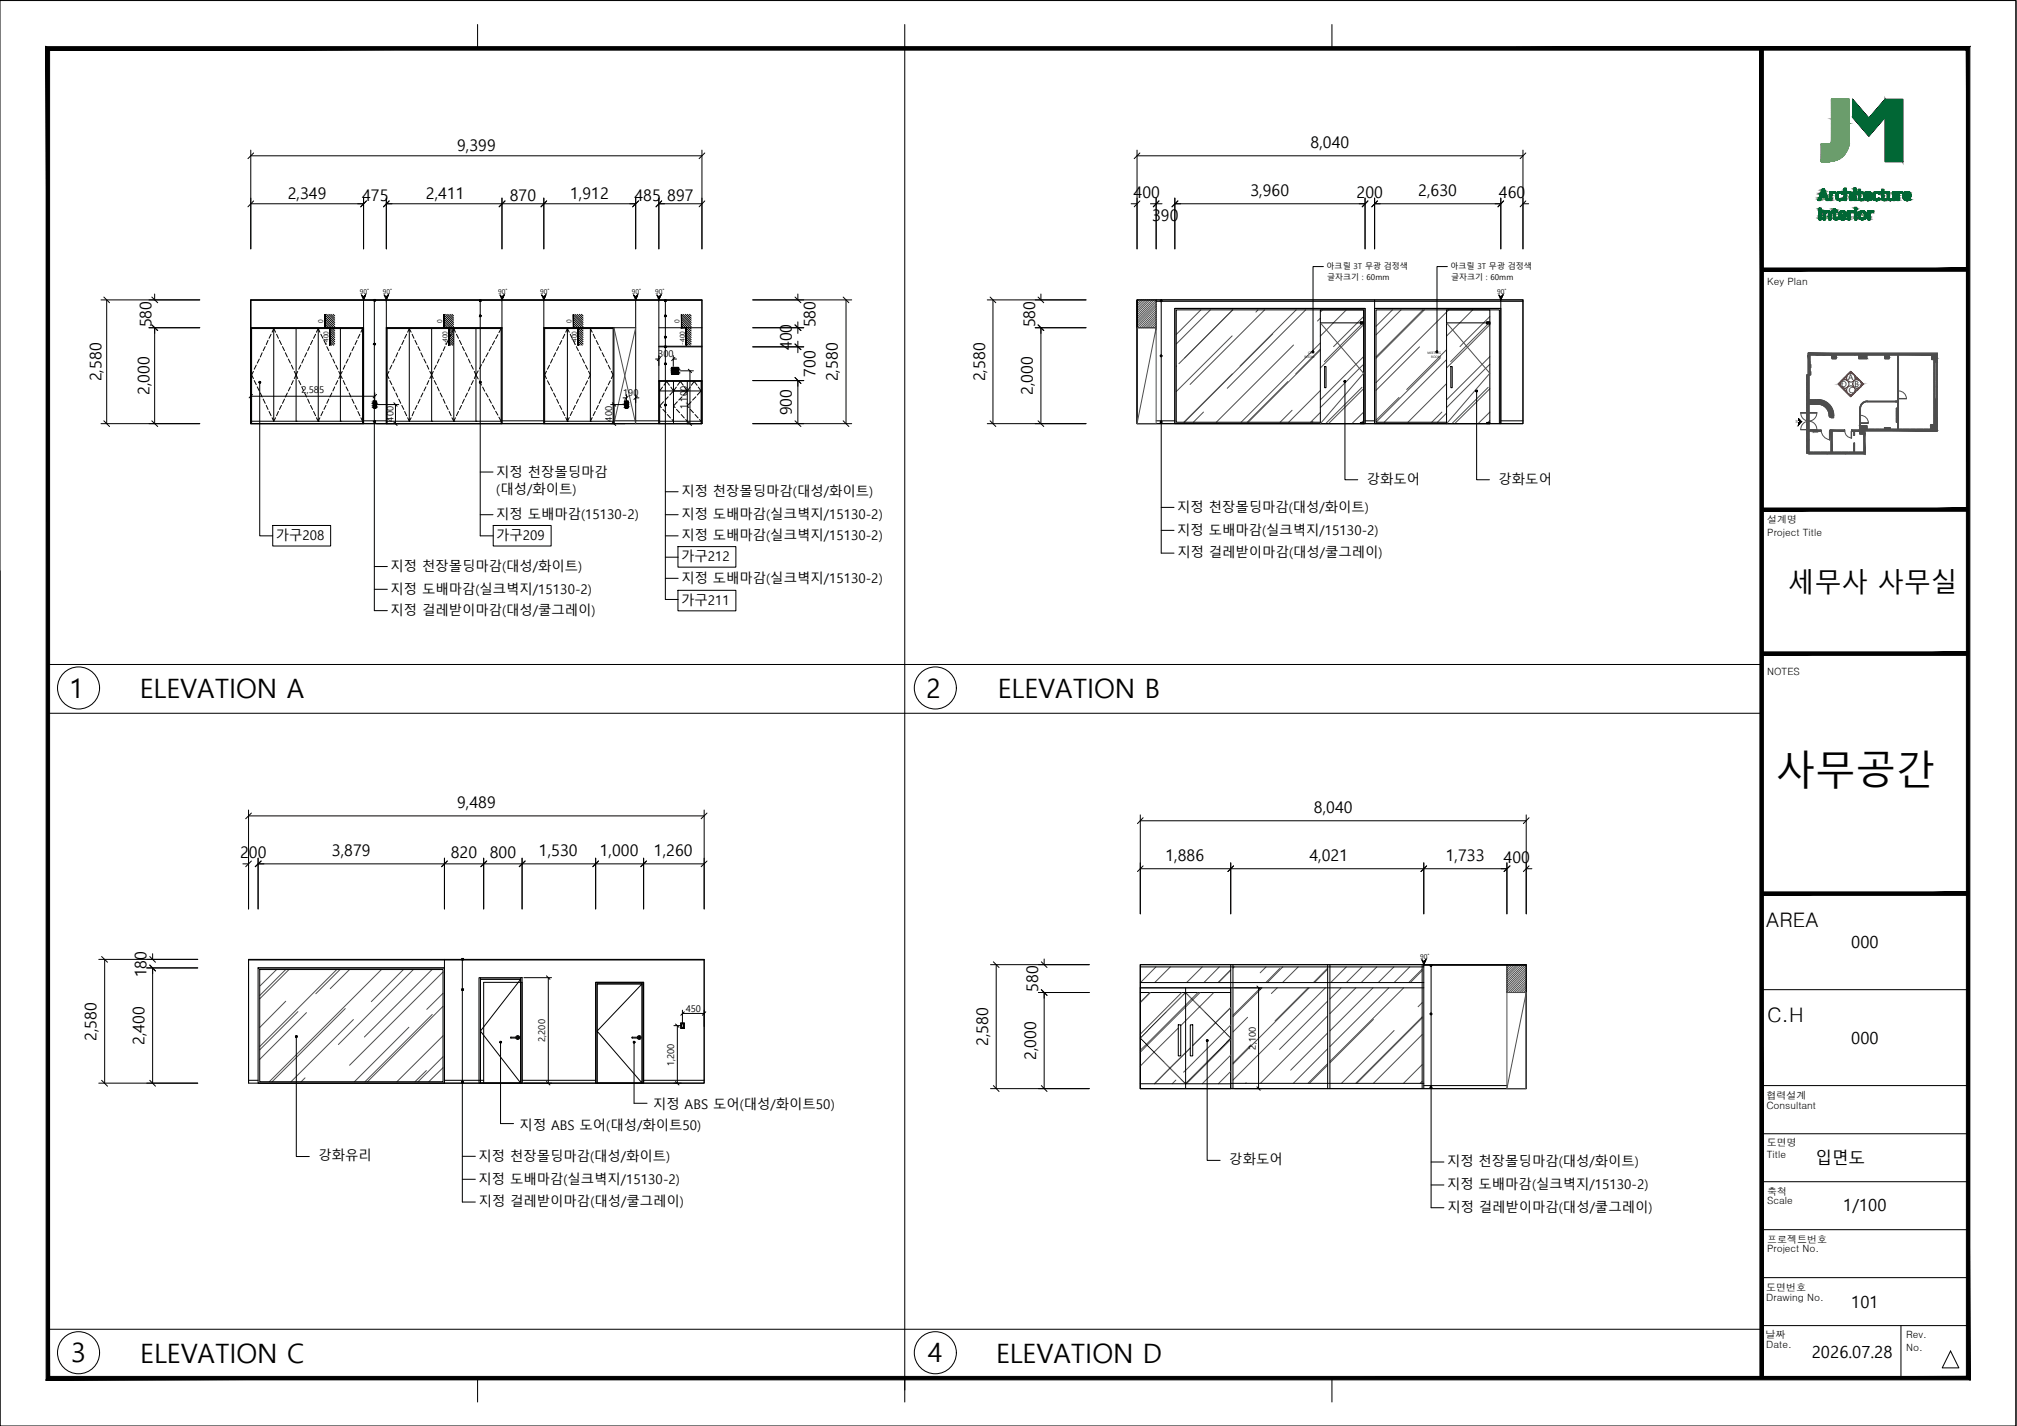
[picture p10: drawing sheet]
<svg xmlns="http://www.w3.org/2000/svg" width="420mm" height="297mm" viewBox="0 0 420 297" stroke-linecap="round" stroke-linejoin="round" font-family="sans-serif">
<defs><g id="words">
<text font-size="8.3" x="369.9" y="163.5">사무공간</text>
<g font-size="5.6">
<text x="372.4" y="123.3">세무사 사무실</text>
<text x="14.5" y="145.5">1</text>
<text x="29.1" y="145.5">ELEVATION A</text>
<text x="193" y="145.5">2</text>
<text x="207.9" y="145.5">ELEVATION B</text>
<text x="14.8" y="283.8">3</text>
<text x="29.2" y="284">ELEVATION C</text>
<text x="193.3" y="283.8">4</text>
<text x="207.5" y="284">ELEVATION D</text>
</g>
<g font-size="4.2">
<text x="367.9" y="193.1">AREA</text>
<text x="368.1" y="213">C.H</text>
</g>
<g font-size="3.5">
<text x="385.6" y="197.4">000</text>
<text x="385.6" y="217.4">000</text>
<text x="378.1" y="242.4">입면도</text>
<text x="384" y="252.2">1/100</text>
<text x="385.6" y="272.4">101</text>
<text x="377.4" y="282.9">2026.07.28</text>
</g>
<g font-size="3.3">
<text x="95.2" y="31.4">9,399</text>
<text x="273" y="30.8">8,040</text>
<text x="59.9" y="41.4">2,349</text>
<text x="75.4" y="41.8">475</text>
<text x="88.7" y="41.4">2,411</text>
<text x="106.2" y="41.8">870</text>
<text x="118.7" y="41.4">1,912</text>
<text x="132.2" y="41.8">485</text>
<text x="139" y="41.8">897</text>
<text x="236.1" y="41.2">400</text>
<text x="260.5" y="40.8">3,960</text>
<text x="282.6" y="41.2">200</text>
<text x="295.4" y="40.8">2,630</text>
<text x="312.3" y="41.2">460</text>
<text x="240" y="46.1">390</text>
<text x="31.6" y="68.2" transform="rotate(-90 31.6 68.2)">580</text>
<text x="169.8" y="68.2" transform="rotate(-90 169.8 68.2)">580</text>
<text x="215.6" y="68.2" transform="rotate(-90 215.6 68.2)">580</text>
<text x="165" y="73" transform="rotate(-90 165 73)">400</text>
<text x="21.2" y="79.4" transform="rotate(-90 21.2 79.4)">2,580</text>
<text x="31.2" y="82.3" transform="rotate(-90 31.2 82.3)">2,000</text>
<text x="169.8" y="78.5" transform="rotate(-90 169.8 78.5)">700</text>
<text x="174.5" y="79.4" transform="rotate(-90 174.5 79.4)">2,580</text>
<text x="205.2" y="79.4" transform="rotate(-90 205.2 79.4)">2,580</text>
<text x="215.2" y="82.3" transform="rotate(-90 215.2 82.3)">2,000</text>
<text x="165" y="86.5" transform="rotate(-90 165 86.5)">900</text>
<text x="95.2" y="168.3">9,489</text>
<text x="273.7" y="169.3">8,040</text>
<text x="50" y="178.7">200</text>
<text x="69.1" y="178.3">3,879</text>
<text x="93.9" y="178.7">820</text>
<text x="102" y="178.7">800</text>
<text x="112.3" y="178.3">1,530</text>
<text x="124.9" y="178.3">1,000</text>
<text x="136.2" y="178.3">1,260</text>
<text x="242.8" y="179.3">1,886</text>
<text x="272.8" y="179.3">4,021</text>
<text x="301.2" y="179.3">1,733</text>
<text x="313.2" y="179.7">400</text>
<text x="30.5" y="203.6" transform="rotate(-90 30.5 203.6)">180</text>
<text x="216.3" y="206.7" transform="rotate(-90 216.3 206.7)">580</text>
<text x="20.1" y="216.8" transform="rotate(-90 20.1 216.8)">2,580</text>
<text x="30.1" y="217.7" transform="rotate(-90 30.1 217.7)">2,400</text>
<text x="205.9" y="217.9" transform="rotate(-90 205.9 217.9)">2,580</text>
<text x="215.9" y="220.8" transform="rotate(-90 215.9 220.8)">2,000</text>
</g>
<g font-size="2.8">
<text x="103.4" y="99.3">지정 천장몰딩마감</text>
<text x="284.7" y="100.8">강화도어</text>
<text x="312.2" y="100.7">강화도어</text>
<text x="103.4" y="103">(대성/화이트)</text>
<text x="141.9" y="103.4">지정 천장몰딩마감(대성/화이트)</text>
<text x="245.2" y="106.6">지정 천장몰딩마감(대성/화이트)</text>
<text x="57.4" y="112.6">가구208</text>
<text x="103.3" y="112.6">가구209</text>
<text x="103.4" y="108.1">지정 도배마감(15130-2)</text>
<text x="141.9" y="108.1">지정 도배마감(실크벽지/15130-2)</text>
<text x="141.9" y="112.6">지정 도배마감(실크벽지/15130-2)</text>
<text x="245.2" y="111.4">지정 도배마감(실크벽지/15130-2)</text>
<text x="81.4" y="118.9">지정 천장몰딩마감(대성/화이트)</text>
<text x="141.9" y="116.9">가구212</text>
<text x="245.3" y="116.1">지정 걸레받이마감(대성/쿨그레이)</text>
<text x="81.4" y="123.7">지정 도배마감(실크벽지/15130-2)</text>
<text x="141.9" y="121.4">지정 도배마감(실크벽지/15130-2)</text>
<text x="81.4" y="128.1">지정 걸레받이마감(대성/쿨그레이)</text>
<text x="141.9" y="126">가구211</text>
<text x="136.1" y="231">지정 ABS 도어(대성/화이트50)</text>
<text x="108.2" y="235.4">지정 ABS 도어(대성/화이트50)</text>
<text x="66.3" y="241.7">강화유리</text>
<text x="99.7" y="241.8">지정 천장몰딩마감(대성/화이트)</text>
<text x="256.1" y="242.6">강화도어</text>
<text x="301.5" y="243">지정 천장몰딩마감(대성/화이트)</text>
<text x="99.7" y="246.5">지정 도배마감(실크벽지/15130-2)</text>
<text x="99.7" y="251.2">지정 걸레받이마감(대성/쿨그레이)</text>
<text x="301.5" y="247.7">지정 도배마감(실크벽지/15130-2)</text>
<text x="301.5" y="252.4">지정 걸레받이마감(대성/쿨그레이)</text>
</g>
<g font-size="2.1">
<text x="368.1" y="59.4">Key Plan</text>
<text x="368.1" y="111.6">Project Title</text>
<text x="368.1" y="109">설계명</text>
<text x="368.1" y="140.7">NOTES</text>
<text x="368" y="228.8">협력설계</text>
<text x="368" y="230.9">Consultant</text>
<text x="368" y="238.7">도면명</text>
<text x="368" y="241.2">Title</text>
<text x="368.1" y="250.9">Scale</text>
<text x="368.1" y="248.9">축척</text>
<text x="368.1" y="260.9">Project No.</text>
<text x="368.1" y="258.9">프로젝트번호</text>
<text x="367.9" y="268.8">도면번호</text>
<text x="367.9" y="270.9">Drawing No.</text>
<text x="367.8" y="278.7">날짜</text>
<text x="367.9" y="280.7">Date.</text>
<text x="397.1" y="281.4">No.</text>
<text x="397.1" y="278.8">Rev.</text>
</g>
<g font-size="1.9">
<text x="137.1" y="74.4">300</text>
<text x="62.8" y="81.9">2,585</text>
<text x="129.8" y="82.5">190</text>
<text x="82" y="87.8" transform="rotate(-90 82 87.8)">400</text>
<text x="127.5" y="87.8" transform="rotate(-90 127.5 87.8)">400</text>
<text x="143.1" y="85.2" transform="rotate(-90 143.1 85.2)">1,100</text>
<text x="142.8" y="210.8">450</text>
<text x="113.6" y="217" transform="rotate(-90 113.6 217)">2,200</text>
<text x="261.6" y="218.6" transform="rotate(-90 261.6 218.6)">2,100</text>
<text x="140.5" y="222.1" transform="rotate(-90 140.5 222.1)">1,200</text>
</g>
<g font-size="1.7">
<text x="276.4" y="56.1">아크릴 3T 무광 검정색</text>
<text x="276.4" y="58.3">글자크기 : 60mm</text>
<text x="302.2" y="56.1">아크릴 3T 무광 검정색</text>
<text x="302.3" y="58.3">글자크기 : 60mm</text>
<text x="383.5" y="80.6">D</text>
<text x="385" y="79.1">A</text>
<text x="385.1" y="81.9">C</text>
<text x="386.3" y="80.6">B</text>
</g>
<g font-size="1.4">
<text x="75" y="61.2">90˚</text>
<text x="79.7" y="61.2">90˚</text>
<text x="103.8" y="61.2">90˚</text>
<text x="112.5" y="61.2">90˚</text>
<text x="131.6" y="61.2">90˚</text>
<text x="136.5" y="61.2">90˚</text>
<text x="311.9" y="61.2">90˚</text>
<text x="67.3" y="67.2" transform="rotate(-90 67.3 67.2)">0</text>
<text x="68.4" y="71.8" transform="rotate(-90 68.4 71.8)">-400</text>
<text x="92.1" y="67.2" transform="rotate(-90 92.1 67.2)">0</text>
<text x="93.2" y="71.8" transform="rotate(-90 93.2 71.8)">-400</text>
<text x="119" y="67.2" transform="rotate(-90 119 67.2)">0</text>
<text x="120.1" y="71.8" transform="rotate(-90 120.1 71.8)">-400</text>
<text x="141.6" y="67.2" transform="rotate(-90 141.6 67.2)">0</text>
<text x="142.7" y="71.8" transform="rotate(-90 142.7 71.8)">-400</text>
<text x="295.8" y="199.8">90˚</text>
</g>
<g font-size=".7">
<text x="271.7" y="74.5">ROOM</text>
<text x="272.5" y="73.7">CEO</text>
<text x="297.3" y="73.7">MEETING</text>
<text x="298.1" y="74.5">ROOM</text>
</g>
<text font-size=".5" x="374.5" y="88.2" transform="rotate(-90 374.5 88.2)">ENT</text>
</g></defs>
<!-- layer: 01.HAT -->
<g fill="none" stroke="#4d4d4d" stroke-width=".21">
<path d="M127.9 68.3l4.5 20M132.4 68.3l-4.5 20M237.3 62.5l-.4 .4M237.7 62.5l-.8 .9M238.2 62.5l-1.3 1.3M238.6 62.5l-1.7 1.7M239.1 62.5l-2.2 2.2M239.5 62.5l-2.6 2.6M240 62.5l-3.1 3.1M240.4 62.5l-3.5 3.6M240.8 62.5l-3.9 4M240.8 62.9l-3.9 4.1"/>
<path d="M240.8 63.4l-3.9 4M240.8 63.8l-3.9 4M240.8 64.3l-3.9 4M240.8 64.8l-3.5 3.5M240.8 65.2l-3 3.1M240.8 65.6l-2.6 2.7M240.8 66.1l-2.1 2.2M240.8 66.5l-1.7 1.8M240.8 67l-1.2 1.3M240.8 67.4l-.8 .9M240.8 67.9l-.3 .4M245.1 76.2l-.1 .1"/>
<path d="M250.1 64.5l-5.1 5.2M252.1 64.5l-7.1 7.2M256.7 70l-11.7 11.6M256.7 77.9l-10.1 10.1M256.8 64.5l-11.2 11.3M262 64.5l-.4 .5M263.4 64.5l-15.5 15.6M265.1 69.5l-18.4 18.5M268.3 79.5l-8.5 8.5M269.5 71.9l-16.1 16.1M270 64.5l-11.7 11.7M272 64.5l-16.3 16.4"/>
<path d="M275 67.3l9.1 10.5-9.1 10.5M275 71.4l-16.5 16.6M275 72.7l-5.1 5.2M275 66.3l-.6 .6M275 72.9l-15 15.1M275.5 64.5l-.5 .5M280.5 64.5l-5.5 5.5M283.7 67.5l-7.8 7.8M284.1 65.9l-6.3 6.3M284.1 75.9l-9.1 9M284.1 67.6l-9.1 9.1M284.1 74.3l-9.1 9"/>
<path d="M290.1 64.5l-3.5 3.5M291.8 64.5l-5.2 5.3M295.7 72.2l-9.1 9.1M296.4 64.5l-9.8 9.8M296.7 64.5l-10.1 10.1M300 74.6l-13.4 13.4M301.3 67.3l9 10.5-9 10.5M301.3 74.9l-13 13.1M301.3 72.8l-8.3 8.3M301.3 79.9l-8 8.1M301.8 64.5l-15.2 15.2M306.8 64.5l-5.5 5.5"/>
<path d="M310 67.5l-7.8 7.8M310.3 65.9l-6.2 6.3M310.3 75.9l-9 9M310.3 67.6l-9 9.1M310.3 74.3l-9 9M250.7 85.8l-2.1 2.2M269.2 85.5l-2.5 2.5M273.5 87.8l-.2 .2M275 81.4l-6.6 6.6M275 85.9l-2 2.1M283.7 80.7l-7.6 7.6M284.1 85.8l-2.5 2.5"/>
<path d="M284.1 81l-7.4 7.3M284.1 87.6l-.5 .4M291.4 82.8l-4.8 4.7M300.4 85.8l-2.2 2.2M301.3 86l-1.9 2M310 80.7l-7.6 7.6M310.3 85.8l-2.4 2.5M310.3 81l-7.3 7.3M310.3 87.6l-.3 .4M57.6 202l-3.4 3.3M59.5 202l-5.4 5.4M59.5 208.6l-5.4 5.4"/>
<path d="M60.2 202l-6.1 6.1M62.1 210.7l-8 8M63.8 210.9l-9.7 9.8M70.1 202l-16 16M70.8 202l-5 5M71.9 210.1l-15.2 15.2M72.8 202l-4 3.9M73.6 212.4l-13 12.9M79.5 202l-23.4 23.3M84 202l-6.7 6.6M85.2 214l-11.4 11.3M86.1 202l-15.6 15.6"/>
<path d="M90 202l-14.1 14M90 211.3l-14 14M92.3 209.6l-15.8 15.7M92.3 206.9l-3.4 3.4M92.3 202.5l-19.5 19.4M92.3 215.8l-9.6 9.5M239.5 206.7l-2 2.1M239.6 206.7l-2.1 2.2M240.8 201.4l-3.2 3.3M243.8 201.4l-3.3 3.3M245.4 214.2l-7.9 7.9M246.2 206.7l-8.7 8.7"/>
<path d="M247.9 218.3l-7.4 7.4M249.6 206.7l-12.1 12.1M250 206.7l-12.5 12.5M250.4 201.4l-3.2 3.3M252.7 206.9l-6.7 6.7M254 201.4l-3.2 3.3M256.4 213.5l-9.9 9.8M256.4 202l-2.7 2.7M256.4 202.1l-2.6 2.6M256.4 209.9l-7.9 7.9M256.4 219.8l-6 5.9M256.4 216.5l-9.3 9.2"/>
<path d="M257 201.4l-.2 .2M257.1 201.4l-.3 .3M259.9 211.9l-3.1 3.1M260.6 217.6l-3.8 3.8M262.6 205.8l-5.8 5.7M262.9 205.8l-6.1 6M263.7 201.4l-1.2 1.2M266.1 205.8l-1.3 1.2M266.6 201.7l-2.9 3M267.2 201.4l-3.2 3.3M270.4 201.4l-3.2 3.3M272.5 205.8l-6.9 6.9"/>
<path d="M272.7 205.8l-15.9 15.8M276.1 205.8l-19.3 19.2M276.6 201.7l-3 3M276.6 211.6l-14 14.1M276.6 218.5l-7.2 7.2M276.6 201.9l-2.8 2.8M276.6 208.5l-10.1 10.1M276.6 215.2l-7.7 7.7M277 201.4h.1M279.4 205.8l-2.4 2.3M280.5 201.4l-3.3 3.3M282.4 205.8l-5.4 5.3"/>
<path d="M283.7 201.4l-3.2 3.3M286 205.8l-9 8.9M286.1 212.3l-9.1 9.1M286.8 201.4l-3.3 3.3M289.3 205.8l-12.3 12.2M290.4 201.4l-3.3 3.3M290.4 214.7l-11 11M292.4 205.8l-15.4 15.3M293.7 201.4l-3.3 3.3M296.2 201.9l-2.7 2.8M296.2 211.8l-13.8 13.9M296.2 212l-13.6 13.7"/>
<path d="M296.2 202.2l-2.4 2.5M296.2 208.9l-.8 .8M296.2 215.5l-10.1 10.2M314 201.1l-.1 .1M314.5 201.1l-.6 .5M314.9 201.1l-1 1M315.4 201.1l-1.5 1.4M315.8 201.1l-1.9 1.9M316.3 201.1l-2.4 2.3M316.7 201.1l-2.8 2.8M317.2 201.1l-3.3 3.2M317.6 201.1l-3.7 3.7"/>
<path d="M317.9 201.2l-4 4M317.9 201.7l-4 3.9M317.9 202.1l-4 4M317.9 202.6l-4 4M317.9 203l-3.7 3.7M317.9 203.4l-3.3 3.3M317.9 203.9l-2.8 2.8M317.9 204.4l-2.4 2.3M317.9 204.8l-1.9 1.9M317.9 205.3l-1.5 1.4M317.9 205.7l-1 1M317.9 206.1l-.6 .6"/>
<path d="M317.9 206.6l-.1 .1M63.5 224.5l-.8 .8M88.8 223l-2.4 2.3M92.3 220.1l-5.2 5.2M92.3 222.4l-3 2.9M244.9 225l-.7 .7M256.4 223.2l-2.6 2.5M259.6 225.5l-.1 .2M276.6 221.6l-4.1 4.1M276.6 221.9l-3.8 3.8M296.2 221.8l-3.8 3.9M296.2 225.2l-.4 .5"/>
</g>
<g fill="none" stroke="#000" stroke-width=".21">
<path d="M0 .1h419.9v296.9h-419.9zM99.5 5.1v5M188.5 5.1v5M277.5 5.1v5M419.9 .1v296.9M379.6 39.4a.54 .54 0 0 1 .6 .6l.7 1.8a.44 .44 0 0 1-.5-.1 .44 .44 0 0 1-.1-.5l-.1-.1h-.3a.42 .42 0 0 0-.5 0 .42 .42 0 0 0-.1 .5l-.1 .2h-.5zM379.8 39.9l.3 .9h-.6zM381.1 39.9h.5v.3l.2-.3a.27 .27 0 0 1 .4 0 .27 .27 0 0 1 0 .4l-.6 .1v.8a.33 .33 0 0 1 0 .4 .33 .33 0 0 1-.4 .2zM381.5 20.7h3.3a.32 .32 0 0 1 .4 .1 .32 .32 0 0 1 0 .4v8.8l-.4 1.3-.4 .6-.7 .8-1 .6-1.2 .3-1.6 .1a.39 .39 0 0 1-.5 0 .39 .39 0 0 1 0-.6v-2.6a.35 .35 0 0 1 0-.5 .35 .35 0 0 1 .5 0h1.2l.4-.4zM384.2 39.2a.3 .3 0 0 1 .4 .1 .3 .3 0 0 1 0 .4v.5l.3-.3h.5l.3 .3 .1 1a.33 .33 0 0 1 0 .4 .33 .33 0 0 1-.4 .2v-1a.42 .42 0 0 0-.6-.5 .42 .42 0 0 0-.2 .7v.2a.33 .33 0 0 1 0 .4 .33 .33 0 0 1-.3 .2zM385.9 20.7v3.7l3.4 3.9 3.4-3.9-3.4 3.9-3.4-3.9v-3.7l3.4 3.9 3.4-3.9v3.7v-3.7l-3.4 3.9zM386.2 39.2a.26 .26 0 0 1 .4 0 .26 .26 0 0 1-.1 .4 .26 .26 0 0 1-.3-.1z"/>
<path d="M386.2 39.9a.3 .3 0 0 1 .4 .1 .3 .3 0 0 1 0 .4v.9a.26 .26 0 0 1-.1 .4 .26 .26 0 0 1-.3 0 .26 .26 0 0 1 0-.4zM387.1 39.4a.33 .33 0 0 1 .5 .1 .33 .33 0 0 1 0 .4 .27 .27 0 0 1 .3 0 .27 .27 0 0 1 .1 .4h-.4v.6a.33 .33 0 0 0 0 .5 .33 .33 0 0 0 .4 0 .39 .39 0 0 1-.2 .4 .39 .39 0 0 1-.5-.1l-.2-.3v-1.1a.2 .2 0 0 1-.3-.2 .2 .2 0 0 1 .3-.2zM392 39.4a.33 .33 0 0 1 .4 .1 .33 .33 0 0 1 0 .4 .27 .27 0 0 1 .4 0 .27 .27 0 0 1 0 .4h-.4v.6a.33 .33 0 0 0 0 .5 .33 .33 0 0 0 .5 0 .39 .39 0 0 1-.3 .4 .39 .39 0 0 1-.4-.1l-.2-.3v-1.1a.2 .2 0 0 1-.3-.2 .2 .2 0 0 1 .3-.2zM392.7 20.7h3.7v13h-3.7zM393.1 39.9h.2a.36 .36 0 0 1 .3 .2 .36 .36 0 0 1 0 .4v.7a.43 .43 0 0 0 .6 .2 .43 .43 0 0 0 .1-.7v-.2a.33 .33 0 0 1-.1-.4 .33 .33 0 0 1 .4-.2l.1 1.4a.27 .27 0 0 1 0 .4 .27 .27 0 0 1-.4-.1l-.6 .2-.5-.2zM395.1 39.9h.4v.3l.3-.3h.5a.31 .31 0 0 1-.1 .4 .31 .31 0 0 1-.4 0l-.2 .2v.7a.33 .33 0 0 1 0 .4 .33 .33 0 0 1-.4 .2zM378.9 43.4a.42 .42 0 0 1 .5 .2 .42 .42 0 0 1-.1 .5v1.3a.27 .27 0 0 1 0 .3 .27 .27 0 0 1-.4 0 .27 .27 0 0 1 0-.4zM379.8 43.9h.4v.2l.4-.2 .5 .1 .3 .3v1.1a.27 .27 0 0 1-.1 .3 .27 .27 0 0 1-.4 0 .27 .27 0 0 1 .1-.4v-.5a.41 .41 0 0 0-.5-.5 .41 .41 0 0 0-.3 .6v.3a.34 .34 0 0 1 .1 .5 .34 .34 0 0 1-.4 .1zM381.9 43.5a.27 .27 0 0 1 .4 0 .27 .27 0 0 1 0 .3v.1a.27 .27 0 0 1 .4 0 .27 .27 0 0 1 0 .4 .33 .33 0 0 0-.4 .1 .33 .33 0 0 0 0 .4v.3a.28 .28 0 0 0 .1 .3 .28 .28 0 0 0 .4 0 .38 .38 0 0 1-.2 .4 .38 .38 0 0 1-.5-.1l-.2-.2v-.9a.24 .24 0 0 0 0-.3 .24 .24 0 0 0-.3 0v-.4a.29 .29 0 0 0 .4-.1 .29 .29 0 0 0-.1-.3zM382.7 40.1l.2-.2h.6l.4 .2a.25 .25 0 0 1-.2 .3 .25 .25 0 0 1-.3-.1l-.5 .1v.8l.3 .2 .6-.1 .2 .3-.6 .2h-.5l-.5-.5v-.9zM383.2 44.1l.5-.2h.5l.3 .2 .1 .4a.31 .31 0 0 1 0 .5 .31 .31 0 0 1-.4 0h-.3a.25 .25 0 0 0-.3-.1 .25 .25 0 0 0-.1 .3l.1 .2 .4 .1a.31 .31 0 0 1 .3-.2 .31 .31 0 0 1 .3 .2l-.4 .3h-.6l-.5-.3-.1-.9zM383.5 44.4l.5-.1a.22 .22 0 0 1 .2 .2 .22 .22 0 0 1-.3 .2h-.5z"/>
<path d="M384.9 43.9h.5v.3l.2-.3h.5l-.1 .4-.6 .1v.8a.34 .34 0 0 1 0 .5 .34 .34 0 0 1-.4 .1zM386.3 43.9a.33 .33 0 0 1 .5 .1 .33 .33 0 0 1 0 .4v1a.27 .27 0 0 1-.1 .3 .27 .27 0 0 1-.4 0 .27 .27 0 0 1 0-.4zM386.3 43.2a.27 .27 0 0 1 .4 0 .27 .27 0 0 1 0 .4 .27 .27 0 0 1-.4 0zM387.6 44.4l.2-.1 .5 .1 .1 .6-.2 .4h-.5l-.1-.2zM388.4 40.2l.4-.3h.7l.3 .4v.3a.25 .25 0 0 1 .1 .4 .25 .25 0 0 1-.4 0h-.4a.26 .26 0 0 0-.4 .2 .26 .26 0 0 0 .3 .2h.3a.23 .23 0 0 1 .4-.1 .23 .23 0 0 1 0 .4l-.7 .1-.6-.2-.2-.4zM388.7 40.4l.6-.1a.2 .2 0 0 1 .2 .2 .2 .2 0 0 1-.3 .2h-.6zM389.1 43.9h.5v.3l.2-.3h.5l-.1 .4-.6 .1v.8a.34 .34 0 0 1 0 .5 .34 .34 0 0 1-.4 .1zM390.3 40.1l.9-.2a.27 .27 0 0 1 .3 .1 .27 .27 0 0 1-.1 .4l-.7-.1-.2 .9 .3 .2 .6-.1 .1 .1a.22 .22 0 0 1 .1 .3 .22 .22 0 0 1-.3 .1h-.7l-.4-.3-.1-1zM396.5 40.2l.5-.3h.5l.4 .3 .2 .4a.31 .31 0 0 1-.1 .4 .31 .31 0 0 1-.4 0h-.3a.27 .27 0 0 0-.4 0 .27 .27 0 0 0 0 .4 .27 .27 0 0 0 .4 0h.2a.27 .27 0 0 1 .3-.1 .27 .27 0 0 1 .2 .3l-.6 .2-.7-.2-.3-.4zM396.9 40.4l.5-.1a.2 .2 0 0 1 .2 .2 .2 .2 0 0 1-.3 .2h-.1a.21 .21 0 0 1-.3 0 .21 .21 0 0 1 0-.3zM385.5 77.4l2.7 2.6-2.7 2.6-2.6-2.6zM374.6 87.2l.7 .6-.7 .7v-.5h.3v-.4h-.3z"/>
<path d="M0 118.9v178.1M99.5 287v5M188.5 287v5M277.5 287v5"/>
<circle cx="388" cy="44.9" r=".94"/>
</g>
<g fill="#000" stroke="#000" stroke-width=".21">
<path d="M374.9 87.8h.4l-.4 .5z"/>
<path d="M374.6 88v.5l.3-.5zM374.9 88l-.3 .5z"/>
<path d="M10.3 286.7l-.7 .7 400-.7zM9.6 287.4l400-.7 .7 .7zM409.6 10.4v276.3l.7 .7zM410.3 9.7v277.7l-.7-277zM10.3 10.4h399.3l.7-.7zM9.6 9.7h400.7l-400 .7zM9.6 9.7l.7 277v-276.3zM9.6 9.7l.7 277-.7 .7z"/>
<path d="M366.6 10.1v276.9h.7zM366.6 10.1h.7v276.9z"/>
</g>
<!-- layer: 01.TEXT -->
<g fill="#000" stroke="#000" stroke-width=".21">
<path d="M367 55.8v.7l43-.7zM367 56.5l43-.7v.7z"/>
<path d="M76.2 61.4l-.2 .4h-.3zM75.7 61.8v.7l.3-.7z"/>
<path d="M80.9 61.4l-.2 .4h-.2zM80.5 61.8v.7l.2-.7z"/>
<path d="M104.6 61.8l.4-.4-.1 .4zM104.6 61.8v.7l.3-.7z"/>
<path d="M113.7 61.4l-.2 .4h-.2zM113.3 61.8v.7l.2-.7z"/>
<path d="M132.8 61.4l-.1 .4h-.3zM132.4 61.8v.7l.3-.7z"/>
<path d="M137.2 61.8l.5-.4-.2 .4zM137.2 61.8v.7l.3-.7z"/>
<path d="M312.6 61.8l.5-.4-.2 .4zM312.6 61.8v.7l.3-.7z"/>
<path d="M367 105.8v.7l43-.7zM367 106.5l43-.7v.7z"/>
<path d="M367 135.8v.7l43-.7zM367 136.5l43-.7v.7z"/>
<path d="M296.6 200.3l.5-.4-.3 .4zM296.6 200.3v.6l.2-.6z"/>
<path d="M367 185.8v.7l43-.7zM367 186.5l43-.7v.7z"/>
</g>
<g fill="none" stroke="#000" stroke-width=".21">
<path d="M75.3 61.4l.4 .4 .5-.4-.5 1.1zM80 61.4l.5 .4 .4-.4-.4 1.1zM104.1 61.4l.5 .4 .4-.4-.4 1.1zM112.8 61.4l.5 .4 .4-.4-.4 1.1zM132 61.4l.4 .4 .4-.4-.4 1.1zM136.8 61.4l.4 .4 .5-.4-.5 1.1zM312.2 61.4l.4 .4 .5-.4-.5 1.1zM10 138.4h357M296.2 199.9l.4 .4 .5-.4-.5 1zM367 206.1h43M367 236.2h43M367 226.1h43"/>
<path d="M367 256.1h43M367 246.2h43M10 276.9h357M367 266.1h43M367 276.1h43M396 276.1v10.9M406.3 281.4l1.8 3.5h-3.5z"/>
</g>
<!-- layer: 0 -->
<g fill="none" stroke="#000" stroke-width=".21">
<path d="M188.5 10.1v279.4M52.8 31.9l-1.2 1.1M146.8 31.9l-1.2 1.1M237.4 31.9l-1.1 1.1M317.8 31.9l-1.1 1.1M52.8 41.9l-1.2 1.2M76.3 41.9l-1.2 1.2M81.1 41.9l-1.2 1.2M105.2 41.9l-1.2 1.2M113.9 41.9l-1.2 1.2M133 41.9l-1.2 1.2M137.8 41.9l-1.1 1.2"/>
<path d="M146.8 41.9l-1.2 1.2M237.4 41.9l-1.1 1.2M241.4 41.9l-1.2 1.2M245.4 41.9l-1.3 1.2M275.7 55.5h-2.2v17.7M284.9 41.9l-1.1 1.2M286.9 41.9l-1.2 1.2M301.5 55.5h-2.2v17.7M313.2 41.9l-1.2 1.2M317.8 41.9l-1.1 1.2M21.6 61.9l1.2 1.2M31.6 61.9l1.3 1.2"/>
<path d="M31.6 67.7l1.3 1.2M52.2 62.5h94v25.8h-94v-25.8h94v25.8h-94zM52.2 68.4h23.5M52.4 68.3v20M54.1 79.6v32h2.7M57 68.4v19.3M61.7 68.4v19.3M66.3 68.4v19.3M70.9 68.4v19.3M75.5 68.3v20M75.7 62.5v25.8M75.7 68.3h-23.5v20"/>
<path d="M78 62.6v64.6h2.7M80.5 62.5v25.8M80.5 68.3h24.1M80.5 68.4h24.1M80.6 68.3v20M85.3 68.4v19.3M89.9 68.4v19.3M94.5 68.4v19.3M99.1 68.4v19.3M100 62.6v49h2.7M104.4 68.3v20M104.6 62.5v25.8"/>
<path d="M113.3 62.5v25.8M113.3 68.3h19.1M113.5 68.4h14.2M113.5 68.3v20M118.2 68.4v19.3M123 68.4v19.3M127.7 68.3v20M127.9 68.3v20M132.4 62.5v25.8M137.2 62.5v25.8M137.2 68.3h9M137.2 79.3h9"/>
<path d="M137.2 79.4h9M137.2 72.2h9M137.2 72.1h9M137.4 79.3v9M137.6 74.5l-.7 .6M138.6 62.6v62.3h2.7M140.3 79.4v8.9M140.6 74.5l-.7 .6M143.2 79.4v8.9M143.4 76.9l.7 .7M146 79.3v9M165.6 78.6l1.2 1.3"/>
<path d="M165.6 71.7l1.2 1.1M165.6 67.7l1.2 1.2M165.6 61.9l1.2 1.2M175.6 61.9l1.2 1.2M206.2 61.9l1.2 1.2M216.2 61.9l1.2 1.2M216.2 67.7l1.2 1.2M236.9 62.5h80.3v25.8h-80.3v-25.8h80.3v25.8h-80.3zM240.8 62.5v5.8h-3.9M241.9 62.7v52.5h2.7M280.2 79.4v20.5h2.6M286.3 62.5v25.8"/>
<path d="M286.3 64.2h26.3M312.6 62.5v25.8M21.6 87.7l1.2 1.1M31.6 87.7l1.3 1.1M52.4 87.7h23.1M52.6 82.2l-.7 .7M61.7 87.7h.1M66.3 87.7h.1M70.9 87.7h.1M78.4 82.2l-.7 .7M80.6 87.7h23.8M82 83.9l.7 .7"/>
<path d="M82 87.9l.7 .7M89.9 87.7h.1M94.5 87.7h.1M99.1 87.7h.1M100 98.3h2.7M113.5 87.7h14.2M118.2 87.7h.1M123 87.7h.1M127.6 83.9l.7 .7M127.6 87.9l.7 .7M130.9 82.5l-.7 .7M132.8 82.5l-.8 .7"/>
<path d="M137.4 87.7h8.6M137.4 81.4h8.6M140.3 81.4h.1M143.2 81.4h.1M143.4 87.9l.7 .7M165.6 87.7l1.2 1.1M175.6 87.7l1.2 1.1M206.2 87.7l1.2 1.1M216.2 87.7l1.2 1.1M244.7 88.3v-24.1h39.7v24.1M307.6 81.5v18.4h2.7M56.8 109.5h12.1v4.2h-12.1z"/>
<path d="M78 118h2.7M100 107.2h2.7M102.7 109.5h12.1v4.2h-12.1zM138.6 107.2h2.7M138.6 111.6h2.7M138.6 102.4h2.7M138.6 116.1h2.7M141.2 113.9h12.1v4.2h-12.1zM241.9 105.7h2.7M241.9 110.5h2.7M78 122.8h2.7M138.6 120.5h2.7"/>
<path d="M141.2 123h12.1v4.2h-12.1zM10 148.6h357M52.4 169.4l-1.2 1.1M52.4 179.4l-1.2 1.1M54.4 179.4l-1.2 1.1M93.2 179.4l-1.2 1.1M101.4 179.4l-1.2 1.1M109.4 179.4l-1.2 1.1M124.7 179.4l-1.2 1.1M134.7 179.4l-1.2 1.1M147.3 179.4l-1.3 1.1M147.3 169.4l-1.3 1.1"/>
<path d="M238.1 170.3l-1.2 1.3M318.5 170.3l-1.2 1.3M21.2 199.2l1.2 1.2M31.2 199.2l1.2 1.2M51.8 199.9h94.9v25.7h-94.9zM92.6 199.8v25.8M96.3 199.9v50.5h2.7M238.1 180.4l-1.2 1.2M257 180.4l-1.2 1.2M297.2 180.4l-1.2 1.2M314.5 180.4l-1.2 1.2M318.5 180.4l-1.2 1.2"/>
<path d="M31.2 201l1.2 1.3M61.7 215.9v25h2.7M104.3 217.1v16.9h2.7M113.8 203.3l.8 .7M132.1 217.1v12.7h2.7M140.7 213.3l.7 .7M141.8 213h.8v1.2h-.8zM142 213.2h.4v.8h-.4zM142.5 210.8l-.7 .7M147 210.8l-.7 .7M206.9 200.3l1.2 1.2M216.9 206.1l1.2 1.2"/>
<path d="M216.9 200.3l1.2 1.2M237.5 200.9h80.4v25.9h-80.4v-25.9h80.4v25.9h-80.4zM251.5 216.7v25h2.7M261.8 205.4l.7 .7M296.6 200.9v25.9M298.1 201.1v50.5h2.7M313.9 200.9v5.8h4M21.2 225l1.2 1.3M31.2 225l1.2 1.3M51.8 225.6v-25.8h94.9v25.8h-92.9M100.8 225.6v-21h8v21M113.8 225.3l.8 .7"/>
<path d="M124.1 225.6v-21h10v21M140.7 225.3l.7 .7M206.9 226.1l1.2 1.3M216.9 226.1l1.2 1.3M261.8 226.4l.7 .7M96.3 240.9h2.7M96.3 245.6h2.7M298.1 242h2.7M298.1 246.8h2.7"/>
<circle cx="16.4" cy="143.3" r="4.4"/>
<circle cx="194.8" cy="143.3" r="4.4"/>
<circle cx="16.4" cy="281.8" r="4.4"/>
<circle cx="194.8" cy="281.8" r="4.4"/>
</g>
<g fill="#006734" stroke="#006734" stroke-width=".21">
<path d="M385.9 20.7l3.2 3.7h-3.2z"/>
<path d="M392.7 20.7v3.7h-3.2z"/>
<path d="M386.1 24.6h6.4l-3.2 3.7z"/>
<path d="M382 40.3h.2z"/>
<path d="M382.1 40.3h.1z"/>
<path d="M383.1 39.9h.3z"/>
<path d="M383.4 40.3h.4z"/>
<path d="M383.3 41.4h.5z"/>
<path d="M382.6 41.6h1.4z"/>
<path d="M383.2 41.8h.1z"/>
<path d="M383.2 41.8h.2z"/>
<path d="M385 39.9h.3z"/>
<path d="M387.9 41.4h.1z"/>
<path d="M387.4 41.8h.5z"/>
<path d="M387.6 41.8h.1z"/>
<path d="M387.6 41.8h.2z"/>
<path d="M388.8 39.9h.5z"/>
<path d="M389.1 40.2h.7z"/>
<path d="M388.2 41h.5z"/>
<path d="M389.6 41.3h.1z"/>
<path d="M388.5 41.6h1.3z"/>
<path d="M388.8 41.8h.6z"/>
<path d="M389 41.8h.1z"/>
<path d="M389 41.8h.2z"/>
<path d="M390.8 39.9h.3z"/>
<path d="M391 41.4h.5z"/>
<path d="M390.8 41.8h.1z"/>
<path d="M390.8 41.8h.2z"/>
<path d="M392.7 41.4h.2z"/>
<path d="M392.3 41.8h.5z"/>
<path d="M392.4 41.8h.2z"/>
<path d="M393.6 41.8h.4z"/>
<path d="M396 39.9h.1z"/>
<path d="M395.6 40.2h.6z"/>
<path d="M396 40.3h.2z"/>
<path d="M397 39.9h.5z"/>
<path d="M397.3 40.2h.6z"/>
<path d="M397.7 41.3h.1z"/>
<path d="M396.7 41.6h1.2z"/>
<path d="M397 41.8h.6z"/>
<path d="M397.2 41.8h.1z"/>
<path d="M397.2 41.8h.2z"/>
<path d="M380.6 43.9h.3z"/>
<path d="M380.8 44.3h.5z"/>
<path d="M382.7 45.4h.1z"/>
<path d="M382.4 45.8h.2z"/>
<path d="M383.6 43.9h.4z"/>
<path d="M383.4 44h.9z"/>
<path d="M383.2 44.1h1.2z"/>
<path d="M383 44.5h.4z"/>
<path d="M384.3 45.4h.1z"/>
<path d="M383.3 45.7h1.2z"/>
<path d="M383.6 45.8h.5z"/>
<path d="M383.8 45.8h.2z"/>
<path d="M385.8 44.3h.2z"/>
<path d="M385.9 44.3h.1z"/>
<path d="M387.7 43.9h.5z"/>
<path d="M387.6 45.7h.8z"/>
<path d="M390 44.3h.2z"/>
<path d="M390.1 44.3h.1z"/>
<path d="M392.7 20.7l3.7 13v-13zM392.7 20.7l3.7 13h-3.7z"/>
<path d="M389.5 24.4l3 .2 .2-.2zM389.5 24.4l3 .2h-3.2z"/>
<path d="M385.9 24.4l3.4 .2-.2-.2zM385.9 24.4l3.4 .2h-3.2z"/>
<path d="M379.6 39.4h.4zM379.6 39.4h.4z"/>
<path d="M379.6 39.4h.4zM379.6 39.4h.4z"/>
<path d="M379.6 39.4l.5 .1zM379.6 39.4l.5 .1z"/>
<path d="M379.6 39.5l.5 .1zM379.6 39.5l.5 .1z"/>
<path d="M379.6 39.6l.6 .1-.1-.1zM379.6 39.6l.6 .1h-.7z"/>
<path d="M379.5 39.7l.7 .2v-.2zM379.5 39.7l.7 .2h-.8z"/>
<path d="M379.4 39.9h.4zM379.4 39.9h.4z"/>
<path d="M379.8 39.9h.4zM379.8 39.9h.4z"/>
<path d="M379.4 39.9h.4zM379.4 39.9h.4z"/>
<path d="M379.8 39.9h.4zM379.8 39.9h.4z"/>
<path d="M379.4 39.9h.4zM379.4 39.9h.4z"/>
<path d="M379.4 39.9h.4zM379.4 39.9h.4z"/>
<path d="M379.8 39.9l.4 .1zM379.8 39.9l.4 .1z"/>
<path d="M379.9 40l.4 .1zM379.9 40l.4 .1z"/>
<path d="M379.9 40.1h.4zM379.9 40.1h.4z"/>
<path d="M379.4 39.9l.3 .2 .1-.2zM379.4 39.9l.3 .2h-.4zM379.3 40.1h.4zM379.3 40.1h.4z"/>
<path d="M379.9 40.1l.4 .1zM379.9 40.1l.4 .1z"/>
<path d="M379.3 40.1l.4 .1v-.1zM379.3 40.1l.4 .1h-.4zM379.3 40.2h.4zM379.3 40.2h.4z"/>
<path d="M379.9 40.2h.5zM379.9 40.2h.5z"/>
<path d="M379.3 40.2l.4 .1zM379.3 40.2l.4 .1z"/>
<path d="M379.9 40.2l.5 .1zM379.9 40.2l.5 .1z"/>
<path d="M379.3 40.3h.4zM379.3 40.3l.3 .1z"/>
<path d="M379.9 40.3l.5 .1zM379.9 40.3l.5 .1z"/>
<path d="M379.3 40.4l.3 .1zM379.3 40.4l.3 .1z"/>
<path d="M380 40.4l.4 .2v-.2zM380 40.4l.4 .2h-.4z"/>
<path d="M379.2 40.5l.4 .1v-.1zM379.2 40.5l.4 .1h-.4z"/>
<path d="M380 40.6h.4zM380 40.6h.4z"/>
<path d="M379.2 40.6h.4zM379.2 40.6l.4 .1z"/>
<path d="M380 40.6l.5 .1zM380 40.6l.5 .1z"/>
<path d="M379.1 40.7h.5zM379.1 40.7h.4z"/>
<path d="M380.1 40.7h.4zM380.1 40.7h.4z"/>
<path d="M380.1 40.7l.4 .1zM380.1 40.7l.4 .1z"/>
<path d="M379.1 40.7l.4 .1zM379.1 40.7l.4 .1z"/>
<path d="M379.1 40.8l1.5 .2-.1-.2zM379.1 40.8l1.5 .2h-1.6z"/>
<path d="M379 41l1.7 .1zM379 41l1.7 .1z"/>
<path d="M380.2 41.1h.5zM380.2 41.1h.5z"/>
<path d="M379 41.1h.4zM379 41.1h.4z"/>
<path d="M380.2 41.1h.5zM380.2 41.1h.5z"/>
<path d="M379 41.1h.4zM379 41.1h.4z"/>
<path d="M380.2 41.1l.5 .1zM380.2 41.1l.5 .1z"/>
<path d="M379 41.1h.4zM379 41.1l.3 .1z"/>
<path d="M380.2 41.2h.5zM380.2 41.2h.5z"/>
<path d="M378.9 41.2h.4zM378.9 41.2h.4z"/>
<path d="M380.2 41.2l.5 .1zM380.2 41.2l.5 .1z"/>
<path d="M378.9 41.2l.4 .1zM378.9 41.2l.4 .1z"/>
<path d="M380.3 41.3l.5 .1zM380.3 41.3l.5 .1z"/>
<path d="M378.9 41.3h.4zM378.9 41.3l.4 .1z"/>
<path d="M380.3 41.4h.5zM380.3 41.4h.5z"/>
<path d="M378.9 41.4h.4zM378.9 41.4h.4z"/>
<path d="M380.3 41.4l.5 .2v-.2zM380.3 41.4l.5 .2h-.4z"/>
<path d="M378.8 41.4l.5 .2v-.2zM378.8 41.4l.5 .2h-.5z"/>
<path d="M380.4 41.6h.4zM380.4 41.6h.4z"/>
<path d="M378.8 41.6h.5zM378.8 41.6h.5z"/>
<path d="M380.4 41.6l.5 .1-.1-.1zM380.4 41.6l.5 .1h-.5z"/>
<path d="M378.8 41.6l.4 .1 .1-.1zM378.8 41.6l.4 .1h-.4z"/>
<path d="M380.4 41.7h.5zM380.4 41.7h.5z"/>
<path d="M378.8 41.7h.4zM378.8 41.7h.4z"/>
<path d="M380.4 41.7h.5zM380.4 41.7h.5z"/>
<path d="M378.8 41.7h.4zM378.8 41.7h.4z"/>
<path d="M380.4 41.7h.5zM380.4 41.7h.5z"/>
<path d="M378.8 41.7h.4zM378.8 41.7h.4z"/>
<path d="M380.4 41.7l.5 .1zM380.4 41.7l.5 .1z"/>
<path d="M378.8 41.7l.4 .1zM378.8 41.7l.4 .1z"/>
<path d="M380.4 41.8h.5zM380.4 41.8h.5z"/>
<path d="M378.8 41.8h.4zM378.7 41.8h.5z"/>
<path d="M380.4 41.8h.5zM380.4 41.8h.5z"/>
<path d="M378.7 41.8h.5zM378.7 41.8h.5z"/>
<path d="M382 39.9h.1zM382 39.9h.1z"/>
<path d="M382 39.9h.2zM382 39.9h.2z"/>
<path d="M382 39.9h.2zM381.9 39.9h.3z"/>
<path d="M381.9 39.9h.4zM381.8 39.9h.5z"/>
<path d="M381.8 39.9h.5zM381.8 39.9h.5zM381.8 39.9h.5zM381.8 39.9h.5z"/>
<path d="M381.1 39.9h.5zM381.1 39.9h.5zM381.1 39.9h.5zM381.1 39.9h.5zM381.1 39.9h.5zM381.1 39.9h.5z"/>
<path d="M381.8 39.9h.5zM381.8 39.9h.5z"/>
<path d="M381.1 39.9l.5 .1zM381.1 39.9l.5 .1zM381.1 40h.5zM381.1 40h.5z"/>
<path d="M381.8 39.9l.5 .1zM381.8 39.9l.5 .1h-.6zM381.7 40h.6zM381.7 40h.6z"/>
<path d="M381.1 40l.5 .1zM381.1 40l.5 .1z"/>
<path d="M381.7 40h.6zM381.7 40l.6 .1z"/>
<path d="M381.1 40.1h.5zM381.1 40.1h.5z"/>
<path d="M381.6 40.1l.7 .1zM381.6 40.1l.7 .1z"/>
<path d="M381.1 40.1l.5 .1zM381.1 40.1l.5 .1z"/>
<path d="M381.6 40.2h.7zM381.6 40.2h.6z"/>
<path d="M381.1 40.2h.5zM381.1 40.2h.5zM381.1 40.2h.5zM381.1 40.2h.5z"/>
<path d="M381.6 40.2h.6zM381.6 40.2h.6zM381.6 40.2h.6zM381.6 40.2h.6z"/>
<path d="M381.1 40.2h.5zM381.1 40.2h.5z"/>
<path d="M381.1 40.2h1.1zM381.1 40.2h1.1z"/>
<path d="M381.1 40.2l1.1 .1zM381.1 40.2l1.1 .1z"/>
<path d="M381.9 40.3h.3zM381.9 40.3h.3zM382 40.3h.2z"/>
<path d="M381.1 40.3h.7zM381.1 40.3h.8z"/>
<path d="M381.1 40.3h.7zM381.1 40.3h.7zM381.1 40.3h.7zM381.1 40.3h.7z"/>
<path d="M381.1 40.3h.7zM381.1 40.3l.6 .1z"/>
<path d="M381.1 40.4h.6zM381.1 40.4h.5z"/>
<path d="M381.1 40.4h.5zM381.1 40.4l.5 .1zM381.1 40.5h.5zM381.1 40.5h.5z"/>
<path d="M381.1 40.5h.5zM381.1 40.5h.5z"/>
<path d="M381.1 40.5l.5 .2v-.2zM381.1 40.5l.5 .2h-.5zM381.1 40.7h.5zM381.1 40.7h.5zM381.1 40.7h.5zM381.1 40.7h.5z"/>
<path d="M381.1 40.7h.5zM381.1 40.7h.5z"/>
<path d="M381.1 40.7l.5 .1zM381.1 40.7l.5 .1z"/>
<path d="M381.1 40.8h.5zM381.1 40.8h.5zM381.1 40.8h.5zM381.1 40.8h.5z"/>
<path d="M381.1 40.8l.5 .2v-.2zM381.1 40.8l.5 .2h-.5z"/>
<path d="M381.1 41l.5 .2v-.2zM381.1 41l.5 .2h-.5z"/>
<path d="M381.1 41.2l.5 .2v-.2zM381.1 41.2l.5 .2h-.5z"/>
<path d="M381.1 41.4h.5zM381.1 41.4h.5z"/>
<path d="M381.1 41.4l.5 .1zM381.1 41.4l.5 .1z"/>
<path d="M381.1 41.5l.5 .1v-.1zM381.1 41.5l.5 .1h-.5zM381.1 41.6h.5zM381.1 41.6h.5z"/>
<path d="M381.1 41.6l.5 .1zM381.1 41.6l.5 .1z"/>
<path d="M381.1 41.7h.5zM381.1 41.7h.5zM381.1 41.7h.5zM381.1 41.7h.5z"/>
<path d="M381.1 41.7l.5 .1zM381.1 41.7l.5 .1zM381.1 41.8h.5zM381.1 41.8h.5zM381.1 41.8h.5zM381.1 41.8h.5z"/>
<path d="M383.1 39.9h.4zM383.1 39.9h.4z"/>
<path d="M383.1 39.9h.4zM382.9 39.9h.6z"/>
<path d="M382.9 39.9h.7zM382.9 39.9h.7z"/>
<path d="M382.9 39.9l.8 .1zM382.8 40h.9zM382.8 40h.9zM382.8 40h.9z"/>
<path d="M382.8 40h1zM382.7 40h1.1z"/>
<path d="M382.7 40h1.1zM382.7 40h1.1z"/>
<path d="M382.7 40l1.2 .1zM382.7 40l1.2 .1z"/>
<path d="M382.7 40.1h1.2zM382.7 40.1h1.2zM382.7 40.1h1.2zM382.7 40.1h1.2z"/>
<path d="M382.7 40.1h1.2zM382.6 40.1h1.3z"/>
<path d="M382.6 40.1h1.3zM382.6 40.1l1.3 .1z"/>
<path d="M382.6 40.2h1.3zM382.6 40.2h1.2z"/>
<path d="M382.6 40.2h1.2zM382.6 40.2h1.2zM382.5 40.2h1.3zM382.5 40.2h1.3zM383.3 40.2h.5zM383.3 40.2h.5z"/>
<path d="M382.5 40.2h.7zM382.5 40.2h.8z"/>
<path d="M383.3 40.2h.5zM383.3 40.2l.5 .1zM383.4 40.3h.4z"/>
<path d="M382.5 40.2h.7zM382.5 40.2l.6 .1z"/>
<path d="M383.5 40.3h.3zM383.5 40.3h.3z"/>
<path d="M382.5 40.3h.6zM382.5 40.3h.5z"/>
<path d="M383.5 40.3h.3zM383.5 40.3h.3z"/>
<path d="M382.5 40.3h.5zM382.5 40.3l.5 .1z"/>
<path d="M383.6 40.3l.2 .1zM383.6 40.3l.2 .1z"/>
<path d="M382.5 40.4h.5zM382.5 40.4l.4 .1zM382.4 40.5h.5zM382.4 40.5h.5z"/>
<path d="M382.4 40.5h.5zM382.4 40.5h.5z"/>
<path d="M382.4 40.5l.5 .1zM382.4 40.5l.5 .1z"/>
<path d="M382.4 40.6h.5zM382.4 40.6h.5z"/>
<path d="M382.4 40.6l.5 .1zM382.4 40.6l.5 .1z"/>
<path d="M382.4 40.7h.5zM382.4 40.7h.5z"/>
<path d="M382.4 40.7h.4zM382.4 40.7h.4zM382.4 40.7h.4zM382.4 40.7h.4zM382.4 40.7h.4zM382.4 40.7h.5z"/>
<path d="M382.4 40.7l.4 .1zM382.4 40.7l.4 .1zM382.4 40.8h.4zM382.4 40.8h.4z"/>
<path d="M382.4 40.8h.4zM382.4 40.8h.4zM382.4 40.8h.4zM382.4 40.8h.4z"/>
<path d="M382.4 40.8l.4 .1zM382.4 40.8l.4 .1z"/>
<path d="M382.4 40.9h.4zM382.4 40.9h.4zM382.4 40.9h.4zM382.4 40.9h.4z"/>
<path d="M382.4 40.9l.4 .1zM382.4 40.9l.4 .1zM382.4 41h.4zM382.4 41h.4zM382.4 41h.4zM382.4 41h.4z"/>
<path d="M382.4 41h.5zM382.4 41h.5zM382.4 41h.5zM382.4 41h.5z"/>
<path d="M382.4 41l.5 .1zM382.4 41l.5 .1z"/>
<path d="M382.4 41.1h.5zM382.4 41.1h.5z"/>
<path d="M382.4 41.1l.5 .1zM382.4 41.1l.5 .1z"/>
<path d="M382.4 41.2l.5 .1zM382.4 41.2l.5 .1z"/>
<path d="M382.4 41.3h.5zM382.4 41.3h.5z"/>
<path d="M382.5 41.3h.4zM382.5 41.3h.4z"/>
<path d="M383.7 41.3l.1 .1zM383.5 41.4h.3z"/>
<path d="M382.5 41.3l.6 .1zM382.5 41.3l.6 .1z"/>
<path d="M382.5 41.4h.6zM382.5 41.4h.6z"/>
<path d="M383.5 41.4h.3zM383.5 41.4h.3z"/>
<path d="M382.5 41.4h.7zM382.5 41.4h.7z"/>
<path d="M383.5 41.4h.3zM383.3 41.4h.5zM383.3 41.4h.5z"/>
<path d="M382.5 41.4h.7zM382.5 41.4h.7z"/>
<path d="M383.3 41.4h.5zM383.3 41.4h.5z"/>
<path d="M382.5 41.4h.8zM382.5 41.4h.8z"/>
<path d="M382.5 41.4l1.4 .1zM382.5 41.4l1.4 .1zM382.6 41.5h1.3zM382.6 41.5h1.3z"/>
<path d="M382.6 41.5l1.4 .1zM382.6 41.5l1.4 .1zM382.6 41.6h1.4z"/>
<path d="M382.7 41.6h1.3zM382.7 41.6h1.2zM382.7 41.6h1.2zM382.7 41.6h1.2z"/>
<path d="M382.7 41.6h1.2zM382.7 41.6h1.1z"/>
<path d="M382.7 41.6h1.1zM382.7 41.6l1.1 .1z"/>
<path d="M382.8 41.7h1zM382.8 41.7h.9z"/>
<path d="M382.9 41.7h.8zM382.9 41.7h.8z"/>
<path d="M382.9 41.7h.8zM382.9 41.7l.7 .1z"/>
<path d="M383 41.8h.5zM383 41.8h.6z"/>
<path d="M383 41.8h.5zM383 41.8h.4zM383.2 41.8h.2zM383.2 41.8h.2z"/>
<path d="M384.2 39.2h.4zM384.2 39.2h.4z"/>
<path d="M384.2 39.2l.4 .1zM384.2 39.2l.4 .1zM384.2 39.3h.4zM384.2 39.3h.4zM384.2 39.3h.4zM384.2 39.3h.4z"/>
<path d="M384.2 39.3h.4zM384.2 39.3h.4z"/>
<path d="M384.2 39.3l.4 .1zM384.2 39.3l.4 .1z"/>
<path d="M384.2 39.4h.4zM384.2 39.4h.4zM384.2 39.4h.4zM384.2 39.4h.4z"/>
<path d="M384.2 39.4l.4 .1zM384.2 39.4l.4 .1z"/>
<path d="M384.2 39.5l.4 .1zM384.2 39.5l.4 .1z"/>
<path d="M384.2 39.6h.4zM384.2 39.6h.4z"/>
<path d="M384.2 39.6l.4 .2v-.2zM384.2 39.6l.4 .2h-.4z"/>
<path d="M384.2 39.8h.4zM384.2 39.8h.4z"/>
<path d="M385 39.9h.3zM384.9 39.9h.4z"/>
<path d="M384.9 39.9h.5zM384.9 39.9h.5z"/>
<path d="M384.9 39.9h.5zM384.8 39.9h.6z"/>
<path d="M384.2 39.8l.4 .1v-.1zM384.2 39.8l.4 .1h-.4z"/>
<path d="M384.8 39.9l.7 .1zM384.8 39.9l.7 .1z"/>
<path d="M384.8 40h.8zM384.7 40h.9zM384.7 40h.9zM384.7 40h.9z"/>
<path d="M384.2 39.9l.4 .1zM384.2 39.9l.4 .1z"/>
<path d="M384.2 40l.4 .1zM384.2 40l.4 .1zM384.2 40.1h.4zM384.2 40.1h.4z"/>
<path d="M384.7 40l.9 .1zM384.7 40l.9 .1h-1z"/>
<path d="M384.6 40.1h1.1zM384.6 40.1h1.1z"/>
<path d="M384.2 40.1h.4zM384.2 40.1h.4z"/>
<path d="M384.6 40.1l1.1 .1zM384.6 40.1l1.1 .1zM384.6 40.2h1.1zM384.6 40.2h1.1z"/>
<path d="M384.2 40.1l.4 .1zM384.2 40.1l.4 .1z"/>
<path d="M384.2 40.2h1.5zM384.2 40.2h1.5z"/>
<path d="M385 40.2h.7zM385 40.2h.7z"/>
<path d="M384.2 40.2h.8zM384.2 40.2h.8z"/>
<path d="M384.2 40.2h.8zM384.2 40.2h.8z"/>
<path d="M385 40.2h.7zM385 40.2h.7z"/>
<path d="M384.2 40.2h.8zM384.2 40.2l.7 .1z"/>
<path d="M385 40.2l.7 .1zM385 40.2l.7 .1z"/>
<path d="M384.2 40.3h.7zM384.2 40.3h.7z"/>
<path d="M385.1 40.3h.6zM385.1 40.3h.6zM385.2 40.3h.5zM385.2 40.3h.5z"/>
<path d="M384.2 40.3h.7zM384.2 40.3h.6z"/>
<path d="M385.2 40.3l.5 .1zM385.2 40.3l.5 .1zM385.3 40.4h.4zM385.3 40.4h.4z"/>
<path d="M384.2 40.3h.6zM384.2 40.3l.5 .1z"/>
<path d="M384.2 40.4h.5zM384.2 40.4h.5z"/>
<path d="M385.3 40.4h.5zM385.3 40.4h.5z"/>
<path d="M385.3 40.4l.5 .1zM385.3 40.4l.5 .1z"/>
<path d="M384.2 40.4h.5zM384.2 40.4l.4 .1z"/>
<path d="M385.3 40.5h.5zM385.3 40.5h.5z"/>
<path d="M385.4 40.5l.4 .1zM385.4 40.5l.4 .1z"/>
<path d="M385.4 40.6h.4zM385.4 40.6h.4zM385.4 40.6h.4zM385.4 40.6h.4z"/>
<path d="M384.2 40.5l.4 .2v-.2zM384.2 40.5l.4 .2h-.4zM384.2 40.7h.4zM384.2 40.7h.4z"/>
<path d="M385.4 40.6l.4 .1zM385.4 40.6l.4 .1z"/>
<path d="M384.2 40.7h.4zM384.2 40.7h.4z"/>
<path d="M385.4 40.7h.4zM385.4 40.7h.4z"/>
<path d="M385.4 40.7l.4 .1zM385.4 40.7l.4 .1z"/>
<path d="M384.2 40.7l.4 .1zM384.2 40.7l.4 .1z"/>
<path d="M385.4 40.8h.4zM385.4 40.8h.4z"/>
<path d="M384.2 40.8l.4 .1zM384.2 40.8l.4 .1z"/>
<path d="M385.4 40.8l.4 .1zM385.4 40.8l.4 .1z"/>
<path d="M385.4 40.9l.4 .1zM385.4 40.9l.4 .1z"/>
<path d="M384.2 40.9l.4 .1zM384.2 40.9l.4 .1zM384.2 41h.4zM384.2 41h.4z"/>
<path d="M385.4 41l.4 .1v-.1zM385.4 41l.4 .1h-.4z"/>
<path d="M384.2 41l.4 .2v-.2zM384.2 41l.4 .2h-.4z"/>
<path d="M385.4 41.1l.4 .1v-.1zM385.4 41.1l.4 .1h-.4z"/>
<path d="M384.2 41.2h.4zM384.2 41.2h.4z"/>
<path d="M385.4 41.2l.4 .2v-.2zM385.4 41.2l.4 .2h-.4z"/>
<path d="M384.2 41.2l.4 .3v-.3zM384.2 41.2l.4 .3h-.4zM384.2 41.5h.4zM384.2 41.5h.4z"/>
<path d="M385.4 41.4l.4 .1zM385.4 41.4l.4 .1zM385.4 41.5h.4zM385.4 41.5h.4z"/>
<path d="M384.2 41.5l.4 .1zM384.2 41.5l.4 .1z"/>
<path d="M384.2 41.6h.4zM384.2 41.6h.4z"/>
<path d="M385.4 41.5l.4 .1v-.1zM385.4 41.5l.4 .1h-.4zM385.4 41.6h.4zM385.4 41.6h.4z"/>
<path d="M384.2 41.6h.4zM384.2 41.6h.4z"/>
<path d="M384.2 41.6l.4 .1zM384.2 41.6l.4 .1z"/>
<path d="M385.4 41.6l.4 .1zM385.4 41.6l.4 .1zM385.4 41.7h.4zM385.4 41.7h.4z"/>
<path d="M384.2 41.7h.4zM384.2 41.7h.4z"/>
<path d="M384.2 41.7h.4zM384.2 41.7h.4zM384.2 41.7h.4zM384.2 41.7h.4z"/>
<path d="M385.4 41.7h.4zM385.4 41.7h.4z"/>
<path d="M385.4 41.7l.4 .1zM385.4 41.7l.4 .1z"/>
<path d="M384.2 41.7l.4 .1zM384.2 41.7l.4 .1zM384.2 41.8h.4zM384.2 41.8h.4z"/>
<path d="M385.4 41.8h.4zM385.4 41.8h.4zM385.4 41.8h.4zM385.4 41.8h.4z"/>
<path d="M384.2 41.8h.4zM384.2 41.8h.4z"/>
<path d="M386.2 39.2h.4zM386.2 39.2h.4z"/>
<path d="M386.2 39.2l.4 .1zM386.2 39.2l.4 .1z"/>
<path d="M386.2 39.3l.4 .1v-.1zM386.2 39.3l.4 .1h-.4z"/>
<path d="M386.2 39.4l.4 .2v-.2zM386.2 39.4l.4 .2h-.4z"/>
<path d="M386.2 39.6l.4 .1zM386.2 39.6l.4 .1zM386.2 39.7h.4zM386.2 39.7h.4z"/>
<path d="M386.2 39.9h.4zM386.2 39.9h.4z"/>
<path d="M386.2 39.9l.4 .1zM386.2 39.9l.4 .1z"/>
<path d="M386.2 40l.4 .1v-.1zM386.2 40l.4 .1h-.4z"/>
<path d="M386.2 40.1l.4 .1zM386.2 40.1l.4 .1z"/>
<path d="M386.2 40.2l.4 .2v-.2zM386.2 40.2l.4 .2h-.4z"/>
<path d="M386.2 40.4l.4 .1v-.1zM386.2 40.4l.4 .1h-.4z"/>
<path d="M386.2 40.5l.4 .3v-.3zM386.2 40.5l.4 .3h-.4z"/>
<path d="M386.2 40.8l.4 .4v-.4zM386.2 40.8l.4 .4h-.4z"/>
<path d="M386.2 41.2l.4 .1v-.1zM386.2 41.2l.4 .1h-.4z"/>
<path d="M386.2 41.3l.4 .2v-.2zM386.2 41.3l.4 .2h-.4z"/>
<path d="M386.2 41.5l.4 .1v-.1zM386.2 41.5l.4 .1h-.4z"/>
<path d="M386.2 41.6l.4 .1zM386.2 41.6l.4 .1z"/>
<path d="M386.2 41.7l.4 .1zM386.2 41.7l.4 .1zM386.2 41.8h.4zM386.2 41.8h.4z"/>
<path d="M387.1 39.4l.5 .1zM387.1 39.4l.5 .1zM387.1 39.5h.5zM387.1 39.5h.5zM387.1 39.5h.5zM387.1 39.5h.5zM387.1 39.5h.5zM387.1 39.5h.5z"/>
<path d="M387.1 39.5h.5zM387.1 39.5h.5z"/>
<path d="M387.1 39.5l.5 .1zM387.1 39.5l.5 .1z"/>
<path d="M387.1 39.6h.5zM387.1 39.6h.5z"/>
<path d="M387.1 39.6l.5 .1zM387.1 39.6l.5 .1z"/>
<path d="M387.1 39.7h.5zM387.1 39.7h.5z"/>
<path d="M387.1 39.7l.5 .1zM387.1 39.7l.5 .1z"/>
<path d="M387.1 39.8l.5 .1zM387.1 39.8l.5 .1z"/>
<path d="M387.1 39.9h.5zM387.1 39.9h.5zM387.1 39.9h.5zM387.1 39.9h.5zM387.1 39.9h.5zM387.1 39.9h.5z"/>
<path d="M387.1 39.9h.5zM387.1 39.9h.5z"/>
<path d="M386.8 39.9h1.2zM386.8 39.9h1.2zM386.8 39.9h1.2zM386.8 39.9h1.2z"/>
<path d="M386.8 39.9l1.2 .1zM386.8 39.9l1.2 .1zM386.8 40h1.2zM386.8 40h1.2z"/>
<path d="M386.8 40h1.2zM386.8 40h1.2z"/>
<path d="M386.8 40l1.2 .1zM386.8 40l1.2 .1z"/>
<path d="M386.8 40.1l1.2 .1zM386.8 40.1l1.2 .1z"/>
<path d="M386.8 40.2h1.2zM386.8 40.2h1.2z"/>
<path d="M386.8 40.2h1.2zM386.8 40.2h1.2z"/>
<path d="M386.8 40.2l1.2 .1zM386.8 40.2l1.2 .1zM386.8 40.3h1.2zM386.8 40.3h1.2z"/>
<path d="M386.8 40.3h1.2zM386.8 40.3h1.2z"/>
<path d="M387.1 40.3h.5zM387.1 40.3h.5zM387.1 40.3h.5zM387.1 40.3h.5z"/>
<path d="M387.1 40.3h.5zM387.1 40.3h.5z"/>
<path d="M387.1 40.3l.5 .1zM387.1 40.3l.5 .1zM387.1 40.4h.5zM387.1 40.4h.5z"/>
<path d="M387.1 40.4l.5 .1zM387.1 40.4l.5 .1zM387.1 40.5h.5zM387.1 40.5h.5z"/>
<path d="M387.1 40.5h.5zM387.1 40.5h.5z"/>
<path d="M387.1 40.5l.5 .2v-.2zM387.1 40.5l.5 .2h-.5z"/>
<path d="M387.1 40.7l.5 .2v-.2zM387.1 40.7l.5 .2h-.5z"/>
<path d="M387.1 40.9l.5 .1zM387.1 40.9l.5 .1z"/>
<path d="M387.1 41h.5zM387.1 41h.5z"/>
<path d="M387.1 41l.5 .1zM387.1 41l.5 .1zM387.1 41.1h.5zM387.1 41.1h.5z"/>
<path d="M387.1 41.1l.5 .1zM387.1 41.1l.5 .1z"/>
<path d="M387.1 41.2h.5zM387.1 41.2h.5z"/>
<path d="M387.1 41.2l.5 .1zM387.1 41.2l.5 .1zM387.1 41.3h.5zM387.1 41.3h.5zM387.1 41.3h.5zM387.1 41.3h.5z"/>
<path d="M387.1 41.3h.5zM387.1 41.3h.5z"/>
<path d="M387.1 41.3h.5zM387.1 41.3h.5zM387.1 41.3h.5zM387.1 41.3h.5z"/>
<path d="M387.1 41.3l.5 .1zM387.1 41.3l.5 .1z"/>
<path d="M387.9 41.4h.1zM387.8 41.4h.2z"/>
<path d="M387.2 41.4h.5zM387.2 41.4h.5z"/>
<path d="M387.8 41.4h.2zM387.8 41.4h.2z"/>
<path d="M387.2 41.4h.6zM387.2 41.4h.6z"/>
<path d="M387.2 41.4h.8zM387.2 41.4h.8z"/>
<path d="M387.2 41.4l.8 .1zM387.2 41.4l.8 .1z"/>
<path d="M387.2 41.5h.8zM387.2 41.5h.8z"/>
<path d="M387.2 41.5l.9 .1zM387.2 41.5l.9 .1z"/>
<path d="M387.2 41.6l.9 .1zM387.2 41.6l.9 .1z"/>
<path d="M387.3 41.7h.8zM387.3 41.7h.8zM387.3 41.7h.8zM387.3 41.7h.8z"/>
<path d="M387.3 41.7h.8zM387.3 41.7h.8z"/>
<path d="M387.4 41.7h.7zM387.4 41.7l.5 .1zM387.4 41.8h.5z"/>
<path d="M387.5 41.8h.4zM387.5 41.8h.4z"/>
<path d="M387.6 41.8h.3zM387.6 41.8h.2z"/>
<path d="M388.8 39.9h.6zM388.7 39.9h.7zM388.7 39.9h.7zM388.7 39.9h.7z"/>
<path d="M388.7 39.9l.8 .1zM388.6 40h.9zM388.6 40h.9zM388.6 40h.9z"/>
<path d="M388.6 40h1zM388.5 40h1.1zM388.5 40h1.1zM388.5 40h1.1z"/>
<path d="M388.5 40l1.2 .1zM388.5 40l1.2 .1h-1.2zM388.5 40.1h1.2zM388.5 40.1h1.2z"/>
<path d="M388.5 40.1l1.2 .1zM388.5 40.1l1.2 .1zM388.4 40.2h1.3zM388.4 40.2h1.3z"/>
<path d="M388.4 40.2h1.4zM388.4 40.2h1.4z"/>
<path d="M388.4 40.2h.6zM388.4 40.2h.7z"/>
<path d="M389.1 40.2h.7zM389.1 40.2h.7zM389.1 40.2h.7z"/>
<path d="M388.4 40.2h.5zM388.4 40.2h.6z"/>
<path d="M389.2 40.2l.6 .1zM389.2 40.2l.6 .1zM389.3 40.3h.5zM389.3 40.3h.5z"/>
<path d="M388.4 40.2h.5zM388.4 40.2l.4 .1zM388.3 40.3h.5zM388.3 40.3h.5z"/>
<path d="M389.3 40.3h.5zM389.3 40.3h.5z"/>
<path d="M388.3 40.3h.5zM388.3 40.3h.4z"/>
<path d="M389.3 40.3l.5 .1zM389.3 40.3l.5 .1zM389.4 40.4h.4zM389.4 40.4h.4z"/>
<path d="M388.3 40.3h.4zM388.3 40.3l.4 .1z"/>
<path d="M388.3 40.4h.4zM388.3 40.4h.4z"/>
<path d="M389.4 40.4h.4zM389.4 40.4h.4z"/>
<path d="M388.3 40.4h.4zM388.3 40.4l.4 .1z"/>
<path d="M389.4 40.4l.4 .1zM389.4 40.4l.4 .1zM389.5 40.5h.3zM389.5 40.5h.3z"/>
<path d="M388.3 40.5h.4zM388.3 40.5h.4z"/>
<path d="M388.2 40.5h.5zM388.2 40.5h.5z"/>
<path d="M389.5 40.5l.3 .1zM389.5 40.5l.3 .1z"/>
<path d="M389.5 40.6h.3zM389.5 40.6h.3z"/>
<path d="M388.2 40.5h.5zM388.2 40.5l.4 .1zM388.2 40.6h.4zM388.2 40.6h.4z"/>
<path d="M389.5 40.6h.4zM389.5 40.6h.4z"/>
<path d="M388.2 40.6l.4 .1zM388.2 40.6l.4 .1z"/>
<path d="M389.5 40.6l.4 .1zM389.5 40.6l.4 .1zM389.5 40.7h.4zM389.5 40.7h.4z"/>
<path d="M388.2 40.7h.4zM388.2 40.7h.4z"/>
<path d="M389.5 40.7h.4zM389.5 40.7h.4z"/>
<path d="M388.2 40.7h.5zM388.2 40.7h.5z"/>
<path d="M388.2 40.7h1.7zM388.2 40.7h1.7zM388.2 40.7h1.7zM388.2 40.7h1.7zM388.2 40.7h1.7zM388.2 40.7h1.7zM388.2 40.7h1.7zM388.2 40.7h1.7z"/>
<path d="M388.2 40.7l1.7 .1zM388.2 40.7l1.7 .1zM388.2 40.8h1.7zM388.2 40.8h1.7zM388.2 40.8h1.7zM388.2 40.8h1.7zM388.2 40.8h1.7zM388.2 40.8h1.7z"/>
<path d="M388.2 40.8h1.7zM388.2 40.8h1.7z"/>
<path d="M388.2 40.8h1.7zM388.2 40.8h1.7zM388.2 40.8h1.7zM388.2 40.8h1.7z"/>
<path d="M388.2 40.8l1.7 .1zM388.2 40.8l1.7 .1zM388.2 40.9h1.7zM388.2 40.9h1.7zM388.2 40.9h1.7zM388.2 40.9h1.7z"/>
<path d="M388.2 40.9l1.7 .1zM388.2 40.9l1.7 .1z"/>
<path d="M388.2 41h1.7zM388.2 41h1.7z"/>
<path d="M388.2 41h1.6zM388.2 41h1.7z"/>
<path d="M388.2 41h.4zM388.2 41h.5zM388.2 41h.5z"/>
<path d="M388.2 41l.5 .1zM388.2 41l.5 .1z"/>
<path d="M388.2 41.1l.5 .1zM388.2 41.1l.5 .1z"/>
<path d="M388.2 41.2h.5zM388.2 41.2h.5z"/>
<path d="M388.2 41.2l.5 .1zM388.2 41.2l.5 .1z"/>
<path d="M388.3 41.3h.4zM388.3 41.3h.4z"/>
<path d="M389.6 41.3h.1zM389.5 41.3h.2z"/>
<path d="M388.3 41.3l.5 .1zM388.3 41.3l.5 .1z"/>
<path d="M388.3 41.4h.6zM388.3 41.4h.6z"/>
<path d="M389.5 41.3l.2 .1zM389.4 41.4h.3z"/>
<path d="M388.3 41.4h.6zM388.3 41.4h.6z"/>
<path d="M389.4 41.4h.3zM389.2 41.4h.5z"/>
<path d="M388.3 41.4h.7zM388.3 41.4h.7z"/>
<path d="M389.2 41.4h.5zM389.1 41.4h.6z"/>
<path d="M388.4 41.4h.7zM388.4 41.4h.7z"/>
<path d="M388.4 41.4l1.4 .1zM388.4 41.4l1.4 .1zM388.4 41.5h1.4zM388.4 41.5h1.4z"/>
<path d="M388.4 41.5l1.4 .1zM388.4 41.5l1.4 .1z"/>
<path d="M388.5 41.6h1.3zM388.5 41.6h1.3zM388.5 41.6h1.3z"/>
<path d="M388.5 41.6h1.3zM388.5 41.6h1.2zM388.5 41.6h1.2zM388.5 41.6h1.2z"/>
<path d="M388.5 41.6h1.2zM388.5 41.6l1.1 .1z"/>
<path d="M388.6 41.7h1zM388.6 41.7h1z"/>
<path d="M388.6 41.7h1zM388.6 41.7h.9zM388.7 41.7h.8zM388.7 41.7h.8z"/>
<path d="M388.7 41.7h.8zM388.7 41.7l.7 .1zM388.8 41.8h.6z"/>
<path d="M388.9 41.8h.5zM388.9 41.8h.3z"/>
<path d="M390.8 39.9h.3zM390.7 39.9h.4z"/>
<path d="M390.7 39.9h.5zM390.7 39.9h.5z"/>
<path d="M390.7 39.9h.6zM390.7 39.9h.6z"/>
<path d="M390.6 39.9l.8 .1zM390.5 40h.9z"/>
<path d="M390.5 40h.9zM390.5 40h.9z"/>
<path d="M390.5 40h1zM390.4 40h1.1zM390.4 40h1.1zM390.4 40h1.1z"/>
<path d="M390.4 40l1.1 .1zM390.4 40l1.1 .1z"/>
<path d="M390.4 40.1h1.2zM390.4 40.1h1.2zM390.3 40.1h1.3zM390.3 40.1h1.3z"/>
<path d="M390.3 40.1h1.3zM390.3 40.1h1.3z"/>
<path d="M390.3 40.1h1.3zM390.3 40.1l1.2 .1z"/>
<path d="M390.3 40.2h1.2zM390.3 40.2h1.2z"/>
<path d="M390.2 40.2h1.3zM390.2 40.2h1.3zM390.2 40.2h1.3zM390.2 40.2h1.3z"/>
<path d="M390.9 40.2h.6zM390.9 40.2h.6z"/>
<path d="M390.2 40.2h.7zM390.2 40.2h.7z"/>
<path d="M391 40.2l.5 .1zM391 40.2l.5 .1z"/>
<path d="M391 40.3h.5zM391 40.3h.5z"/>
<path d="M390.2 40.2h.7zM390.2 40.2l.5 .1z"/>
<path d="M391.2 40.3h.3zM391.2 40.3h.3z"/>
<path d="M390.2 40.3h.5zM390.1 40.3h.6z"/>
<path d="M391.2 40.3h.3zM391.2 40.3h.3z"/>
<path d="M390.1 40.3h.6zM390.1 40.3l.6 .1z"/>
<path d="M391.2 40.3h.3zM391.2 40.3l.2 .1z"/>
<path d="M390.1 40.4h.6zM390.1 40.4l.5 .1zM390.1 40.5h.5zM390.1 40.5h.5z"/>
<path d="M390.1 40.5h.5zM390.1 40.5h.4z"/>
<path d="M390.1 40.5l.4 .1zM390.1 40.5l.4 .1z"/>
<path d="M390.1 40.6h.4zM390.1 40.6h.4z"/>
<path d="M390.1 40.6l.4 .1zM390.1 40.6l.4 .1z"/>
<path d="M390.1 40.7h.4zM390.1 40.7h.4zM390.1 40.7h.4zM390.1 40.7h.4zM390.1 40.7h.4zM390.1 40.7h.4zM390.1 40.7h.4zM390.1 40.7h.4z"/>
<path d="M390.1 40.7l.4 .1zM390.1 40.7l.4 .1zM390.1 40.8h.4zM390.1 40.8h.4z"/>
<path d="M390.1 40.8h.4zM390.1 40.8h.4zM390.1 40.8h.4zM390.1 40.8h.4z"/>
<path d="M390.1 40.8l.4 .1zM390.1 40.8l.4 .1z"/>
<path d="M390.1 40.9h.4zM390.1 40.9h.4zM390.1 40.9h.4zM390.1 40.9h.4z"/>
<path d="M390.1 40.9l.4 .1zM390.1 40.9l.4 .1zM390.1 41h.4zM390.1 41h.4zM390.1 41h.4zM390.1 41h.4z"/>
<path d="M390.1 41h.4zM390.1 41h.4zM390.1 41h.4zM390.1 41h.4z"/>
<path d="M390.1 41l.4 .1zM390.1 41l.4 .1z"/>
<path d="M390.1 41.1h.4zM390.1 41.1h.4z"/>
<path d="M390.1 41.1l.5 .1zM390.1 41.1l.5 .1z"/>
<path d="M390.1 41.2l.5 .1zM390.1 41.2l.5 .1z"/>
<path d="M390.1 41.3h.5zM390.1 41.3h.5z"/>
<path d="M390.1 41.3h.5zM390.1 41.3h.5z"/>
<path d="M391.3 41.3l.2 .1zM391.2 41.4h.3z"/>
<path d="M390.1 41.3l.6 .1zM390.1 41.3l.6 .1z"/>
<path d="M390.2 41.4h.6zM390.2 41.4h.6z"/>
<path d="M391.2 41.4h.3zM391.1 41.4h.4z"/>
<path d="M390.2 41.4h.7zM390.2 41.4h.7z"/>
<path d="M391.1 41.4h.4zM391 41.4h.5zM390.9 41.4h.6z"/>
<path d="M390.2 41.4h.7zM390.2 41.4h.7z"/>
<path d="M390.9 41.4h.6zM390.9 41.4h.6z"/>
<path d="M390.2 41.4h.7zM390.2 41.4h.7z"/>
<path d="M390.2 41.4l1.4 .1zM390.2 41.4l1.4 .1zM390.2 41.5h1.4zM390.2 41.5h1.4z"/>
<path d="M390.2 41.5l1.4 .1zM390.2 41.5l1.4 .1zM390.3 41.6h1.3zM390.3 41.6h1.3z"/>
<path d="M390.3 41.6h1.3zM390.3 41.6h1.3z"/>
<path d="M390.3 41.6h1.3zM390.3 41.6h1.3z"/>
<path d="M390.3 41.6h1.3zM390.3 41.6h1.2z"/>
<path d="M390.4 41.6h1.1zM390.4 41.6l1.1 .1z"/>
<path d="M390.4 41.7h1.1zM390.4 41.7h1z"/>
<path d="M390.5 41.7h.8zM390.5 41.7h.9z"/>
<path d="M390.5 41.7h.8zM390.5 41.7l.7 .1z"/>
<path d="M390.7 41.8h.5zM390.7 41.8h.5z"/>
<path d="M390.7 41.8h.5zM390.7 41.8h.4z"/>
<path d="M390.8 41.8h.2zM390.8 41.8h.3z"/>
<path d="M392 39.4l.4 .1zM392 39.4l.4 .1zM392 39.5h.4zM392 39.5h.4zM392 39.5h.4zM392 39.5h.4zM392 39.5h.4zM392 39.5h.4z"/>
<path d="M392 39.5h.4zM392 39.5h.4z"/>
<path d="M392 39.5l.4 .1zM392 39.5l.4 .1z"/>
<path d="M392 39.6h.4zM392 39.6h.4z"/>
<path d="M392 39.6l.4 .1zM392 39.6l.4 .1z"/>
<path d="M392 39.7h.4zM392 39.7h.4z"/>
<path d="M392 39.7l.4 .1zM392 39.7l.4 .1z"/>
<path d="M392 39.8l.4 .1zM392 39.8l.4 .1z"/>
<path d="M392 39.9h.4zM392 39.9h.4zM392 39.9h.4zM392 39.9h.4zM392 39.9h.4zM392 39.9h.4z"/>
<path d="M392 39.9h.4zM392 39.9h.4z"/>
<path d="M391.7 39.9h1.2zM391.7 39.9h1.2zM391.7 39.9h1.2zM391.7 39.9h1.2z"/>
<path d="M391.7 39.9l1.2 .1zM391.7 39.9l1.2 .1zM391.7 40h1.2zM391.7 40h1.2z"/>
<path d="M391.7 40h1.2zM391.7 40h1.2z"/>
<path d="M391.7 40l1.2 .1zM391.7 40l1.2 .1z"/>
<path d="M391.7 40.1l1.2 .1zM391.7 40.1l1.2 .1z"/>
<path d="M391.7 40.2h1.2zM391.7 40.2h1.2z"/>
<path d="M391.7 40.2h1.2zM391.7 40.2h1.2z"/>
<path d="M391.7 40.2l1.2 .1zM391.7 40.2l1.2 .1zM391.7 40.3h1.2zM391.7 40.3h1.2z"/>
<path d="M391.7 40.3h1.2zM391.7 40.3h1.2z"/>
<path d="M392 40.3h.4zM392 40.3h.4zM392 40.3h.4zM392 40.3h.4z"/>
<path d="M392 40.3h.4zM392 40.3h.4z"/>
<path d="M392 40.3l.4 .1zM392 40.3l.4 .1zM392 40.4h.4zM392 40.4h.4z"/>
<path d="M392 40.4l.4 .1zM392 40.4l.4 .1zM392 40.5h.4zM392 40.5h.4z"/>
<path d="M392 40.5h.4zM392 40.5h.4z"/>
<path d="M392 40.5l.4 .2v-.2zM392 40.5l.4 .2h-.4z"/>
<path d="M392 40.7l.4 .2v-.2zM392 40.7l.4 .2h-.4z"/>
<path d="M392 40.9l.4 .1zM392 40.9l.4 .1z"/>
<path d="M392 41h.4zM392 41h.4z"/>
<path d="M392 41l.4 .1zM392 41l.4 .1zM392 41.1h.4zM392 41.1h.4z"/>
<path d="M392 41.1l.4 .1zM392 41.1l.4 .1z"/>
<path d="M392 41.2h.4zM392 41.2h.4z"/>
<path d="M392 41.2l.4 .1zM392 41.2l.4 .1zM392 41.3h.4zM392 41.3h.4zM392 41.3h.4zM392 41.3h.4z"/>
<path d="M392 41.3h.4zM392 41.3h.4z"/>
<path d="M392 41.3h.4zM392 41.3h.4zM392 41.3h.4zM392 41.3h.4z"/>
<path d="M392 41.3l.4 .1zM392 41.3l.4 .1z"/>
<path d="M392.7 41.4h.2zM392.6 41.4h.3z"/>
<path d="M392 41.4h.5zM392 41.4h.5z"/>
<path d="M392.6 41.4h.3zM392.6 41.4h.3z"/>
<path d="M392 41.4h.6zM392 41.4h.6z"/>
<path d="M392 41.4h.9zM392 41.4h.9z"/>
<path d="M392 41.4l.9 .1zM392 41.4l.9 .1z"/>
<path d="M392 41.5h.9zM392 41.5h.9z"/>
<path d="M392 41.5l.9 .1zM392 41.5l.9 .1z"/>
<path d="M392 41.6l.9 .1zM392 41.6l.9 .1z"/>
<path d="M392.1 41.7h.8zM392.1 41.7h.8zM392.2 41.7h.7zM392.2 41.7h.7zM392.2 41.7h.7zM392.2 41.7h.7z"/>
<path d="M392.2 41.7h.7zM392.2 41.7l.6 .1zM392.3 41.8h.5z"/>
<path d="M392.3 41.8h.5zM392.3 41.8h.4z"/>
<path d="M392.4 41.8h.3zM392.4 41.8h.2z"/>
<path d="M394.3 39.9h.4zM394.3 39.9h.4z"/>
<path d="M393.1 39.9h.5zM393.1 39.9h.5zM393.1 39.9h.5zM393.1 39.9h.5z"/>
<path d="M394.3 39.9h.4zM394.3 39.9h.4zM394.3 39.9h.4zM394.3 39.9h.4z"/>
<path d="M394.3 39.9l.4 .1zM394.3 39.9l.4 .1z"/>
<path d="M393.1 39.9l.5 .1zM393.1 39.9l.5 .1zM393.1 40h.5zM393.1 40h.5z"/>
<path d="M394.3 40h.4zM394.3 40h.4z"/>
<path d="M394.3 40h.4zM394.3 40h.4z"/>
<path d="M393.1 40l.5 .1zM393.1 40l.5 .1zM393.1 40.1h.5zM393.1 40.1h.5z"/>
<path d="M394.3 40l.4 .1zM394.3 40l.4 .1z"/>
<path d="M394.3 40.1h.4zM394.3 40.1h.4z"/>
<path d="M393.1 40.1l.5 .1v-.1zM393.1 40.1l.5 .1h-.5zM393.1 40.2h.5zM393.1 40.2h.5z"/>
<path d="M394.3 40.1l.4 .1v-.1zM394.3 40.1l.4 .1h-.4z"/>
<path d="M394.3 40.2l.4 .1zM394.3 40.2l.4 .1z"/>
<path d="M394.3 40.3l.4 .2v-.2zM394.3 40.3l.4 .2h-.4z"/>
<path d="M393.1 40.2l.5 .3v-.3zM393.1 40.2l.5 .3h-.5z"/>
<path d="M394.3 40.5h.4zM394.3 40.5h.4z"/>
<path d="M394.3 40.5l.4 .2v-.2zM394.3 40.5l.4 .2h-.4z"/>
<path d="M393.1 40.5l.5 .3v-.3zM393.1 40.5l.5 .3h-.5z"/>
<path d="M394.3 40.7l.4 .1zM394.3 40.7l.4 .1z"/>
<path d="M393.1 40.8h.5zM393.1 40.8h.5z"/>
<path d="M393.1 40.8l.5 .1zM393.1 40.8l.5 .1z"/>
<path d="M394.3 40.8l.4 .1zM394.3 40.8l.4 .1z"/>
<path d="M393.1 40.9h.5zM393.1 40.9h.5z"/>
<path d="M394.3 40.9l.4 .1zM394.3 40.9l.4 .1z"/>
<path d="M393.1 40.9l.5 .1zM393.1 40.9l.5 .1z"/>
<path d="M394.3 41h.4zM394.3 41h.4zM394.3 41h.4zM394.3 41h.4z"/>
<path d="M393.1 41h.5zM393.1 41h.5z"/>
<path d="M393.1 41h.5zM393.1 41h.5zM393.1 41h.5zM393.1 41h.5z"/>
<path d="M394.3 41l.4 .1zM394.3 41l.4 .1z"/>
<path d="M393.1 41l.5 .1zM393.1 41l.5 .1z"/>
<path d="M393.1 41.1h.5zM393.1 41.1h.5z"/>
<path d="M394.3 41.1l.4 .1zM394.3 41.1l.4 .1z"/>
<path d="M393.1 41.1l.5 .1zM393.1 41.1l.5 .1z"/>
<path d="M394.3 41.2h.4zM394.3 41.2h.4z"/>
<path d="M393.1 41.2l.5 .1zM393.1 41.2l.5 .1z"/>
<path d="M394.3 41.2l.4 .1zM394.3 41.2l.4 .1z"/>
<path d="M393.1 41.3h.5zM393.1 41.3h.5z"/>
<path d="M393.1 41.3h.6zM393.1 41.3h.6z"/>
<path d="M394.2 41.3h.5zM394.1 41.3h.6z"/>
<path d="M393.1 41.3h.6zM393.1 41.3h.6z"/>
<path d="M394.1 41.3l.6 .1zM394.1 41.3l.6 .1h-.7z"/>
<path d="M393.1 41.3l.6 .1zM393.1 41.3l.6 .1z"/>
<path d="M394 41.4h.7zM394 41.4h.7z"/>
<path d="M393.2 41.4h.7zM393.2 41.4h.7z"/>
<path d="M394 41.4h.7zM394 41.4h.7z"/>
<path d="M393.2 41.4h.8zM393.2 41.4h.8z"/>
<path d="M393.2 41.4h1.5zM393.2 41.4h1.5z"/>
<path d="M393.2 41.4l1.5 .1zM393.2 41.4l1.5 .1z"/>
<path d="M393.2 41.5l1.5 .1zM393.2 41.5l1.5 .1z"/>
<path d="M394.3 41.6h.4zM394.3 41.6h.4z"/>
<path d="M393.2 41.6h1.1zM393.2 41.6h1.1zM393.2 41.6h1.1zM393.2 41.6h1.1z"/>
<path d="M394.3 41.6h.4zM394.3 41.6h.4z"/>
<path d="M393.2 41.6h1.1zM393.2 41.6h1.1z"/>
<path d="M394.3 41.6h.4zM394.3 41.6h.4z"/>
<path d="M393.3 41.6h1zM393.3 41.6h1z"/>
<path d="M394.3 41.6h.4zM394.3 41.6h.4z"/>
<path d="M394.3 41.6l.4 .1zM394.3 41.6l.4 .1z"/>
<path d="M393.3 41.6h1zM393.3 41.6l.9 .1z"/>
<path d="M393.4 41.7h.8zM393.4 41.7h.7z"/>
<path d="M394.3 41.7h.4zM394.3 41.7h.4z"/>
<path d="M393.4 41.7h.7zM393.4 41.7h.7z"/>
<path d="M394.3 41.7h.4zM394.3 41.7h.4z"/>
<path d="M394.3 41.7l.4 .1zM394.3 41.7l.4 .1zM394.3 41.8h.4zM394.3 41.8h.4z"/>
<path d="M393.4 41.7h.7zM393.4 41.7l.6 .1z"/>
<path d="M394.3 41.8h.4zM394.3 41.8h.4zM394.3 41.8h.4zM394.3 41.8h.4z"/>
<path d="M393.6 41.8h.4zM393.6 41.8h.4z"/>
<path d="M393.6 41.8h.3zM393.7 41.8h.2z"/>
<path d="M396 39.9h.2zM395.9 39.9h.3z"/>
<path d="M395.9 39.9h.3zM395.9 39.9h.3z"/>
<path d="M395.9 39.9h.4zM395.8 39.9h.5z"/>
<path d="M395.8 39.9h.5zM395.8 39.9h.5zM395.8 39.9h.5zM395.8 39.9h.5z"/>
<path d="M395.1 39.9h.4zM395.1 39.9h.4zM395.1 39.9h.4zM395.1 39.9h.4zM395.1 39.9h.4zM395.1 39.9h.4z"/>
<path d="M395.8 39.9h.5zM395.8 39.9h.5z"/>
<path d="M395.1 39.9l.4 .1zM395.1 39.9l.4 .1zM395.1 40h.4zM395.1 40h.4z"/>
<path d="M395.8 39.9l.5 .1zM395.8 39.9l.5 .1h-.6zM395.7 40h.6zM395.7 40h.6z"/>
<path d="M395.1 40l.4 .1zM395.1 40l.4 .1z"/>
<path d="M395.7 40h.6zM395.7 40l.5 .1h-.6z"/>
<path d="M395.1 40.1h.4zM395.1 40.1h.4z"/>
<path d="M395.6 40.1l.6 .1zM395.6 40.1l.6 .1z"/>
<path d="M395.1 40.1l.4 .1zM395.1 40.1l.4 .1z"/>
<path d="M395.6 40.2h.6zM395.6 40.2h.6z"/>
<path d="M395.1 40.2h.4zM395.1 40.2h.4zM395.1 40.2h.4zM395.1 40.2h.4z"/>
<path d="M395.6 40.2h.6zM395.6 40.2h.6zM395.5 40.2h.7z"/>
<path d="M395.1 40.2h.4zM395.1 40.2h.4z"/>
<path d="M395.1 40.2h1.1zM395.1 40.2h1.1z"/>
<path d="M395.1 40.2l1.1 .1zM395.1 40.2l1.1 .1z"/>
<path d="M395.9 40.3h.3zM395.9 40.3h.3zM396 40.3h.2z"/>
<path d="M395.1 40.3h.8zM395.1 40.3h.8z"/>
<path d="M396.1 40.3h.1zM396.1 40.3h.1z"/>
<path d="M395.1 40.3h.8zM395.1 40.3h.7z"/>
<path d="M395.1 40.3h.6zM395.1 40.3h.7z"/>
<path d="M395.1 40.3h.6zM395.1 40.3l.6 .1z"/>
<path d="M395.1 40.4h.6zM395.1 40.4h.5z"/>
<path d="M395.1 40.4h.5zM395.1 40.4l.5 .1zM395.1 40.5h.5zM395.1 40.5h.5z"/>
<path d="M395.1 40.5h.5zM395.1 40.5h.5z"/>
<path d="M395.1 40.5l.5 .2v-.2zM395.1 40.5l.5 .2h-.5zM395.1 40.7h.5zM395.1 40.7h.5zM395.1 40.7h.5zM395.1 40.7h.5z"/>
<path d="M395.1 40.7h.5zM395.1 40.7h.5z"/>
<path d="M395.1 40.7l.5 .1zM395.1 40.7l.5 .1z"/>
<path d="M395.1 40.8h.5zM395.1 40.8h.5zM395.1 40.8h.5zM395.1 40.8h.5z"/>
<path d="M395.1 40.8l.5 .2v-.2zM395.1 40.8l.5 .2h-.5z"/>
<path d="M395.1 41l.5 .2v-.2zM395.1 41l.5 .2h-.5z"/>
<path d="M395.1 41.2l.5 .2v-.2zM395.1 41.2l.5 .2h-.5z"/>
<path d="M395.1 41.4h.5zM395.1 41.4h.5z"/>
<path d="M395.1 41.4l.5 .1zM395.1 41.4l.5 .1z"/>
<path d="M395.1 41.5l.5 .1v-.1zM395.1 41.5l.5 .1h-.5zM395.1 41.6h.5zM395.1 41.6h.5z"/>
<path d="M395.1 41.6l.5 .1zM395.1 41.6l.5 .1z"/>
<path d="M395.1 41.7h.5zM395.1 41.7h.5zM395.1 41.7h.5zM395.1 41.7h.5z"/>
<path d="M395.1 41.7l.5 .1zM395.1 41.7l.5 .1zM395.1 41.8h.5zM395.1 41.8h.5zM395.1 41.8h.5zM395.1 41.8h.5z"/>
<path d="M397 39.9h.6zM396.9 39.9h.7zM396.9 39.9h.7zM396.9 39.9h.7z"/>
<path d="M396.9 39.9l.8 .1zM396.8 40h.9zM396.8 40h.9zM396.8 40h.9z"/>
<path d="M396.8 40h1zM396.7 40h1.1zM396.7 40h1.1zM396.7 40h1.1z"/>
<path d="M396.7 40l1.1 .1zM396.7 40l1.1 .1h-1.2zM396.6 40.1h1.2zM396.6 40.1h1.2z"/>
<path d="M396.6 40.1l1.3 .1zM396.6 40.1l1.3 .1zM396.6 40.2h1.3zM396.6 40.2h1.3z"/>
<path d="M396.6 40.2h1.3zM396.6 40.2h1.3z"/>
<path d="M396.5 40.2h.7zM396.5 40.2h.8z"/>
<path d="M397.3 40.2h.6zM397.3 40.2h.6zM397.3 40.2h.6z"/>
<path d="M396.5 40.2h.6zM396.5 40.2h.7z"/>
<path d="M397.3 40.2l.7 .1zM397.3 40.2l.7 .1zM397.4 40.3h.6zM397.4 40.3h.6z"/>
<path d="M396.5 40.2h.6zM396.5 40.2l.5 .1zM396.5 40.3h.5zM396.5 40.3h.5z"/>
<path d="M397.4 40.3h.6zM397.4 40.3h.6z"/>
<path d="M396.5 40.3h.5zM396.5 40.3h.5z"/>
<path d="M397.5 40.3l.5 .1zM397.5 40.3l.5 .1z"/>
<path d="M397.6 40.4h.4zM397.6 40.4h.4z"/>
<path d="M396.5 40.3h.5zM396.5 40.3l.4 .1z"/>
<path d="M396.5 40.4h.4zM396.5 40.4h.4z"/>
<path d="M397.6 40.4h.4zM397.6 40.4h.4z"/>
<path d="M396.5 40.4h.4zM396.5 40.4l.3 .1z"/>
<path d="M397.6 40.4l.4 .1zM397.6 40.4l.4 .1zM397.6 40.5h.4zM397.6 40.5h.4z"/>
<path d="M396.5 40.5h.3zM396.5 40.5h.3z"/>
<path d="M396.4 40.5h.4zM396.4 40.5h.4z"/>
<path d="M397.6 40.5l.5 .1zM397.6 40.5l.5 .1z"/>
<path d="M397.6 40.6h.5zM397.6 40.6h.5z"/>
<path d="M396.4 40.5l.4 .1zM396.4 40.5l.4 .1zM396.4 40.6h.4zM396.4 40.6h.4z"/>
<path d="M397.6 40.6h.5zM397.6 40.6h.5z"/>
<path d="M396.4 40.6l.4 .1zM396.4 40.6l.4 .1z"/>
<path d="M397.6 40.6l.5 .1zM397.6 40.6l.5 .1zM397.6 40.7h.5zM397.6 40.7h.5z"/>
<path d="M396.4 40.7h.4zM396.4 40.7h.4z"/>
<path d="M397.6 40.7h.5zM397.6 40.7h.5z"/>
<path d="M396.4 40.7h.4zM396.4 40.7h.4z"/>
<path d="M396.4 40.7h1.7zM396.4 40.7h1.7zM396.4 40.7h1.7zM396.4 40.7h1.7zM396.4 40.7h1.7zM396.4 40.7h1.7zM396.4 40.7h1.7zM396.4 40.7h1.7z"/>
<path d="M396.4 40.7l1.7 .1zM396.4 40.7l1.7 .1zM396.4 40.8h1.7zM396.4 40.8h1.7zM396.4 40.8h1.7zM396.4 40.8h1.7zM396.4 40.8h1.7zM396.4 40.8h1.7z"/>
<path d="M396.4 40.8h1.7zM396.4 40.8h1.7z"/>
<path d="M396.4 40.8h1.7zM396.4 40.8h1.7zM396.4 40.8h1.7zM396.4 40.8h1.7z"/>
<path d="M396.4 40.8l1.7 .1zM396.4 40.8l1.7 .1zM396.4 40.9h1.7zM396.4 40.9h1.7zM396.4 40.9h1.7zM396.4 40.9h1.7z"/>
<path d="M396.4 40.9l1.7 .1zM396.4 40.9l1.7 .1z"/>
<path d="M396.4 41h1.7zM396.4 41h1.7z"/>
<path d="M396.4 41h1.6zM396.4 41h1.7z"/>
<path d="M396.4 41h.4zM396.4 41h.4zM396.4 41h.4zM396.4 41h.4z"/>
<path d="M396.4 41l.4 .1zM396.4 41l.4 .1z"/>
<path d="M396.4 41.1l.4 .1zM396.4 41.1l.4 .1z"/>
<path d="M396.4 41.2h.4zM396.4 41.2h.4z"/>
<path d="M396.5 41.2l.4 .1zM396.5 41.2l.4 .1z"/>
<path d="M396.5 41.3h.4zM396.5 41.3h.4z"/>
<path d="M397.7 41.3h.1zM397.7 41.3h.1z"/>
<path d="M396.5 41.3l.5 .1zM396.5 41.3l.5 .1z"/>
<path d="M396.5 41.4h.6zM396.5 41.4h.6z"/>
<path d="M397.7 41.3l.2 .1zM397.6 41.4h.3z"/>
<path d="M396.5 41.4h.6zM396.5 41.4h.6z"/>
<path d="M397.6 41.4h.3zM397.3 41.4h.6z"/>
<path d="M396.5 41.4h.7zM396.5 41.4h.7z"/>
<path d="M397.3 41.4h.6zM397.3 41.4h.6z"/>
<path d="M396.5 41.4h.8zM396.5 41.4h.8z"/>
<path d="M396.5 41.4l1.4 .1zM396.5 41.4l1.4 .1z"/>
<path d="M396.6 41.5h1.4zM396.6 41.5h1.4z"/>
<path d="M396.6 41.5l1.4 .1zM396.6 41.5l1.4 .1z"/>
<path d="M396.6 41.6h1.4zM396.6 41.6h1.4z"/>
<path d="M396.6 41.6h1.4zM396.6 41.6h1.4z"/>
<path d="M396.7 41.6h1.3zM396.7 41.6h1.2zM396.7 41.6h1.2z"/>
<path d="M396.7 41.6h1.2zM396.7 41.6l1.1 .1z"/>
<path d="M396.8 41.7h1zM396.8 41.7h1z"/>
<path d="M396.8 41.7h1zM396.8 41.7h.9zM396.9 41.7h.8zM396.9 41.7h.8z"/>
<path d="M396.9 41.7h.8zM396.9 41.7l.7 .1zM397 41.8h.6z"/>
<path d="M397 41.8h.6zM397 41.8h.4z"/>
<path d="M378.9 43.4h.4zM378.9 43.4h.4z"/>
<path d="M378.9 43.4l.4 .1zM378.9 43.4l.4 .1z"/>
<path d="M378.9 43.5l.4 .1v-.1zM378.9 43.5l.4 .1h-.4z"/>
<path d="M378.9 43.6l.4 .2v-.2zM378.9 43.6l.4 .2h-.4z"/>
<path d="M378.9 43.8l.4 .1v-.1zM378.9 43.8l.4 .1h-.4z"/>
<path d="M378.9 43.9l.4 .2v-.2zM378.9 43.9l.4 .2h-.4z"/>
<path d="M378.9 44.1l.4 .5v-.5zM378.9 44.1l.4 .5h-.4z"/>
<path d="M378.9 44.6l.4 .4v-.4zM378.9 44.6l.4 .4h-.4z"/>
<path d="M378.9 45l.4 .2v-.2zM378.9 45l.4 .2h-.4z"/>
<path d="M378.9 45.2l.4 .2v-.2zM378.9 45.2l.4 .2h-.4z"/>
<path d="M378.9 45.4l.4 .1v-.1zM378.9 45.4l.4 .1h-.4z"/>
<path d="M378.9 45.5l.4 .2v-.2zM378.9 45.5l.4 .2h-.4z"/>
<path d="M378.9 45.7h.4zM378.9 45.7h.4z"/>
<path d="M378.9 45.7l.4 .1zM378.9 45.7l.4 .1z"/>
<path d="M380.6 43.9h.3zM380.6 43.9h.3z"/>
<path d="M379.8 43.9h.4zM379.8 43.9h.4zM379.8 43.9h.4zM379.8 43.9h.4z"/>
<path d="M380.6 43.9h.4zM380.4 43.9h.6z"/>
<path d="M380.4 43.9l.6 .1zM380.4 43.9l.6 .1z"/>
<path d="M379.8 43.9l.4 .1zM379.8 43.9l.4 .1zM379.8 44h.4zM379.8 44h.4z"/>
<path d="M380.4 44h.7zM380.4 44h.7z"/>
<path d="M380.4 44h.8zM380.4 44h.8z"/>
<path d="M380.3 44l.9 .1zM380.3 44l.9 .1z"/>
<path d="M379.8 44l.4 .1zM379.8 44l.4 .1zM379.8 44.1h.4zM379.8 44.1h.4z"/>
<path d="M380.3 44.1h1zM380.2 44.1h1.1z"/>
<path d="M380.2 44.1h1.1zM380.2 44.1h1.1z"/>
<path d="M379.8 44.1h.4zM379.8 44.1h.4z"/>
<path d="M380.2 44.1h1.1zM380.2 44.1h1.1zM380.2 44.1h1.1zM380.2 44.1h1.1z"/>
<path d="M379.8 44.1h.4zM379.8 44.1h.4z"/>
<path d="M379.8 44.1l1.5 .1zM379.8 44.1l1.5 .1z"/>
<path d="M379.8 44.2l1.5 .1zM379.8 44.2l1.5 .1z"/>
<path d="M380.6 44.3h.7zM380.6 44.3h.7z"/>
<path d="M379.8 44.3h.8zM379.8 44.3h.8zM379.8 44.3h.8zM379.8 44.3h.8z"/>
<path d="M380.6 44.3h.7zM380.6 44.3h.7z"/>
<path d="M379.8 44.3h.7zM379.8 44.3h.8z"/>
<path d="M380.7 44.3h.6zM380.7 44.3h.6z"/>
<path d="M379.8 44.3h.7zM379.8 44.3h.6z"/>
<path d="M380.7 44.3h.6zM380.7 44.3h.6zM380.8 44.3h.5z"/>
<path d="M379.8 44.3h.6zM379.8 44.3l.6 .1zM379.8 44.4h.6zM379.8 44.4h.6z"/>
<path d="M380.8 44.3l.6 .1zM380.8 44.3l.6 .1z"/>
<path d="M380.9 44.4h.5zM380.9 44.4h.5z"/>
<path d="M379.8 44.4h.6zM379.8 44.4h.5z"/>
<path d="M380.9 44.4h.5zM380.9 44.4h.5z"/>
<path d="M380.9 44.4l.5 .1zM380.9 44.4l.5 .1z"/>
<path d="M379.8 44.4l.4 .1 .1-.1zM379.8 44.4l.4 .1h-.4z"/>
<path d="M381 44.5h.4zM381 44.5h.4z"/>
<path d="M379.8 44.5l.4 .1zM379.8 44.5l.4 .1z"/>
<path d="M381 44.5l.4 .1zM381 44.5l.4 .1z"/>
<path d="M381 44.6h.4zM381 44.6h.4zM381 44.6h.4zM381 44.6h.4z"/>
<path d="M379.8 44.6h.4zM379.8 44.6h.4z"/>
<path d="M379.8 44.6l.4 .1zM379.8 44.6l.4 .1z"/>
<path d="M381 44.6l.4 .1zM381 44.6l.4 .1z"/>
<path d="M379.8 44.7h.4zM379.8 44.7h.4z"/>
<path d="M381 44.7h.4zM381 44.7h.4z"/>
<path d="M379.8 44.7l.4 .1zM379.8 44.7l.4 .1z"/>
<path d="M381 44.7l.4 .1zM381 44.7l.4 .1z"/>
<path d="M379.8 44.8h.4zM379.8 44.8h.4z"/>
<path d="M381 44.8h.4zM381 44.8h.4z"/>
<path d="M379.8 44.8l.4 .1zM379.8 44.8l.4 .1z"/>
<path d="M381 44.8l.4 .1zM381 44.8l.4 .1z"/>
<path d="M381 44.9h.4zM381 44.9h.4z"/>
<path d="M379.8 44.9l.4 .1v-.1zM379.8 44.9l.4 .1h-.4z"/>
<path d="M381 44.9l.4 .2v-.2zM381 44.9l.4 .2h-.4z"/>
<path d="M379.8 45l.4 .2v-.2zM379.8 45l.4 .2h-.4z"/>
<path d="M379.8 45.2h.4zM379.8 45.2h.4z"/>
<path d="M381 45.1l.4 .1v-.1zM381 45.1l.4 .1h-.4z"/>
<path d="M381 45.2l.4 .2v-.2zM381 45.2l.4 .2h-.4z"/>
<path d="M379.8 45.2l.4 .2v-.2zM379.8 45.2l.4 .2h-.4z"/>
<path d="M379.8 45.4l.4 .1v-.1zM379.8 45.4l.4 .1h-.4z"/>
<path d="M381 45.4l.4 .1v-.1zM381 45.4l.4 .1h-.4zM381 45.5h.4zM381 45.5h.4z"/>
<path d="M379.8 45.5h.4zM379.8 45.5h.4z"/>
<path d="M379.8 45.5l.4 .1zM379.8 45.5l.4 .1z"/>
<path d="M381 45.5l.4 .1zM381 45.5l.4 .1z"/>
<path d="M381 45.6h.4zM381 45.6h.4z"/>
<path d="M379.8 45.6l.4 .1zM379.8 45.6l.4 .1zM379.8 45.7h.4zM379.8 45.7h.4z"/>
<path d="M381 45.6l.4 .1zM381 45.6l.4 .1z"/>
<path d="M381 45.7h.4zM381 45.7h.4z"/>
<path d="M379.8 45.7h.4zM379.8 45.7h.4z"/>
<path d="M381 45.7h.4zM381 45.7h.4zM381 45.7h.4zM381 45.7h.4z"/>
<path d="M379.8 45.7h.4zM379.8 45.7h.4zM379.8 45.7h.4zM379.8 45.7h.4zM379.8 45.7h.4zM379.8 45.7h.4z"/>
<path d="M381 45.7l.4 .1zM381 45.7l.4 .1zM381 45.8h.4zM381 45.8h.4z"/>
<path d="M379.8 45.7h.4zM379.8 45.7l.4 .1z"/>
<path d="M381.9 43.5h.4zM381.9 43.5h.4zM381.9 43.5h.4zM381.9 43.5h.4z"/>
<path d="M381.9 43.5h.4zM381.9 43.5h.4zM381.9 43.5h.4zM381.9 43.5h.4zM381.9 43.5h.4zM381.9 43.5h.4z"/>
<path d="M381.9 43.5l.4 .1zM381.9 43.5l.4 .1z"/>
<path d="M381.9 43.6h.4zM381.9 43.6h.4z"/>
<path d="M381.9 43.6l.4 .1zM381.9 43.6l.4 .1z"/>
<path d="M381.9 43.7l.4 .1zM381.9 43.7l.4 .1z"/>
<path d="M381.9 43.8h.4zM381.9 43.8h.4z"/>
<path d="M381.9 43.8h.4zM381.9 43.8h.4z"/>
<path d="M381.9 43.8l.4 .1zM381.9 43.8l.4 .1z"/>
<path d="M381.9 43.9h.4zM381.9 43.9h.4zM381.9 43.9h.4z"/>
<path d="M381.9 43.9h.4zM381.9 43.9h.4zM381.9 43.9h.4z"/>
<path d="M381.6 43.9h1.2zM381.6 43.9h1.2zM381.6 43.9h1.2zM381.6 43.9h1.2z"/>
<path d="M381.6 43.9l1.2 .1zM381.6 43.9l1.2 .1z"/>
<path d="M381.6 44h1.2zM381.6 44h1.2z"/>
<path d="M381.6 44l1.2 .1zM381.6 44l1.2 .1z"/>
<path d="M381.6 44.1h1.2zM381.6 44.1h1.2z"/>
<path d="M381.6 44.1l1.2 .1zM381.6 44.1l1.2 .1z"/>
<path d="M381.6 44.2h1.2zM381.6 44.2h1.2zM381.6 44.2h1.2zM381.6 44.2h1.2z"/>
<path d="M381.6 44.2l1.2 .1zM381.6 44.2l1.2 .1zM381.6 44.3h1.2zM381.6 44.3h1.2zM381.6 44.3h1.2zM381.6 44.3h1.2z"/>
<path d="M381.9 44.3h.4zM381.9 44.3h.5z"/>
<path d="M381.9 44.3h.4zM381.9 44.3h.4zM381.9 44.3h.4zM381.9 44.3h.4z"/>
<path d="M381.9 44.3l.4 .1zM381.9 44.3l.4 .1z"/>
<path d="M381.9 44.4h.4zM381.9 44.4h.4z"/>
<path d="M381.9 44.4h.4zM381.9 44.4h.4z"/>
<path d="M381.9 44.4l.4 .1zM381.9 44.4l.4 .1z"/>
<path d="M381.9 44.5l.4 .1zM381.9 44.5l.4 .1z"/>
<path d="M381.9 44.6l.4 .1v-.1zM381.9 44.6l.4 .1h-.4z"/>
<path d="M381.9 44.7l.4 .2v-.2zM381.9 44.7l.4 .2h-.4z"/>
<path d="M381.9 44.9l.4 .1zM381.9 44.9l.4 .1z"/>
<path d="M381.9 45l.4 .1zM381.9 45l.4 .1z"/>
<path d="M381.9 45.1h.4zM381.9 45.1h.4z"/>
<path d="M381.9 45.1l.4 .1zM381.9 45.1l.4 .1z"/>
<path d="M381.9 45.2h.4zM381.9 45.2h.4zM381.9 45.2h.4zM381.9 45.2h.4z"/>
<path d="M381.9 45.2h.4zM381.9 45.2h.4zM381.9 45.2h.4zM381.9 45.2h.4zM381.9 45.2h.4zM381.9 45.2h.4z"/>
<path d="M381.9 45.2l.5 .1zM381.9 45.2l.5 .1zM381.9 45.3h.5zM381.9 45.3h.5z"/>
<path d="M381.9 45.3l.5 .1zM381.9 45.3l.5 .1z"/>
<path d="M381.9 45.4h.5zM381.9 45.4h.5z"/>
<path d="M382.7 45.4l.1 .1zM382.6 45.5h.2z"/>
<path d="M381.9 45.4l.6 .1zM381.9 45.4l.6 .1z"/>
<path d="M382.6 45.5h.2zM382.6 45.5h.2z"/>
<path d="M381.9 45.5h.7zM381.9 45.5h.7z"/>
<path d="M381.9 45.5h.9zM381.9 45.5h.9z"/>
<path d="M381.9 45.5h.9zM381.9 45.5h.9z"/>
<path d="M381.9 45.5h.9zM381.9 45.5h.9z"/>
<path d="M382 45.5l.8 .1zM382 45.5l.8 .1z"/>
<path d="M382 45.6l.8 .1zM382 45.6l.8 .1z"/>
<path d="M382.1 45.7h.7zM382.1 45.7h.7zM382.1 45.7h.7zM382.1 45.7h.7z"/>
<path d="M382.1 45.7h.7zM382.1 45.7h.7z"/>
<path d="M382.1 45.7h.7zM382.1 45.7h.6z"/>
<path d="M382.2 45.7h.5zM382.2 45.7h.5z"/>
<path d="M382.2 45.7h.5zM382.2 45.7l.4 .1z"/>
<path d="M382.3 45.8h.3zM382.3 45.8h.3z"/>
<path d="M382.4 45.8h.1zM382.4 45.8h.1z"/>
<path d="M383.6 43.9h.6zM383.5 43.9h.7zM383.5 43.9h.7zM383.5 43.9h.7z"/>
<path d="M383.5 43.9l.8 .1zM383.4 44h.9zM383.4 44h.9z"/>
<path d="M383.4 44l.9 .1zM383.4 44l.9 .1h-1zM383.3 44.1h1zM383.3 44.1h1z"/>
<path d="M383.3 44.1h1.1zM383.3 44.1h1.1zM383.2 44.1h1.2z"/>
<path d="M383.2 44.1l1.3 .1zM383.2 44.1l1.3 .1zM383.2 44.2h1.3zM383.2 44.2h1.3z"/>
<path d="M383.2 44.2h1.3zM383.1 44.2h1.4z"/>
<path d="M383.1 44.2h.7zM383.1 44.2h.7z"/>
<path d="M383.8 44.2h.7zM383.8 44.2h.7z"/>
<path d="M383.9 44.2l.6 .1zM383.9 44.2l.6 .1z"/>
<path d="M383.1 44.2h.7zM383.1 44.2l.6 .1z"/>
<path d="M383.9 44.3h.7zM383.9 44.3h.7zM384 44.3h.6zM384 44.3h.6z"/>
<path d="M383.1 44.3h.6zM383.1 44.3h.5zM383.1 44.3h.5zM383.1 44.3h.5z"/>
<path d="M384 44.3h.6zM384 44.3h.6z"/>
<path d="M383.1 44.3h.5zM383.1 44.3l.4 .1z"/>
<path d="M384.1 44.3l.5 .1zM384.1 44.3l.5 .1z"/>
<path d="M384.1 44.4h.5zM384.1 44.4h.5z"/>
<path d="M383.1 44.4h.4zM383.1 44.4h.4zM383 44.4h.5zM383 44.4h.5z"/>
<path d="M384.2 44.4h.4zM384.2 44.4h.4z"/>
<path d="M383 44.4h.5zM383 44.4l.4 .1z"/>
<path d="M384.2 44.4l.4 .1zM384.2 44.4l.4 .1z"/>
<path d="M384.2 44.5h.4zM384.2 44.5h.4z"/>
<path d="M383 44.5h.4zM383 44.5h.4zM383 44.5h.4z"/>
<path d="M384.2 44.5l.4 .1zM384.2 44.5l.4 .1zM384.2 44.6h.4zM384.2 44.6h.4z"/>
<path d="M383 44.5l.4 .1zM383 44.5l.4 .1z"/>
<path d="M383 44.6h.4zM383 44.6h.4z"/>
<path d="M384.2 44.6h.4zM384.2 44.6h.4z"/>
<path d="M383 44.6h.4zM383 44.6h.4z"/>
<path d="M384.2 44.6l.4 .1zM384.2 44.6l.4 .1zM384.2 44.7h.4zM384.2 44.7h.4z"/>
<path d="M383 44.6l.4 .1zM383 44.6l.4 .1z"/>
<path d="M384.2 44.7h.4zM384.2 44.7h.4z"/>
<path d="M383 44.7h.4zM383 44.7h.4z"/>
<path d="M383 44.7h1.6zM383 44.7h1.6zM383 44.7h1.6zM383 44.7h1.6z"/>
<path d="M383 44.7h1.6zM383 44.7h1.6zM383 44.7h1.6zM383 44.7h1.6zM383 44.7h1.6zM383 44.7h1.6zM383 44.7h1.6zM383 44.7h1.6z"/>
<path d="M383 44.7l1.6 .1zM383 44.7l1.6 .1zM383 44.8h1.6zM383 44.8h1.6zM383 44.8h1.6zM383 44.8h1.6z"/>
<path d="M383 44.8h1.6zM383 44.8h1.6zM383 44.8h1.6zM383 44.8h1.6z"/>
<path d="M383 44.8l1.6 .1zM383 44.8l1.6 .1zM383 44.9h1.6zM383 44.9h1.6z"/>
<path d="M383 44.9h1.6zM383 44.9h1.6z"/>
<path d="M383 44.9l1.6 .1zM383 44.9l1.6 .1zM383 45h1.6zM383 45h1.6z"/>
<path d="M383 45h1.6zM383 45h1.6z"/>
<path d="M383 45h.4zM383 45h.4zM383 45h.4zM383 45h.4z"/>
<path d="M383 45l.4 .1zM383 45l.4 .1z"/>
<path d="M383 45.1l.4 .1zM383 45.1l.4 .1z"/>
<path d="M383 45.2h.5zM383 45.2h.5z"/>
<path d="M383 45.2l.5 .1zM383 45.2l.5 .1z"/>
<path d="M383 45.3h.5zM383 45.3h.5z"/>
<path d="M384.3 45.4h.2zM384.3 45.4h.2z"/>
<path d="M383 45.3l.6 .1zM383 45.3l.6 .1z"/>
<path d="M383.1 45.4h.6zM383.1 45.4h.6z"/>
<path d="M384.3 45.4h.2zM384.1 45.4h.4z"/>
<path d="M383.1 45.4h.6zM383.1 45.4h.6z"/>
<path d="M384.1 45.4l.4 .1zM383.9 45.5h.6z"/>
<path d="M383.1 45.4l.7 .1zM383.1 45.4l.7 .1z"/>
<path d="M383.9 45.5h.6zM383.9 45.5h.6z"/>
<path d="M383.1 45.5h.8zM383.1 45.5h.8z"/>
<path d="M383.1 45.5h1.4zM383.1 45.5h1.4z"/>
<path d="M383.2 45.5h1.4zM383.2 45.5h1.4z"/>
<path d="M383.2 45.5l1.4 .1zM383.2 45.5l1.4 .1z"/>
<path d="M383.2 45.6h1.4zM383.2 45.6h1.4z"/>
<path d="M383.2 45.6h1.4zM383.2 45.6h1.4z"/>
<path d="M383.2 45.6h1.4zM383.2 45.6l1.3 .1zM383.3 45.7h1.2z"/>
<path d="M383.3 45.7h1.2zM383.3 45.7h1.1zM383.4 45.7h1zM383.4 45.7h1z"/>
<path d="M383.4 45.7h1zM383.4 45.7h.9zM383.5 45.7h.8zM383.5 45.7h.8z"/>
<path d="M383.5 45.7h.8zM383.5 45.7l.6 .1zM383.6 45.8h.5z"/>
<path d="M383.6 45.8h.5zM383.6 45.8h.4z"/>
<path d="M385.8 43.9h.2zM385.8 43.9h.2z"/>
<path d="M385.8 43.9h.2zM385.8 43.9h.2z"/>
<path d="M385.8 43.9h.2zM385.7 43.9h.3z"/>
<path d="M385.7 43.9h.4zM385.7 43.9h.4zM385.6 43.9h.5z"/>
<path d="M385.7 43.9h.4zM385.6 43.9h.5zM385.6 43.9h.5z"/>
<path d="M384.9 43.9h.5zM384.9 43.9h.5zM384.9 43.9h.5zM384.9 43.9h.5z"/>
<path d="M384.9 43.9l.5 .1zM384.9 43.9l.5 .1z"/>
<path d="M385.6 43.9l.5 .1zM385.6 43.9l.5 .1z"/>
<path d="M384.9 44h.5zM384.9 44h.5z"/>
<path d="M384.9 44h.5zM384.9 44h.5z"/>
<path d="M385.6 44h.5zM385.5 44h.6zM385.5 44h.6zM385.5 44h.6z"/>
<path d="M384.9 44l.5 .1zM384.9 44l.5 .1z"/>
<path d="M385.5 44l.6 .1zM385.5 44l.6 .1z"/>
<path d="M384.9 44.1h.5zM384.9 44.1h.5z"/>
<path d="M385.4 44.1h.7zM385.4 44.1h.7z"/>
<path d="M384.9 44.1h.5zM384.9 44.1h.5z"/>
<path d="M385.4 44.1h.7zM385.4 44.1l.6 .1z"/>
<path d="M384.9 44.1l.5 .1zM384.9 44.1l.5 .1zM384.9 44.2h.5zM384.9 44.2h.5z"/>
<path d="M385.4 44.2h.6zM385.4 44.2h.6zM385.4 44.2h.6zM385.4 44.2h.6z"/>
<path d="M384.9 44.2h.5zM384.9 44.2h.5z"/>
<path d="M384.9 44.2h1.1zM384.9 44.2h1.1z"/>
<path d="M384.9 44.2l1.1 .1zM384.9 44.2l1.1 .1z"/>
<path d="M385.7 44.3h.3zM385.7 44.3h.3zM385.8 44.3h.2z"/>
<path d="M384.9 44.3h.8zM384.9 44.3h.8z"/>
<path d="M384.9 44.3h.8zM384.9 44.3h.7z"/>
<path d="M384.9 44.3l.7 .1zM384.9 44.3l.7 .1z"/>
<path d="M384.9 44.4h.6zM384.9 44.4h.7z"/>
<path d="M384.9 44.4h.6zM384.9 44.4h.5z"/>
<path d="M384.9 44.4h.5zM384.9 44.4l.5 .1zM384.9 44.5h.5zM384.9 44.5h.5z"/>
<path d="M384.9 44.5h.5zM384.9 44.5l.5 .1z"/>
<path d="M384.9 44.6h.5zM384.9 44.6h.5z"/>
<path d="M384.9 44.6l.5 .1zM384.9 44.6l.5 .1zM384.9 44.7h.5zM384.9 44.7h.5z"/>
<path d="M384.9 44.7h.5zM384.9 44.7h.5z"/>
<path d="M384.9 44.7l.5 .1zM384.9 44.7l.5 .1z"/>
<path d="M384.9 44.8l.5 .1zM384.9 44.8l.5 .1zM384.9 44.9h.5zM384.9 44.9h.5z"/>
<path d="M384.9 44.9l.5 .1v-.1zM384.9 44.9l.5 .1h-.5z"/>
<path d="M384.9 45l.5 .2v-.2zM384.9 45l.5 .2h-.5z"/>
<path d="M384.9 45.2l.5 .2v-.2zM384.9 45.2l.5 .2h-.5z"/>
<path d="M384.9 45.4l.5 .1zM384.9 45.4l.5 .1z"/>
<path d="M384.9 45.5h.5zM384.9 45.5h.5z"/>
<path d="M384.9 45.5l.5 .1v-.1zM384.9 45.5l.5 .1h-.5zM384.9 45.6h.5zM384.9 45.6h.5z"/>
<path d="M384.9 45.6l.5 .1zM384.9 45.6l.5 .1zM384.9 45.7h.5zM384.9 45.7h.5z"/>
<path d="M384.9 45.7h.5zM384.9 45.7h.5zM384.9 45.7h.5zM384.9 45.7h.5zM384.9 45.7h.5zM384.9 45.7h.5z"/>
<path d="M384.9 45.7l.5 .1zM384.9 45.7l.5 .1z"/>
<path d="M386.3 43.2h.5zM386.3 43.2h.5z"/>
<path d="M386.3 43.2l.5 .1zM386.3 43.2l.5 .1z"/>
<path d="M386.3 43.3l.5 .1v-.1zM386.3 43.3l.5 .1h-.5z"/>
<path d="M386.3 43.4l.5 .2v-.2zM386.3 43.4l.5 .2h-.5z"/>
<path d="M386.3 43.6h.5zM386.3 43.6h.5z"/>
<path d="M386.3 43.6l.5 .1zM386.3 43.6l.5 .1z"/>
<path d="M386.3 43.9l.5 .1zM386.3 43.9l.5 .1z"/>
<path d="M386.3 44h.5zM386.3 44h.5z"/>
<path d="M386.3 44l.5 .1zM386.3 44l.5 .1z"/>
<path d="M386.3 44.1l.5 .1v-.1zM386.3 44.1l.5 .1h-.5z"/>
<path d="M386.3 44.2l.5 .2v-.2zM386.3 44.2l.5 .2h-.5z"/>
<path d="M386.3 44.4l.5 .1v-.1zM386.3 44.4l.5 .1h-.5z"/>
<path d="M386.3 44.5l.5 .4v-.4zM386.3 44.5l.5 .4h-.5z"/>
<path d="M386.3 44.9l.5 .3v-.3zM386.3 44.9l.5 .3h-.5z"/>
<path d="M386.3 45.2l.5 .1v-.1zM386.3 45.2l.5 .1h-.5z"/>
<path d="M386.3 45.3l.5 .2v-.2zM386.3 45.3l.5 .2h-.5z"/>
<path d="M386.3 45.5l.5 .1v-.1zM386.3 45.5l.5 .1h-.5z"/>
<path d="M386.3 45.6l.5 .1zM386.3 45.6l.5 .1z"/>
<path d="M386.3 45.7h.5zM386.3 45.7h.5z"/>
<path d="M386.3 45.7l.5 .1zM386.3 45.7l.5 .1z"/>
<path d="M387.7 43.9l.7 .1zM387.6 44h.8z"/>
<path d="M387.6 44l.9 .1zM387.4 44.1h1.1z"/>
<path d="M387.4 44.1l1.2 .1-.1-.1zM387.4 44.1l1.2 .1h-1.3z"/>
<path d="M387.3 44.2l1.4 .1zM387.3 44.2l1.4 .1z"/>
<path d="M387.9 44.3h.8zM387.9 44.3h.8z"/>
<path d="M387.2 44.3h.6zM387.2 44.3h.7z"/>
<path d="M388.1 44.3h.6zM388.1 44.3h.6z"/>
<path d="M387.2 44.3h.6zM387.2 44.3h.5z"/>
<path d="M388.2 44.3l.5 .1zM388.2 44.3l.5 .1z"/>
<path d="M387.2 44.3h.5zM387.2 44.3l.5 .1z"/>
<path d="M388.2 44.4h.5zM388.2 44.4h.5z"/>
<path d="M387.2 44.4h.5zM387.2 44.4h.4z"/>
<path d="M388.3 44.4h.5zM388.3 44.4h.5z"/>
<path d="M387.1 44.4h.5zM387.1 44.4h.5z"/>
<path d="M388.3 44.4l.5 .1zM388.3 44.4l.5 .1z"/>
<path d="M387.1 44.4l.5 .1zM387.1 44.4l.5 .1z"/>
<path d="M388.4 44.5h.4zM388.4 44.5h.4z"/>
<path d="M387.1 44.5h.5zM387.1 44.5h.5z"/>
<path d="M388.4 44.5l.4 .1zM388.4 44.5l.4 .1z"/>
<path d="M387.1 44.5h.5zM387.1 44.5l.4 .1z"/>
<path d="M388.4 44.6l.4 .1v-.1zM388.4 44.6l.4 .1h-.4z"/>
<path d="M387.1 44.6l.4 .1v-.1zM387.1 44.6l.4 .1h-.4z"/>
<path d="M388.4 44.7h.4zM388.4 44.7h.4z"/>
<path d="M387.1 44.7h.4zM387.1 44.7h.4z"/>
<path d="M388.4 44.7h.4zM388.4 44.7h.4z"/>
<path d="M387.1 44.7h.4zM387.1 44.7h.4z"/>
<path d="M388.4 44.7h.4zM388.4 44.7h.4z"/>
<path d="M387.1 44.7h.4zM387.1 44.7h.4z"/>
<path d="M388.4 44.7l.4 .1zM388.4 44.7l.4 .1z"/>
<path d="M387.1 44.7l.4 .1zM387.1 44.7l.4 .1z"/>
<path d="M388.4 44.8h.4zM388.4 44.8h.4z"/>
<path d="M387.1 44.8h.4zM387.1 44.8h.4z"/>
<path d="M388.4 44.8l.4 .1zM388.4 44.8l.4 .1z"/>
<path d="M387.1 44.8l.4 .1zM387.1 44.8l.4 .1z"/>
<path d="M388.4 44.9h.4zM388.4 44.9h.4z"/>
<path d="M387.1 44.9h.4zM387.1 44.9h.4z"/>
<path d="M388.4 44.9h.4zM388.4 44.9h.4z"/>
<path d="M387.1 44.9h.4zM387.1 44.9h.4z"/>
<path d="M388.4 44.9h.4zM388.4 44.9h.4z"/>
<path d="M387.1 44.9h.4zM387.1 44.9h.4z"/>
<path d="M388.4 44.9h.4zM388.4 44.9h.4z"/>
<path d="M387.1 44.9h.4zM387.1 44.9h.4z"/>
<path d="M388.4 44.9h.4zM388.4 44.9h.4z"/>
<path d="M387.1 44.9h.4zM387.1 44.9h.4z"/>
<path d="M388.4 44.9h.4zM388.4 44.9h.4z"/>
<path d="M387.1 44.9h.4zM387.1 44.9h.4z"/>
<path d="M388.4 44.9h.4zM388.4 44.9h.4z"/>
<path d="M387.1 44.9h.4zM387.1 44.9h.4z"/>
<path d="M388.4 44.9l.4 .1zM388.4 44.9l.4 .1z"/>
<path d="M387.1 44.9l.4 .1zM387.1 44.9l.4 .1z"/>
<path d="M388.4 45h.4zM388.4 45l.4 .1z"/>
<path d="M387.1 45l.4 .1zM387.1 45l.4 .1z"/>
<path d="M388.4 45.1l.4 .1zM388.4 45.1l.4 .1z"/>
<path d="M387.1 45.1l.5 .1zM387.1 45.1l.5 .1z"/>
<path d="M388.4 45.2h.4zM388.4 45.2h.4z"/>
<path d="M387.1 45.2h.5zM387.1 45.2h.5z"/>
<path d="M388.4 45.2h.4zM388.4 45.2h.4z"/>
<path d="M387.1 45.2h.5zM387.1 45.2h.5z"/>
<path d="M388.3 45.2h.5zM388.3 45.2l.4 .1z"/>
<path d="M387.1 45.2l.5 .1zM387.1 45.2l.5 .1z"/>
<path d="M388.3 45.3l.4 .1zM388.3 45.3l.4 .1z"/>
<path d="M387.1 45.3l.6 .1zM387.1 45.3l.6 .1z"/>
<path d="M388.2 45.4h.5zM388.2 45.4h.5z"/>
<path d="M387.2 45.4h.5zM387.2 45.4h.5z"/>
<path d="M388.2 45.4h.5zM388.2 45.4h.5z"/>
<path d="M387.2 45.4h.5zM387.2 45.4h.5z"/>
<path d="M388.2 45.4h.5zM388.1 45.4h.6z"/>
<path d="M387.2 45.4h.6zM387.2 45.4h.6z"/>
<path d="M388.1 45.4h.6zM387.9 45.4h.8z"/>
<path d="M387.2 45.4h.7zM387.2 45.4h.7z"/>
<path d="M387.2 45.4l1.4 .1 .1-.1zM387.2 45.4l1.4 .1h-1.3z"/>
<path d="M387.3 45.5h1.3zM387.3 45.5l1.2 .1z"/>
<path d="M387.4 45.6h1.1zM387.4 45.6l1 .1z"/>
<path d="M387.6 45.7l.6 .1zM387.7 45.8h.5z"/>
<path d="M390 43.9h.1zM390 43.9h.1z"/>
<path d="M390 43.9h.2zM390 43.9h.2z"/>
<path d="M390 43.9h.2zM389.9 43.9h.3z"/>
<path d="M389.9 43.9h.4zM389.8 43.9h.5zM389.8 43.9h.5z"/>
<path d="M389.8 43.9h.5zM389.8 43.9h.5zM389.8 43.9h.5z"/>
<path d="M389.1 43.9h.5zM389.1 43.9h.5zM389.1 43.9h.5zM389.1 43.9h.5z"/>
<path d="M389.1 43.9l.5 .1zM389.1 43.9l.5 .1z"/>
<path d="M389.8 43.9l.5 .1zM389.8 43.9l.5 .1z"/>
<path d="M389.1 44h.5zM389.1 44h.5z"/>
<path d="M389.1 44h.5zM389.1 44h.5z"/>
<path d="M389.8 44h.5zM389.7 44h.6z"/>
<path d="M389.7 44h.6zM389.7 44h.6z"/>
<path d="M389.1 44l.5 .1zM389.1 44l.5 .1z"/>
<path d="M389.7 44l.6 .1zM389.7 44l.6 .1z"/>
<path d="M389.1 44.1h.5zM389.1 44.1h.5z"/>
<path d="M389.6 44.1h.7zM389.6 44.1h.7z"/>
<path d="M389.1 44.1h.5zM389.1 44.1h.5z"/>
<path d="M389.6 44.1h.7zM389.6 44.1l.6 .1z"/>
<path d="M389.1 44.1l.5 .1zM389.1 44.1l.5 .1zM389.1 44.2h.5zM389.1 44.2h.5z"/>
<path d="M389.6 44.2h.6zM389.6 44.2h.6zM389.6 44.2h.6zM389.6 44.2h.6z"/>
<path d="M389.1 44.2h.5zM389.1 44.2h.5z"/>
<path d="M389.1 44.2h1.1zM389.1 44.2h1.1z"/>
<path d="M389.1 44.2l1.1 .1zM389.1 44.2l1.1 .1z"/>
<path d="M389.9 44.3h.3zM389.9 44.3h.3zM390 44.3h.2z"/>
<path d="M389.1 44.3h.7zM389.1 44.3h.8z"/>
<path d="M389.1 44.3h.7zM389.1 44.3h.7z"/>
<path d="M389.1 44.3l.7 .1zM389.1 44.3l.7 .1z"/>
<path d="M389.1 44.4h.6zM389.1 44.4h.7z"/>
<path d="M389.1 44.4h.6zM389.1 44.4h.5z"/>
<path d="M389.1 44.4h.5zM389.1 44.4l.5 .1zM389.1 44.5h.5zM389.1 44.5h.5z"/>
<path d="M389.1 44.5l.5 .1zM389.1 44.5l.5 .1z"/>
<path d="M389.1 44.6h.5zM389.1 44.6h.5z"/>
<path d="M389.1 44.6l.5 .1zM389.1 44.6l.5 .1zM389.1 44.7h.5zM389.1 44.7h.5z"/>
<path d="M389.1 44.7h.5zM389.1 44.7h.5z"/>
<path d="M389.1 44.7l.5 .1zM389.1 44.7l.5 .1z"/>
<path d="M389.1 44.8l.5 .1zM389.1 44.8l.5 .1zM389.1 44.9h.5zM389.1 44.9h.5z"/>
<path d="M389.1 44.9l.5 .1v-.1zM389.1 44.9l.5 .1h-.5z"/>
<path d="M389.1 45l.5 .2v-.2zM389.1 45l.5 .2h-.5z"/>
<path d="M389.1 45.2l.5 .2v-.2zM389.1 45.2l.5 .2h-.5z"/>
<path d="M389.1 45.4l.5 .1zM389.1 45.4l.5 .1z"/>
<path d="M389.1 45.5h.5zM389.1 45.5h.5z"/>
<path d="M389.1 45.5l.5 .1v-.1zM389.1 45.5l.5 .1h-.5zM389.1 45.6h.5zM389.1 45.6h.5z"/>
<path d="M389.1 45.6l.5 .1zM389.1 45.6l.5 .1zM389.1 45.7h.5zM389.1 45.7h.5z"/>
<path d="M389.1 45.7h.5zM389.1 45.7h.5zM389.1 45.7h.5zM389.1 45.7h.5zM389.1 45.7h.5zM389.1 45.7h.5z"/>
<path d="M389.1 45.7l.5 .1zM389.1 45.7l.5 .1z"/>
</g>
<g fill="#4ca74a" stroke="#4ca74a" stroke-width=".21">
<path d="M381 30h4.2z"/>
<path d="M381.5 20.7h3.7zM381.5 20.7h3.7zM381.5 20.7h3.7zM381.5 20.7h3.7z"/>
<path d="M381.5 20.7h3.7zM381.5 20.7h3.7zM381.5 20.7h3.7zM381.5 20.7h3.7z"/>
<path d="M381.5 20.7l3.7 .1zM381.5 20.7l3.7 .1zM381.5 20.8h3.7zM381.5 20.8h3.7z"/>
<path d="M381.5 20.8h3.7zM381.5 20.8h3.7zM381.5 20.8h3.7zM381.5 20.8h3.7z"/>
<path d="M381.5 20.8l3.7 .1zM381.5 20.8l3.7 .1z"/>
<path d="M381.5 20.9l3.7 .1zM381.5 20.9l3.7 .1z"/>
<path d="M381.5 21l3.7 .1zM381.5 21l3.7 .1z"/>
<path d="M381.5 21.1l3.7 .1zM381.5 21.1l3.7 .1z"/>
<path d="M381.5 21.2l3.7 .1v-.1zM381.5 21.2l3.7 .1h-3.7z"/>
<path d="M381.5 21.3l3.7 .1v-.1zM381.5 21.3l3.7 .1h-3.7z"/>
<path d="M381.5 21.4l3.7 .2v-.2zM381.5 21.4l3.7 .2h-3.7z"/>
<path d="M381.5 21.6l3.7 .1v-.1zM381.5 21.6l3.7 .1h-3.7z"/>
<path d="M381.5 21.7l3.7 .2v-.2zM381.5 21.7l3.7 .2h-3.7z"/>
<path d="M381.5 21.9l3.7 .1v-.1zM381.5 21.9l3.7 .1h-3.7z"/>
<path d="M381.5 22l3.7 .2v-.2zM381.5 22l3.7 .2h-3.7z"/>
<path d="M381.5 22.2l3.7 .2v-.2zM381.5 22.2l3.7 .2h-3.7z"/>
<path d="M381.5 22.4l3.7 .2v-.2zM381.5 22.4l3.7 .2h-3.7z"/>
<path d="M381.5 22.6l3.7 .2v-.2zM381.5 22.6l3.7 .2h-3.7z"/>
<path d="M381.5 22.8l3.7 .2v-.2zM381.5 22.8l3.7 .2h-3.7z"/>
<path d="M381.5 23l3.7 .2v-.2zM381.5 23l3.7 .2h-3.7z"/>
<path d="M381.5 23.2l3.7 .2v-.2zM381.5 23.2l3.7 .2h-3.7z"/>
<path d="M381.5 23.4l3.7 .2v-.2zM381.5 23.4l3.7 .2h-3.7z"/>
<path d="M381.5 23.6l3.7 .3v-.3zM381.5 23.6l3.7 .3h-3.7z"/>
<path d="M381.5 23.9l3.7 .2v-.2zM381.5 23.9l3.7 .2h-3.7z"/>
<path d="M381.5 24.1l3.7 .7v-.7zM381.5 24.1l3.7 .7h-3.7z"/>
<path d="M381.5 24.8l3.7 .9v-.9zM381.5 24.8l3.7 .9h-3.7z"/>
<path d="M381.5 25.7l3.7 .2v-.2zM381.5 25.7l3.7 .2h-3.7z"/>
<path d="M381.5 25.9l3.7 .7v-.7zM381.5 25.9l3.7 .7h-3.7z"/>
<path d="M381.5 26.6l3.7 .2v-.2zM381.5 26.6l3.7 .2h-3.7z"/>
<path d="M381.5 26.8l3.7 .2v-.2zM381.5 26.8l3.7 .2h-3.7z"/>
<path d="M381.5 27l3.7 .2v-.2zM381.5 27l3.7 .2h-3.7z"/>
<path d="M381.5 27.2l3.7 .3v-.3zM381.5 27.2l3.7 .3h-3.7z"/>
<path d="M381.5 27.5l3.7 .1v-.1zM381.5 27.5l3.7 .1h-3.7z"/>
<path d="M381.5 27.6l3.7 .2v-.2zM381.5 27.6l3.7 .2h-3.7z"/>
<path d="M381.5 27.8l3.7 .2v-.2zM381.5 27.8l3.7 .2h-3.7z"/>
<path d="M381.5 28l3.7 .2v-.2zM381.5 28l3.7 .2h-3.7z"/>
<path d="M381.5 28.2l3.7 .1v-.1zM381.5 28.2l3.7 .1h-3.7z"/>
<path d="M381.5 28.3l3.7 .2v-.2zM381.5 28.3l3.7 .2h-3.7z"/>
<path d="M381.5 28.5l3.7 .1v-.1zM381.5 28.5l3.7 .1h-3.7z"/>
<path d="M381.5 28.6l3.7 .2v-.2zM381.5 28.6l3.7 .2h-3.7z"/>
<path d="M381.5 28.8l3.7 .1v-.1zM381.5 28.8l3.7 .1h-3.7z"/>
<path d="M381.5 28.9l3.7 .1v-.1zM381.5 28.9l3.7 .1h-3.7z"/>
<path d="M381.5 29l3.7 .1zM381.5 29l3.7 .1z"/>
<path d="M381.5 29.1l3.7 .1v-.1zM381.5 29.1l3.7 .1h-3.7z"/>
<path d="M381.5 29.2l3.7 .1zM381.5 29.2l3.7 .1z"/>
<path d="M381.5 29.3l3.7 .1zM381.5 29.3l3.7 .1zM381.5 29.4h3.7zM381.5 29.4h3.7z"/>
<path d="M381.5 29.4h3.7zM381.5 29.4h3.7zM381.5 29.4h3.7zM381.5 29.4h3.7z"/>
<path d="M381.5 29.4h3.7zM381.5 29.4h3.7zM381.5 29.4h3.7zM381.5 29.4h3.7z"/>
<path d="M381.5 29.4l3.7 .1zM381.5 29.4l3.7 .1zM381.5 29.5h3.7zM381.5 29.5h3.7zM381.5 29.5h3.7zM381.5 29.5h3.7zM381.5 29.5h3.7zM381.5 29.5h3.7zM381.5 29.5h3.7zM381.5 29.5h3.7zM381.5 29.5h3.7zM381.5 29.5h3.7z"/>
<path d="M381.5 29.5h3.7zM381.5 29.5h3.7z"/>
<path d="M381.5 29.5l3.7 .1zM381.5 29.5l3.7 .1z"/>
<path d="M381.5 29.6l3.7 .1zM381.5 29.6l3.7 .1z"/>
<path d="M381.5 29.7h3.7zM381.5 29.7h3.7z"/>
<path d="M381.4 29.7l3.8 .1zM381.3 29.8h3.9z"/>
<path d="M381.3 29.8l3.9 .1zM381.2 29.9h4z"/>
<path d="M381.2 29.9l4 .1zM381 30h4.2zM380.9 30h4.3z"/>
<path d="M380.9 30h4.3zM380.8 30h4.4z"/>
<path d="M379.4 30h1zM379.4 30h1z"/>
<path d="M380.8 30h4.4zM380.7 30h4.5z"/>
<path d="M379.4 30h1zM379.4 30h1z"/>
<path d="M380.7 30h4.5zM380.6 30h4.6z"/>
<path d="M379.4 30h1.2zM379.4 30h1.2z"/>
<path d="M379.4 30h5.8zM379.4 30h5.8zM379.4 30h5.8zM379.4 30h5.8z"/>
<path d="M379.4 30h5.8zM379.4 30h5.7zM379.4 30h5.7zM379.4 30h5.7z"/>
<path d="M379.4 30l5.7 .1zM379.4 30l5.7 .1z"/>
<path d="M379.4 30.1l5.7 .1zM379.4 30.1l5.7 .1z"/>
<path d="M379.4 30.2h5.7zM379.4 30.2l5.7 .1z"/>
<path d="M379.4 30.3l5.7 .1v-.1zM379.4 30.3l5.7 .1h-5.7z"/>
<path d="M379.4 30.4l5.7 .1zM379.4 30.4l5.7 .1z"/>
<path d="M379.4 30.5l5.6 .2 .1-.2zM379.4 30.5l5.6 .2h-5.6z"/>
<path d="M379.4 30.7l5.6 .1v-.1zM379.4 30.7l5.6 .1h-5.6z"/>
<path d="M379.4 30.8l5.5 .3 .1-.3zM379.4 30.8l5.5 .3h-5.5z"/>
<path d="M379.4 31.1l5.4 .2 .1-.2zM379.4 31.1l5.4 .2h-5.4z"/>
<path d="M379.4 31.3l5.3 .1 .1-.1zM379.4 31.3l5.3 .1h-5.3z"/>
<path d="M379.4 31.4l5.2 .3 .1-.3zM379.4 31.4l5.2 .3h-5.2z"/>
<path d="M379.4 31.7l5.1 .1 .1-.1zM379.4 31.7l5.1 .1h-5.1z"/>
<path d="M379.4 31.8l4.9 .2 .2-.2zM379.4 31.8l4.9 .2h-4.9z"/>
<path d="M379.4 32l4.8 .2 .1-.2zM379.4 32l4.8 .2h-4.8z"/>
<path d="M379.4 32.2h4.8zM379.4 32.2h4.8z"/>
<path d="M379.4 32.2l4.6 .2 .2-.2zM379.4 32.2l4.6 .2h-4.6z"/>
<path d="M379.4 32.4l4.5 .1 .1-.1zM379.4 32.4l4.5 .1h-4.5z"/>
<path d="M379.4 32.5h4.5zM379.4 32.5l4.4 .1z"/>
<path d="M379.4 32.6l4.3 .1 .1-.1zM379.4 32.6l4.3 .1h-4.3z"/>
<path d="M379.4 32.7l4.1 .1 .2-.1zM379.4 32.7l4.1 .1h-4.1z"/>
<path d="M379.4 32.8h4.1zM379.4 32.8l4 .1z"/>
<path d="M379.4 32.9h4zM379.4 32.9l3.9 .1z"/>
<path d="M379.4 33l3.7 .1 .2-.1zM379.4 33l3.7 .1h-3.7z"/>
<path d="M379.4 33.1h3.7zM379.4 33.1l3.5 .1z"/>
<path d="M379.4 33.2h3.5zM379.4 33.2l3.4 .1z"/>
<path d="M379.4 33.3h3.4zM379.4 33.3h3.2zM379.4 33.3h3.2zM379.4 33.3h3.2z"/>
<path d="M379.4 33.3h3.2zM379.4 33.3l2.9 .1z"/>
<path d="M379.4 33.4h2.9zM379.4 33.4l2.8 .1z"/>
<path d="M379.4 33.5h2.8zM379.4 33.5h2.6z"/>
<path d="M379.4 33.5h2.6zM379.4 33.5l2.5 .1z"/>
<path d="M379.4 33.6h2.5zM379.4 33.6h2.3z"/>
<path d="M379.4 33.6h2.3zM379.4 33.6h2.1z"/>
<path d="M379.4 33.6h2zM379.4 33.6h2.1z"/>
<path d="M379.4 33.6h2zM379.4 33.6l1.7 .1z"/>
<path d="M379.4 33.7h1.7zM379.4 33.7h1.7z"/>
<path d="M379.4 33.7h1.3zM379.4 33.7h1.3zM379.4 33.7h1.3zM379.4 33.7h1.7z"/>
<path d="M379.4 33.7h1.3zM379.4 33.7h1.3zM379.4 33.7h1.3zM379.4 33.7h1.3zM379.4 33.7h1.3zM379.4 33.7h1.3z"/>
</g>
<!-- layer: 01.FIN -->
<g fill="none" stroke="#000" stroke-width=".21">
<path d="M52.2 62.6h94M240.8 62.8h76.4M75.7 87.7h4.8M104.6 87.7h8.7M127.9 87.7h9.3M240.8 87.7h3.9M284.4 87.7h1.9M312.6 87.7h4.6M51.8 199.9h94.9M296.6 201.1h21.3M51.8 225h2M92.6 225h8.2"/>
<path d="M108.8 225h15.3M134.1 225h12.6M296.6 226.1h17.3"/>
</g>
<!-- layer: 01.CEN -->
<g fill="none" stroke="#000" stroke-width=".21">
<path d="M52.8 77.4l-.4 .7 .4 .8M53 79.3l.4 .8M53.4 76.1l-.4 .8M54 74.8l-.4 .8M54.6 73.5l-.4 .9M55.2 72.2l-.4 .9M55.8 70.9l-.3 .9M56.5 69.6l-.5 .9M56.7 69.2l.3-.8 .4 .8M57.6 69.6l.4 .9M58.2 70.9l.4 .9M58.8 72.2l.5 .9"/>
<path d="M59.4 73.5l.5 .9M60.1 74.8l.4 .8M60.7 76.1l.4 .8M61.1 79.3l-.4 .8M61.3 77.4l.4 .7-.4 .8M62 77.4l-.3 .7 .3 .8M62.2 79.3l.5 .8M62.7 76.1l-.5 .8M63.2 74.8l-.3 .8M63.9 73.5l-.4 .9M64.5 72.2l-.4 .9M65.1 70.9l-.4 .9"/>
<path d="M65.7 69.6l-.4 .9M65.9 69.2l.4-.8 .3 .8M66.8 69.6l.5 .9M67.5 70.9l.4 .9M68.1 72.2l.4 .9M68.7 73.5l.4 .9M69.3 74.8l.4 .8M69.9 76.1l.5 .8M70.4 79.3l-.5 .8M70.6 77.4l.3 .7-.3 .8M71.3 77.4l-.4 .7 .4 .8M71.5 79.3l.4 .8"/>
<path d="M71.9 76.1l-.4 .8M72.5 74.8l-.4 .8M73.1 73.5l-.4 .9M73.7 72.2l-.4 .9M74.4 70.9l-.4 .9M75 69.6l-.5 .9M75.5 68.4l-.3 .8M81 77.4l-.4 .7 .4 .8M81.2 79.3l.4 .8M81.6 76.1l-.4 .8M82.3 74.8l-.5 .8M82.8 73.5l-.3 .9"/>
<path d="M83.5 72.2l-.4 .9M84.1 70.9l-.4 .9M84.7 69.6l-.4 .9M84.9 69.2l.4-.8 .3 .8M85.9 69.6l.3 .9M86.4 70.9l.5 .9M87.1 72.2l.4 .9M87.7 73.5l.4 .9M88.3 74.8l.4 .8M88.9 76.1l.4 .8M89.3 79.3l-.4 .8M89.5 77.4l.4 .7-.4 .8"/>
<path d="M90.3 77.4l-.4 .7 .4 .8M90.5 79.3l.4 .8M90.9 76.1l-.4 .8M91.5 74.8l-.4 .8M92.1 73.5l-.4 .9M92.7 72.2l-.4 .9M93.3 70.9l-.4 .9M94 69.6l-.4 .9M94.1 69.2l.4-.8 .4 .8M95.1 69.6l.4 .9M95.7 70.9l.4 .9M96.3 72.2l.4 .9"/>
<path d="M96.9 73.5l.5 .9M97.6 74.8l.4 .8M98.2 76.1l.4 .8M98.6 79.3l-.4 .8M98.8 77.4l.3 .7-.3 .8M99.6 77.2l-.5 .9 .5 .8M99.9 79.4l.4 .8M100.3 76l-.4 .8M101 74.7l-.5 .9M101.7 73.5l-.5 .8M102.4 72.2l-.5 .9M103 71l-.4 .8"/>
<path d="M103.7 69.7l-.4 .9M104.4 68.4l-.5 .9M113.8 77.3l-.3 .8 .3 .8M114 79.3l.5 .9M114.5 76.1l-.5 .8M115.1 74.7l-.4 .9M115.7 73.5l-.4 .8M116.4 72.2l-.4 .9M117 70.9l-.4 .9M117.6 69.6l-.4 .9M117.9 69.2l.3-.8 .4 .8M118.8 69.6l.4 .9"/>
<path d="M119.4 70.9l.4 .9M120.1 72.2l.4 .9M120.7 73.5l.4 .8M121.3 74.7l.5 .9M122 76.1l.4 .8M122.4 79.3l-.4 .9M122.6 77.3l.4 .8-.4 .8M123 68.4l.4 .8M123.6 69.6l.4 .9M124.2 70.9l.4 .9M124.8 72.2l.4 .9M125.4 73.5l.5 .8"/>
<path d="M126.1 74.7l.4 .9M126.7 76.1l.4 .8M127.1 79.3l-.4 .9M127.3 77.3l.4 .8-.4 .8M53.6 80.6l.4 .8M54.2 81.9l.4 .8M54.8 83.1l.4 .9M55.5 84.4l.3 .9M56 85.7l.5 .9M56.7 87l.3 .7 .4-.7M58 85.7l-.4 .9M58.6 84.4l-.4 .9"/>
<path d="M59.3 83.1l-.5 .9M59.9 81.9l-.5 .8M60.5 80.6l-.4 .8M62.9 80.6l.3 .8M63.5 81.9l.4 .8M64.1 83.1l.4 .9M64.7 84.4l.4 .9M65.3 85.7l.4 .9M65.9 87l.4 .7 .3-.7M67.3 85.7l-.5 .9M67.9 84.4l-.4 .9M68.5 83.1l-.4 .9"/>
<path d="M69.1 81.9l-.4 .8M69.7 80.6l-.4 .8M72.1 80.6l.4 .8M72.7 81.9l.4 .8M73.3 83.1l.4 .9M74 84.4l.4 .9M74.5 85.7l.5 .9M75.2 87l.3 .7M81.8 80.6l.5 .8M82.5 81.9l.3 .8M83.1 83.1l.4 .9M83.7 84.4l.4 .9"/>
<path d="M84.3 85.7l.4 .9M84.9 87l.4 .7 .3-.7M86.2 85.7l-.3 .9M86.9 84.4l-.5 .9M87.5 83.1l-.4 .9M88.1 81.9l-.4 .8M88.7 80.6l-.4 .8M91.1 80.6l.4 .8M91.7 81.9l.4 .8M92.3 83.1l.4 .9M92.9 84.4l.4 .9M93.6 85.7l.4 .9"/>
<path d="M94.1 87l.4 .7 .4-.7M95.5 85.7l-.4 .9M96.1 84.4l-.4 .9M96.7 83.1l-.4 .9M97.4 81.9l-.5 .8M98 80.6l-.4 .8M100.5 80.6l.5 .9M101.2 81.9l.5 .8M101.9 83.1l.5 .9M102.6 84.4l.4 .8M103.3 85.7l.4 .8M103.9 86.9l.5 .8"/>
<path d="M114.7 80.6l.4 .8M115.3 81.9l.4 .8M116 83.1l.4 .9M116.6 84.4l.4 .9M117.2 85.7l.4 .9M117.9 87l.3 .7 .4-.7M119.2 85.7l-.4 .9M119.8 84.4l-.4 .9M120.5 83.1l-.4 .9M121.1 81.9l-.4 .8M121.8 80.6l-.5 .8M123.4 87l-.4 .7"/>
<path d="M124 85.7l-.4 .9M124.6 84.4l-.4 .9M125.2 83.1l-.4 .9M125.9 81.9l-.5 .8M126.5 80.6l-.4 .8M138 80.6l-.6 .8M138.1 85.3l.6 .7M138.2 83.7l-.8 .9 .4 .3M138.3 80.2l.6-.8 .5 .8M139 86.3l.7 .8M139.2 82.7l-.6 .6M139.7 80.6l.6 .8-.8 .9"/>
<path d="M140 87.4l.3 .3M140.9 80.6l-.6 .8M140.9 85.3l.7 .7M141.1 83.7l-.8 .9 .3 .3M141.1 80.2l.6-.8 .6 .8M141.9 86.3l.6 .8M142.1 82.7l-.7 .6M142.6 80.6l.6 .8 .6-.8M142.8 87.4l.4 .3M143.2 81.4l-.8 .9M143.8 85.3l.6 .7M144 83.7l-.8 .9 .3 .3"/>
<path d="M144 80.2l.6-.8 .6 .8M144.8 86.3l.6 .8M144.9 82.7l-.6 .6M145.5 80.6l.5 .8-.8 .9M145.7 87.4l.3 .3"/>
</g>
<!-- layer: 01.SYM(KEY ENT) -->
<g fill="none" stroke="#000" stroke-width=".21">
<path d="M67.7 66.5l2 2M67.7 67l2 1.9M67.7 65.6l2 2M67.7 66.1l2 2M67.7 67.4l.8 .9M67.7 67.8l.4 .5M68 65.5l1.7 1.7M68.5 65.5l1.2 1.2M68.7 68.4l1 1M68.7 68.9l1 .9M68.7 69.3l1 1M68.7 69.8l1 1"/>
<path d="M68.7 70.2l1 1M68.7 70.6l1 1.1M68.7 71.1l.8 .8M68.7 71.5l.4 .4M68.9 65.5l.8 .8M69.4 65.5l.3 .3M92.5 66.5l2 2M92.5 67l2 1.9M92.5 65.6l2 2M92.5 66.1l2 2M92.5 67.4l.8 .9M92.5 67.8l.4 .5"/>
<path d="M92.8 65.5l1.7 1.7M93.3 65.5l1.2 1.2M93.5 68.4l1 1M93.5 68.9l1 .9M93.5 69.3l1 1M93.5 69.8l1 1M93.5 70.2l1 1M93.5 70.6l1 1.1M93.5 71.1l.8 .8M93.5 71.5l.4 .4M93.7 65.5l.8 .8M94.1 65.5l.4 .3"/>
<path d="M119.5 66.5l2 2M119.5 67l2 1.9M119.5 65.6l2 2M119.5 66.1l2 2M119.5 67.4l.8 .9M119.5 67.8l.3 .5M119.8 65.5l1.7 1.7M120.2 65.5l1.3 1.2M120.4 68.4l1.1 1M120.4 68.9l1.1 .9M120.4 69.3l1.1 1M120.4 69.8l1.1 1"/>
<path d="M120.4 70.2l1.1 1M120.4 70.6l1.1 1.1M120.4 71.1l.9 .8M120.4 71.5l.4 .4M120.7 65.5l.8 .8M121.1 65.5l.4 .3M139.9 76.5h.7v1.5h-.7zM140.6 76.5h.8v1.5h-.8zM142 66.5l2 2M142 67l2 1.9M142 65.6l2 2M142 66.1l2 2"/>
<path d="M142 67.4l.8 .9M142 67.8l.4 .5M142.3 65.5l1.7 1.7M142.7 65.5l1.3 1.2M143 68.4l1 1M143 68.9l1 .9M143 69.3l1 1M143 69.8l1 1M143 70.2l1 1M143 70.6l1 1.1M143 71.1l.8 .8M143 71.5l.3 .4"/>
<path d="M143.2 65.5l.8 .8M143.6 65.5l.4 .3M77.7 83.5h.7v1.5h-.7zM130.1 83.5h.8v1.5h-.8z"/>
<circle cx="140.1" cy="76.8" r=".06"/>
<circle cx="140.4" cy="76.8" r=".06"/>
<circle cx="140.9" cy="76.8" r=".06"/>
<circle cx="141.2" cy="76.8" r=".06"/>
<circle cx="78" cy="83.8" r=".06"/>
<circle cx="78.3" cy="83.8" r=".06"/>
<circle cx="130.4" cy="83.8" r=".06"/>
<circle cx="130.7" cy="83.8" r=".06"/>
</g>
<g fill="#000" stroke="#000" stroke-width=".21">
<path d="M140.1 78h.3zM140.1 77.2h.3zM140.3 77.6h.2zM140.3 76.8h.2zM140.8 78h.3zM140.8 77.2h.3zM141.1 77.6h.1zM141.1 76.9h.1zM77.9 85h.3zM77.9 84.2h.3zM77.9 84.6h.1zM77.9 83.8h.1z"/>
<path d="M130.4 85h.2zM130.4 84.2h.2zM130.6 84.6h.1zM130.6 83.8h.1z"/>
<path d="M68.7 68.3v3.7zM68.7 68.3v3.7zM67.7 68.3l1-.1zM67.7 68.3l1-.1zM67.7 65.5v2.8zM67.7 65.5v2.7z"/>
<path d="M93.5 68.3v3.7zM93.5 68.3v3.7zM92.5 68.3l1-.1zM92.5 68.3l1-.1zM92.5 65.5v2.8zM92.5 65.5v2.7z"/>
<path d="M120.4 68.3v3.7zM120.4 68.3v3.7zM119.4 68.3l1-.1zM119.4 68.3l1-.1zM119.4 65.5v2.8zM119.4 65.5l.1 2.7z"/>
<path d="M140.1 78h.2zM140.2 78h.1z"/>
<path d="M140.1 77.2h.2zM140.2 77.2h.1z"/>
<path d="M140.3 77.6h.2zM140.3 77.6h.2z"/>
<path d="M140.3 77.6h.2zM140.3 77.6h.2z"/>
<path d="M140.3 76.8h.2zM140.3 76.8h.2z"/>
<path d="M140.3 76.8h.2zM140.3 76.8h.2z"/>
<path d="M140 78h.5zM140 78h.4z"/>
<path d="M140.3 77.6h.2zM140.3 77.6h.2z"/>
<path d="M140 77.2h.5zM140 77.2h.4z"/>
<path d="M140.3 76.8h.2zM140.3 76.8h.2z"/>
<path d="M140 77.9h.5zM140 77.9l.5 .1z"/>
<path d="M140 77.2h.5zM140 77.2h.5z"/>
<path d="M140 77.8h.5zM140 77.8l.5 .1z"/>
<path d="M140 77.1h.5zM140 77.1l.5 .1z"/>
<path d="M140.8 78h.3zM140.9 78h.2z"/>
<path d="M140.8 77.2h.3zM140.9 77.2h.2z"/>
<path d="M141.1 77.5h.1zM141.1 77.5h.1z"/>
<path d="M141.1 77.6h.1zM141.1 77.6h.1z"/>
<path d="M141.1 77.6h.1zM141.1 77.6h.1z"/>
<path d="M141.1 77.6h.1zM141.1 77.6h.1z"/>
<path d="M141.1 77.6h.1zM141.1 77.6h.1z"/>
<path d="M141.1 77.6h.1zM141.1 77.6h.1z"/>
<path d="M141.1 77.6h.1zM141.1 77.6h.1z"/>
<path d="M141.1 77.6h.1zM141.1 77.6h.1z"/>
<path d="M141.1 77.6h.1zM141.1 77.6h.1z"/>
<path d="M141.1 77.6h.1zM141.1 77.6h.1z"/>
<path d="M141.1 76.8h.1zM141.1 76.8h.1z"/>
<path d="M141.1 76.8h.1zM141.1 76.8h.1z"/>
<path d="M141.1 76.8h.1zM141.1 76.8h.1z"/>
<path d="M141.1 76.8h.1zM141.1 76.8h.1z"/>
<path d="M141.1 76.8h.1zM141.1 76.8h.1z"/>
<path d="M141.1 76.8h.1zM141.1 76.8h.1z"/>
<path d="M141.1 76.8h.1zM141.1 76.8h.1z"/>
<path d="M141.1 76.9h.1zM141.1 76.9h.1z"/>
<path d="M141.1 76.9h.1zM141.1 76.9h.1z"/>
<path d="M141.1 76.9h.1zM141.1 76.9h.1z"/>
<path d="M141.1 76.9h.1zM141.1 76.9h.1z"/>
<path d="M140.8 78h.4zM140.8 78h.3z"/>
<path d="M140.8 77.2h.4zM140.8 77.2h.3z"/>
<path d="M141.1 76.8h.1zM141.1 76.8h.1z"/>
<path d="M141.1 77.5h.1zM141.1 77.5h.1z"/>
<path d="M141.1 77.5l.1 .1zM141.1 77.5l.1 .1z"/>
<path d="M141.1 77.6h.1zM141.1 77.6h.1z"/>
<path d="M141.1 76.8l.1 .1zM141.1 76.8l.1 .1z"/>
<path d="M140.8 77.9h.5zM140.8 77.9l.4 .1z"/>
<path d="M140.8 77.2h.5zM140.8 77.2h.4z"/>
<path d="M140.7 77.8h.6zM140.7 77.8l.6 .1z"/>
<path d="M140.7 77.1h.6zM140.7 77.1l.6 .1z"/>
<path d="M142.9 68.3l.1 3.7zM142.9 68.3l.1 3.7zM141.9 68.3l1.1-.1zM141.9 68.3l1.1-.1zM141.9 65.5v2.8zM141.9 65.5l.1 2.7z"/>
<path d="M77.9 84.6h.1zM77.9 84.6h.1z"/>
<path d="M77.9 84.6h.1zM77.9 84.6h.1z"/>
<path d="M77.9 84.6h.1zM77.9 84.6h.1z"/>
<path d="M77.9 84.6h.1zM77.9 84.6h.1z"/>
<path d="M77.9 84.6h.1zM77.9 84.6h.1z"/>
<path d="M77.9 84.6h.1zM77.9 84.6h.1z"/>
<path d="M77.9 84.6h.1zM77.9 84.6h.1z"/>
<path d="M77.9 84.6h.1zM77.9 84.6h.1z"/>
<path d="M77.9 84.6h.1zM77.9 84.6h.1z"/>
<path d="M77.9 83.8h.1zM77.9 83.8h.1z"/>
<path d="M77.9 83.8h.1zM77.9 83.8h.1z"/>
<path d="M77.9 83.8h.1zM77.9 83.8h.1z"/>
<path d="M77.9 83.8h.1zM77.9 83.8h.1z"/>
<path d="M77.9 83.8h.1zM77.9 83.8h.1z"/>
<path d="M77.9 83.8h.1zM77.9 83.8h.1z"/>
<path d="M77.9 83.8h.1zM77.9 83.8h.1z"/>
<path d="M77.9 83.8h.1zM77.9 83.8h.1z"/>
<path d="M77.9 83.8h.1zM77.9 83.8h.1z"/>
<path d="M77.9 85h.2zM78 85h.1z"/>
<path d="M77.9 84.2l.2 .1zM78 84.3h.1z"/>
<path d="M77.9 84.6h.1zM77.9 84.6h.1z"/>
<path d="M77.9 84.6h.1zM77.9 84.6h.1z"/>
<path d="M77.9 83.8h.1zM77.9 83.8h.1z"/>
<path d="M77.9 83.8h.1zM77.9 83.8h.1z"/>
<path d="M77.9 84.9h.4zM77.9 84.9l.3 .1z"/>
<path d="M77.9 84.2h.4zM77.9 84.2h.3z"/>
<path d="M77.8 84.9h.5zM77.8 84.9h.5z"/>
<path d="M77.8 84.1h.5zM77.8 84.1l.5 .1z"/>
<path d="M77.8 84.9h.6zM77.8 84.9h.5z"/>
<path d="M77.8 84.1h.6zM77.8 84.1h.5z"/>
<path d="M130.4 85h.2zM130.4 85h.2z"/>
<path d="M130.4 84.2l.2 .1zM130.4 84.3h.2z"/>
<path d="M130.6 84.6h.1zM130.6 84.6h.1z"/>
<path d="M130.6 84.6h.1zM130.6 84.6h.1z"/>
<path d="M130.6 84.6h.1zM130.6 84.6h.1z"/>
<path d="M130.6 84.6h.1zM130.6 84.6h.1z"/>
<path d="M130.6 84.6h.1zM130.6 84.6h.1z"/>
<path d="M130.6 84.6h.1zM130.6 84.6h.1z"/>
<path d="M130.6 84.6h.1zM130.6 84.6h.1z"/>
<path d="M130.6 84.6h.1zM130.6 84.6h.1z"/>
<path d="M130.6 84.6h.1zM130.6 84.6h.1z"/>
<path d="M130.6 83.8h.1zM130.6 83.8h.1z"/>
<path d="M130.6 83.8h.1zM130.6 83.8h.1z"/>
<path d="M130.6 83.8h.1zM130.6 83.8h.1z"/>
<path d="M130.6 83.8h.1zM130.6 83.8h.1z"/>
<path d="M130.6 83.8h.1zM130.6 83.8h.1z"/>
<path d="M130.6 83.8h.1zM130.6 83.8h.1z"/>
<path d="M130.6 83.8h.1zM130.6 83.8h.1z"/>
<path d="M130.6 83.8h.1zM130.6 83.8h.1z"/>
<path d="M130.6 83.8h.1zM130.6 83.8h.1z"/>
<path d="M130.3 84.9h.4zM130.3 84.9l.3 .1z"/>
<path d="M130.6 84.6h.1zM130.6 84.6h.1z"/>
<path d="M130.6 84.6h.1zM130.6 84.6h.1z"/>
<path d="M130.3 84.2h.4zM130.3 84.2h.3z"/>
<path d="M130.6 83.8h.1zM130.6 83.8h.1z"/>
<path d="M130.6 83.8h.1zM130.6 83.8h.1z"/>
<path d="M130.3 84.9h.5zM130.3 84.9h.4z"/>
<path d="M130.3 84.1h.5zM130.3 84.1l.4 .1z"/>
<path d="M130.2 84.9h.6zM130.2 84.9h.6z"/>
<path d="M130.2 84.1h.6zM130.2 84.1h.6z"/>
</g>
<!-- layer: 01.DOOR -->
<g fill="none" stroke="#000" stroke-width=".21">
<path d="M275 67.3h9.1v21h-9.1zM275 67.3v-2.8h9.1v2.9M275.9 76.4h.3v4.4h-.3zM283.4 67.3h.7v.2h-.7zM283.4 67h.7v.3h-.7zM301.3 67.3h9v21h-9zM301.3 67.3v-2.8h9v2.9M302.2 76.4h.3v4.4h-.3zM309.7 67.3h.6v.2h-.6zM309.7 67h.6v.3h-.6zM275 88.3h-30.3v-24.1h39.7v24.1h-.3M275 88h-30v-23.5h39.1v23.5"/>
<path d="M283.4 88h.7v.3h-.7zM301.3 88.3h-15v-24.1h26.3v24.1M301.3 88h-14.7v-23.5h25.7v23.8M309.7 88h.6v.3h-.6zM53.8 201.6h38.8v24h-38.8zM53.8 201.6h38.8M54.1 202h38.2v23.3h-38.2zM99.8 203.7h9v21.9h-9zM100.1 203.7v21.9M100.1 203.9h8.4M106.4 216.1v.1h1.5l.1-.1M106.4 216.1h1.5"/>
<path d="M106.4 216v.1M107.5 216a.4 .4 0 0 1 .6-.2 .4 .4 0 0 1 0 .7 .4 .4 0 0 1-.6-.3M107.6 216l.3-.1 .2 .2-.2 .2-.3-.1M107.9 216l.1 .1M108.5 203.7v21.9l-8.4-10.8 8.4-10.8h-8.4v21.6h8.4v-21.6M124.1 204.6h10v21h-10zM124.4 204.6v21M124.4 204.9h9.4M131.7 216.1v.1h1.5M131.7 216.1h1.5M131.7 216v.1M132.8 216a.4 .4 0 0 1 .6-.2 .4 .4 0 0 1 0 .7 .4 .4 0 0 1-.6-.3"/>
<path d="M132.9 216l.3-.1 .2 .2-.2 .2-.3-.1M133.2 216l.1 .1M133.3 216.1v.1M133.3 216.2h-.1M133.7 205v20.6h-9.3v-20.6h9.3l-9.3 9.8 9.3 10.8M133.8 204.6v21M237.5 204.7h59.1M237.5 201.4h59.1M237.5 206.7h18.9M237.7 216.1l-.2 .2 .2 .1M237.7 216.5l.2 .1M237.9 215.9l-.2 .1"/>
<path d="M238 216.7l.1 .1M238.1 215.7l-.1 .1M238.2 216.9l.1 .1M238.3 215.5l-.1 .1M238.4 217.1l.1 .1M238.5 215.3l-.1 .1M238.6 217.3l.1 .1M238.7 215.1l-.1 .1M238.8 217.5l.1 .2M238.9 214.9l-.1 .1M239 217.7l.1 .2M239.1 214.7h-.1"/>
<path d="M239.2 218l.1 .1M239.3 214.4l-.1 .1M239.4 218.2l.1 .1M239.5 214.2l-.1 .1M239.6 218.4l.1 .1M239.7 214l-.1 .1M239.9 218.6v.1M239.9 213.8v.1M240.1 218.8l.1 .1M240.2 213.6l-.1 .1M240.3 219l.1 .1M240.4 213.3l-.1 .2"/>
<path d="M240.5 219.2l.1 .2M240.6 213.1l-.1 .2M240.7 219.4l.1 .2M240.8 212.9l-.1 .1M240.9 219.7l.1 .1M241 212.7l-.1 .1M241.1 219.9l.1 .1M241.2 212.5l-.1 .1M241.4 212.3l-.1 .1M241.6 212.1v.1M241.9 211.9l-.1 .1M242.1 211.7l-.1 .1"/>
<path d="M242.3 211.4l-.1 .2M242.5 211.2l-.1 .2M242.7 211l-.1 .1M242.9 210.8l-.1 .1M243.1 210.6l-.1 .1M243.3 210.4l-.1 .1M243.5 210.2v.1M243.8 210h-.1M244 209.7l-.1 .1M244.2 209.5l-.1 .1M244.4 209.3l-.1 .1M244.6 209.1l-.1 .1"/>
<path d="M244.8 208.9l-.1 .1M245 208.7l-.1 .1M245.2 208.5v.1M245.4 213.5h.6v6.4h-.6zM245.4 208.3v.1M245.7 208.1h-.1M245.9 207.8l-.1 .1M246.1 207.6l-.1 .1M246.3 207.4l-.1 .1M246.5 207.2l-.1 .1M246.7 207l-.1 .1M246.8 206.9l.2-.2 .1 .2"/>
<path d="M247 205.8v21M247.2 207l.1 .1M247.4 207.2l.1 .1M247.6 207.4l.1 .1M247.8 207.6l.1 .1M247.9 213.5h.6v6.4h-.6zM248 207.8l.1 .1M248.2 208.1h.1M248.5 208.3v.1M248.7 208.5l.1 .1M248.9 208.7l.1 .1M249.1 208.9l.1 .1"/>
<path d="M249.3 209.1l.1 .1M249.5 209.3l.1 .1M249.7 209.5l.1 .1M249.9 209.7l.1 .1M250.1 210h.1M250.4 210.2v.1M250.6 210.4l.1 .1M250.8 210.6l.1 .1M251 210.8l.1 .1M251.2 211l.1 .1M251.4 211.2l.1 .2M251.6 211.4l.1 .2"/>
<path d="M251.8 211.7l.1 .1M252.1 211.9v.1M252.3 212.1v.1M252.5 212.3l.1 .1M252.7 212.5l.1 .1M252.8 219.9l-.1 .1M252.9 212.7l.1 .1M253 219.7l-.1 .1M253.1 212.9l.1 .1M253.2 219.4l-.1 .2M253.3 213.1l.1 .2M253.4 219.2l-.1 .2"/>
<path d="M253.5 213.3l.1 .2M253.6 219l-.1 .1M253.7 213.6l.1 .1M253.8 218.8l-.1 .1M254 213.8v.1M254 218.6v.1M254.2 214l.1 .1M254.3 218.4l-.1 .1M254.4 214.2l.1 .1M254.5 218.2l-.1 .1M254.6 214.4l.1 .1M254.7 218l-.1 .1"/>
<path d="M254.8 214.7h.1M254.9 217.7l-.1 .2M255 214.9l.1 .1M255.1 217.5l-.1 .2M255.2 215.1l.1 .1M255.3 217.3l-.1 .1M255.4 215.3l.1 .1M255.5 217.1l-.1 .1M255.6 215.5l.1 .1M255.7 216.9l-.1 .1M255.8 215.7l.1 .1M255.9 216.7l-.1 .1"/>
<path d="M256 215.9l.2 .1M256.2 216.5l-.2 .1M256.2 216.1l.2 .2-.2 .1M256.4 205.8v21h-18.9v-21h59.1M256.4 200.9v25.9M256.8 200.9v25.9M276.6 200.9v25.9M277 200.9v25.9M296.2 200.9v25.9M237.5 225.7h18.9M241.3 220.1l.1 .1M241.6 220.3v.1"/>
<path d="M241.8 220.5l.1 .1M242 220.7l.1 .1M242.2 220.9l.1 .2M242.4 221.1l.1 .2M242.6 221.4l.1 .1M242.8 221.6l.1 .1M243 221.8l.1 .1M243.2 222l.1 .1M243.5 222.2v.1M243.7 222.4l.1 .1M243.9 222.7h.1M244.1 222.9l.1 .1"/>
<path d="M244.3 223.1l.1 .1M244.5 223.3l.1 .1M244.7 223.5l.1 .1M244.9 223.7l.1 .1M245.2 223.9v.1M245.4 224.1v.1M245.6 224.4h.1M245.8 224.6h.1M246 224.8l.1 .1M246.2 225l.1 .1M246.4 225.2l.1 .1M246.6 225.4l.1 .1"/>
<path d="M246.8 225.6l.2 .1 .1-.1M247.3 225.4l-.1 .1M247.5 225.2l-.1 .1M247.7 225l-.1 .1M247.9 224.8l-.1 .1M248.1 224.6h-.1M248.3 224.4h-.1M248.5 224.1v.1M248.8 223.9l-.1 .1M249 223.7l-.1 .1M249.2 223.5l-.1 .1M249.4 223.3l-.1 .1"/>
<path d="M249.6 223.1l-.1 .1M249.8 222.9l-.1 .1M250 222.7h-.1M250.2 222.4l-.1 .1M250.4 222.2v.1M250.7 222l-.1 .1M250.9 221.8l-.1 .1M251.1 221.6l-.1 .1M251.3 221.4l-.1 .1M251.5 221.1l-.1 .2M251.7 220.9l-.1 .2M251.9 220.7l-.1 .1"/>
<path d="M252.1 220.5v.1M252.3 220.3v.1M252.6 220.1l-.1 .1M256.4 225.7h40.2"/>
</g>
<!-- layer: 02.FUR -->
<path d="M240.8 68.3v20h-3.9v-20h3.9l-3.9 20M313.9 206.7h4v20.1h-4zM317.9 206.7l-4 20.1" fill="none" stroke="#4d4d4d" stroke-width=".21"/>
<g fill="none" stroke="#000" stroke-width=".21">
<path d="M52.2 31.3v20.5M52.2 32.5h94M146.2 31.3v20.5M236.9 32.5h80.3M236.9 31.3v20.5M317.2 31.3v20.5M52.2 42.4h23.5M75.7 41.3v10.5M80.5 42.4h51.9M80.5 41.3v10.5M104.6 41.3v10.5M113.3 41.3v10.5"/>
<path d="M132.4 41.3v10.5M137.2 42.4h9M137.2 41.3v10.5M235.6 42.4h1.3M239.6 42.4h2.5M240.8 41.3v10.5M244.7 42.4h39.7M244.7 41.3v10.5M284.4 41.3v10.5M286.3 42.4h26.3M286.3 41.3v10.5M312.6 41.3v10.5"/>
<path d="M317.2 42.4h1.2M21 62.5h20.6M22.2 62.5v25.8M31 68.3h10.6M32.2 61.2v1.3M32.2 68.3v20M136.6 74.8h.6M137.2 74.1v2M140.3 74.1v2.2M140.3 74.8h.6M141.7 77.2h2.7M143.7 77.2v11.1"/>
<path d="M156.8 62.5h20.6M156.8 68.3h10.6M156.8 79.3h10.6M156.8 72.2h10.6M166.2 61.2v1.3M166.2 67v2.5M166.2 71.1v2.4M166.2 79.3v9M176.2 62.5v25.8M205.7 62.5h20.5M206.8 62.5v25.8M215.6 68.3h10.6"/>
<path d="M216.8 61.2v1.3M216.8 68.3v20M21 88.3h20.6M52.2 81.8v2.1M52.2 82.5h25.9M78.1 81.8v2.1M78.4 88.3h4.7M78.4 84.3h4.7M82.4 84.3v4M127.2 88.3h3M127.2 84.3h3M127.9 84.3v4"/>
<path d="M129.8 82.9h.7M130.5 82.2v1.7M132.4 82.2v1.7M132.4 82.9h.7M143.1 88.3h1.3M156.8 88.3h20.6M205.7 88.3h20.5M50.6 179.9h1.2M51.8 168.7v20.6M51.8 170h94.9M53.8 178.8v10.5M53.8 179.9h92.9"/>
<path d="M92.6 178.8v10.5M100.8 178.8v10.5M108.8 178.8v10.5M124.1 178.8v10.5M134.1 178.8v10.5M146.7 168.7v20.6M237.5 169.7v20.7M237.5 171h80.4M256.4 179.7v10.7M296.6 179.7v10.7M313.9 179.7v10.7M317.9 169.7v20.7"/>
<path d="M20.6 199.8h20.6M21.8 199.8v25.8M31.8 198.7v1.1M217.5 199.8v1.1M237.5 181h76.4M317.9 181h1.2M30.6 201.6h10.6M31.8 201.6v24M109.1 203.7h5.8M114.2 203.7v21.9M140.4 213.6h1.4M141.1 213.6v12"/>
<path d="M142.2 210.4v2.9M142.2 211.1h4.5M146.7 210.4v3.4M206.3 200.9h20.6M207.5 200.9v25.9M216.3 206.7h10.6M217.5 206.7v20.1M257.2 205.8h5.6M262.2 205.8v21M20.6 225.6h20.6M109.1 225.6h5.8M140.4 225.6h1.5"/>
<path d="M206.3 226.8h20.6M257.2 226.8h5.6"/>
</g>
<!-- layer: 0 -->
<g fill="#000" stroke="#000" stroke-width=".21">
<path d="M54 79.5l.1 .1zM54 79.6h.1l-.1 .1zM54.1 79.6l-.1 .1 .1 .1z"/>
<path d="M54.1 79.6v.2zM54.1 79.6h.2l-.1 .1z"/>
<path d="M54.2 79.5l-.1 .1zM54.1 79.5v.1zM54 79.5l.1 .1v-.1z"/>
<path d="M77.9 71.6v.1h.1zM77.9 71.7h.1l-.1 .1zM78 71.7v.1z"/>
<path d="M77.9 62.5v.1h.1zM77.9 62.6h.1l-.1 .1zM78 62.6v.1z"/>
<path d="M78 71.7v.1h.1zM78 71.7h.2l-.1 .1z"/>
<path d="M78 62.6v.1h.1zM78 62.6h.2l-.1 .1z"/>
<path d="M78 71.7h.2zM78 71.5l.1 .1-.1 .1zM77.9 71.6l.1 .1z"/>
<path d="M78 62.6h.2zM78 62.4l.1 .1-.1 .1zM77.9 62.5l.1 .1z"/>
<path d="M99.9 79.5l.1 .1zM99.9 79.6h.1l-.1 .1zM100 79.6v.2z"/>
<path d="M99.9 65.7l.1 .1zM99.9 65.8h.1l-.1 .1zM100 65.8v.1z"/>
<path d="M99.9 62.5v.1h.1zM99.9 62.6h.1zM100 62.6v.2z"/>
<path d="M100 79.6v.2l.2-.1zM100 79.6h.2v.1z"/>
<path d="M100 65.8v.1h.2zM100 65.8h.2v.1z"/>
<path d="M100 62.6v.2l.2-.1zM100 62.6h.2z"/>
<path d="M100 79.6h.2zM100 79.5h.2l-.2 .1zM99.9 79.5l.1 .1z"/>
<path d="M100 65.8h.2zM100 65.6l.2 .1-.2 .1zM99.9 65.7l.1 .1z"/>
<path d="M100.2 62.5l-.2 .1h.2zM100 62.5h.2l-.2 .1zM99.9 62.5l.1 .1z"/>
<path d="M138.5 75.7v.1h.1zM138.5 75.8h.1zM138.5 75.9l.1-.1z"/>
<path d="M138.5 65.7l.1 .1zM138.5 65.8h.1l-.1 .1zM138.6 65.8v.1z"/>
<path d="M138.5 62.5v.1h.1zM138.5 62.6h.1zM138.5 62.7l.1-.1z"/>
<path d="M138.5 70.1v.2h.1zM138.5 70.3h.1zM138.5 70.3l.1 .1v-.1z"/>
<path d="M138.5 72.1l.1 .1zM138.5 72.2h.1l-.1 .1zM138.6 72.2v.2z"/>
<path d="M138.6 75.8v.1h.1zM138.6 75.8h.2z"/>
<path d="M138.6 65.8v.1h.1zM138.6 65.8h.2l-.1 .1z"/>
<path d="M138.6 62.6v.2l.1-.1zM138.6 62.6h.2z"/>
<path d="M138.6 70.3v.1l.1-.1zM138.6 70.3h.2z"/>
<path d="M138.6 72.2v.2l.1-.1zM138.6 72.2h.2l-.1 .1z"/>
<path d="M138.7 75.7l-.1 .1h.2zM138.6 75.6l.1 .1-.1 .1zM138.5 75.7l.1 .1z"/>
<path d="M138.6 65.8h.2zM138.6 65.6l.1 .1-.1 .1zM138.5 65.7l.1 .1z"/>
<path d="M138.7 62.5l-.1 .1h.2zM138.6 62.5h.1l-.1 .1zM138.5 62.5l.1 .1z"/>
<path d="M138.7 70.1l-.1 .2h.2zM138.6 70.1h.1l-.1 .2zM138.5 70.1l.1 .2z"/>
<path d="M138.6 72.2h.2zM138.6 72.1h.1l-.1 .1zM138.5 72.1l.1 .1z"/>
<path d="M241.8 62.6l-.1 .1h.2zM241.7 62.7h.2zM241.8 62.8h.1v-.1z"/>
<path d="M241.8 74l.1 .1zM241.7 74.1h.2l-.1 .1zM241.9 74.1l-.1 .1 .1 .1z"/>
<path d="M241.9 62.7v.1zM241.9 62.7h.1z"/>
<path d="M241.9 74.1v.2zM241.9 74.1h.1v.1z"/>
<path d="M242 62.6l-.1 .1h.1zM241.9 62.5v.2zM241.8 62.6l.1 .1v-.2z"/>
<path d="M241.9 74.1h.1zM241.9 74v.1zM241.8 74l.1 .1v-.1z"/>
<path d="M273.4 73.2l.1 .1zM273.3 73.3h.2l-.1 .1zM273.5 73.3l-.1 .1h.1z"/>
<path d="M273.5 73.3v.1zM273.5 73.3h.1v.1z"/>
<path d="M273.6 73.2l-.1 .1zM273.5 73.1v.2zM273.4 73.2l.1 .1v-.2z"/>
<path d="M280 79.4h.2zM280 79.4h.2l-.2 .2zM280.2 79.4l-.2 .2h.2z"/>
<path d="M280.2 79.4v.2zM280.2 79.4h.1l-.1 .2z"/>
<path d="M280.2 79.3v.1zM280 79.4h.2v-.1z"/>
<path d="M299.2 73.2l.1 .1zM299.2 73.3h.1l-.1 .1zM299.2 73.4h.1v-.1z"/>
<path d="M299.3 73.3v.1zM299.3 73.3h.2l-.1 .1z"/>
<path d="M299.4 73.2l-.1 .1zM299.3 73.1v.2zM299.2 73.2l.1 .1v-.2z"/>
<path d="M77.9 87.7v.1h.1zM77.9 87.8h.1zM78 87.8v.2z"/>
<path d="M78 87.8v.2l.1-.1zM78 87.8h.2z"/>
<path d="M78.1 87.7l-.1 .1h.2zM78 87.7h.1l-.1 .1zM77.9 87.7l.1 .1z"/>
<path d="M138.5 84.3v.1h.1zM138.5 84.4h.1zM138.5 84.5l.1-.1z"/>
<path d="M138.6 84.4v.1h.1zM138.6 84.4h.2z"/>
<path d="M138.7 84.3l-.1 .1h.2zM138.6 84.2l.1 .1-.1 .1zM138.5 84.3l.1 .1z"/>
<path d="M241.8 87.8l-.1 .1h.2zM241.7 87.9h.2zM241.8 88h.1v-.1z"/>
<path d="M241.9 87.9v.1zM241.9 87.9h.1z"/>
<path d="M242 87.8l-.1 .1h.1zM241.9 87.7v.2zM241.8 87.8l.1 .1v-.2z"/>
<path d="M307.5 81.4l-.1 .1h.2zM307.4 81.5h.2zM307.5 81.6h.1v-.1z"/>
<path d="M307.6 81.5v.1zM307.6 81.5h.1z"/>
<path d="M307.7 81.4l-.1 .1h.1zM307.6 81.3v.2zM307.5 81.4l.1 .1v-.2z"/>
<path d="M96.2 199.7v.1h.2zM96.2 199.8h.2zM96.2 199.9l.2 .1v-.2z"/>
<path d="M96.5 199.7l-.1 .1h.1zM96.4 199.7h.1l-.1 .1zM96.2 199.7l.2 .1v-.1z"/>
<path d="M61.6 215.8v.1h.1zM61.6 215.9h.1zM61.7 215.9v.2z"/>
<path d="M61.7 215.9v.2l.1-.1zM61.7 215.9h.2z"/>
<path d="M61.8 215.8l-.1 .1h.2zM61.7 215.8h.1l-.1 .1zM61.6 215.8l.1 .1z"/>
<path d="M96.2 206l.2 .1zM96.2 206.1h.2l-.2 .1zM96.4 206.1l-.2 .1 .2 .1z"/>
<path d="M96.4 206.1v.2l.1-.1zM96.4 206.1h.1v.1z"/>
<path d="M96.4 199.8v.2l.1-.1zM96.4 199.8h.1z"/>
<path d="M96.4 206.1h.1zM96.4 206h.1l-.1 .1zM96.2 206l.2 .1v-.1z"/>
<path d="M104.2 217l-.1 .1h.2zM104.1 217.1h.2zM104.3 217.1v.1z"/>
<path d="M104.3 217.1v.1h.1zM104.3 217.1h.1z"/>
<path d="M104.3 217.1h.1v-.1zM104.3 216.9l.1 .1-.1 .1zM104.2 217l.1 .1z"/>
<path d="M132 217v.1h.1zM132 217.1h.1zM132.1 217.1v.1z"/>
<path d="M132.1 217.1v.1h.1zM132.1 217.1h.1z"/>
<path d="M132.1 217.1h.1v-.1zM132.1 216.9l.1 .1-.1 .1zM132 217l.1 .1z"/>
<path d="M251.4 216.6l.1 .1zM251.3 216.7h.2l-.1 .2zM251.5 216.7v.2z"/>
<path d="M251.5 216.7v.2h.1zM251.5 216.7h.1v.2z"/>
<path d="M251.5 216.7h.1zM251.5 216.6h.1l-.1 .1zM251.4 216.6l.1 .1z"/>
<path d="M298 201l.1 .1zM297.9 201.1h.2l-.1 .1zM298 201.2l.1 .1v-.2z"/>
<path d="M298 211.1l.1 .1zM297.9 211.2h.2l-.1 .1zM298 211.3l.1 .1v-.2z"/>
<path d="M298.1 201.1v.2zM298.1 201.1h.1v.1z"/>
<path d="M298.1 211.2v.2zM298.1 211.2h.1v.1z"/>
<path d="M298.2 201l-.1 .1zM298.1 201v.1zM298 201l.1 .1v-.1z"/>
<path d="M298.2 211.1l-.1 .1zM298.1 211.1v.1zM298 211.1l.1 .1v-.1z"/>
<path d="M96.2 225.3l.1 .1zM96.2 225.4h.1l-.1 .1zM96.3 225.4v.2z"/>
<path d="M96.3 225.4v.2l.1-.1zM96.3 225.4h.2l-.1 .1z"/>
<path d="M96.3 225.4h.2zM96.3 225.3h.1l-.1 .1zM96.2 225.3l.1 .1z"/>
<path d="M298 226.4l-.1 .1h.2zM297.9 226.5h.2zM298 226.6h.1v-.1z"/>
<path d="M298.1 226.5v.1zM298.1 226.5h.1z"/>
<path d="M298.2 226.4l-.1 .1h.1zM298.1 226.3v.2zM298 226.4l.1 .1v-.2z"/>
</g>
<g fill="none" stroke="#000" stroke-width=".21">
<path d="M140 77.8h.5M140 77.1h.5M140.7 77.8h.6M140.7 77.1h.6M77.8 84.9h.6M77.8 84.1h.6M130.2 84.9h.6M130.2 84.1h.6"/>
<circle cx="140.1" cy="77.6" r=".06"/>
<circle cx="140.3" cy="76.8" r=".36"/>
<circle cx="140.3" cy="77.6" r=".36"/>
<circle cx="140.4" cy="77.6" r=".06"/>
<circle cx="140.9" cy="77.6" r=".06"/>
<circle cx="141" cy="76.9" r=".36"/>
<circle cx="141" cy="77.6" r=".36"/>
<circle cx="141.2" cy="77.6" r=".06"/>
<circle cx="78" cy="84.5" r=".06"/>
<circle cx="78.1" cy="83.9" r=".36"/>
<circle cx="78.1" cy="84.6" r=".36"/>
<circle cx="78.3" cy="84.5" r=".06"/>
<circle cx="130.4" cy="84.5" r=".06"/>
<circle cx="130.5" cy="84.6" r=".36"/>
<circle cx="130.5" cy="83.9" r=".36"/>
<circle cx="130.7" cy="84.5" r=".06"/>
</g>
<!-- layer: #hatch -->
<g fill="#4d4d4d" stroke="#4d4d4d" stroke-width=".21">
<path d="M381.3 89.6l2.9 .2v-.2zM381.3 89.6l2.9 .2h-2.9z"/>
<path d="M376.9 89.6l2.4 .2v-.2zM376.9 89.6l2.4 .2h-2.4z"/>
<path d="M388.3 89.8l.2 .6v-.6zM388.3 89.8l.2 .6h-.2z"/>
<path d="M381.4 89.8l.2 4.4v-4.4zM381.4 89.8l.2 4.4h-.2z"/>
<path d="M388.3 90.4l.2 3.9v-3.9zM388.3 90.4l.2 3.9h-.2z"/>
<path d="M388.3 94.3l.2 .3v-.3zM388.3 94.3l.2 .3h-.2z"/>
<path d="M376.6 73.6l27 .3v-.3zM376.6 73.6l27 .3h-27z"/>
<path d="M392.6 73.9l.9 .5v-.5zM392.6 73.9l.9 .5h-.9z"/>
<path d="M381.6 73.9l.9 .5v-.5zM381.6 73.9l.9 .5h-.9z"/>
<path d="M402.4 73.9l1.2 .7v-.7zM402.4 73.9l1.2 .7h-1.2z"/>
<path d="M387.2 73.9l1.7 .8v-.8zM387.2 73.9l1.7 .8h-1.7z"/>
<path d="M403.1 74.6l.5 .8v-.8zM403.1 74.6l.5 .8h-.5z"/>
<path d="M376.6 73.9l.4 4.2v-4.2zM376.6 73.9l.4 4.2h-.4z"/>
<path d="M403.1 83.1l.5 5.7v-5.7zM403.1 83.1l.5 5.7h-.5z"/>
<path d="M402.3 88.8l1.3 .8v-.8zM402.3 88.8l1.3 .8h-1.3z"/>
<path d="M392.8 89.1l.9 .5v-.5zM392.8 89.1l.9 .5h-.9z"/>
<path d="M387.4 88.8l1.4 .8v-.8zM387.4 88.8l1.4 .8h-1.4z"/>
<path d="M387.3 89.6l16.3 .2v-.2zM387.3 89.6l16.3 .2h-16.3z"/>
<path d="M387.4 89.8l.9 .6v-.6zM387.4 89.8l.9 .6h-.9z"/>
</g>
<g fill="none" stroke="#4d4d4d" stroke-width=".21">
<path d="M376.3 78.4l.3-.3v-4.5h27v16.2h-15.3M376.4 78l-.1 .1M376.5 78l-.2 .2M376.6 78l-.3 .3M376.6 78.1h.3v11.5h-.3zM376.6 78.1l.3 .1zM376.6 79.4l-.3 .3M376.6 79.5l-.3 .3M376.6 79.6l-.3 .3M376.6 79.7l-.3 .3M376.6 78.2l-.3 .3M376.6 78.3l-.3 .3"/>
<path d="M376.6 78.4l-.3 .3M376.6 78.5l-.3 .3M376.6 78.6l-.3 .3M376.6 78.7l-.3 .3M376.6 78.8l-.3 .3M376.6 78.9l-.3 .2M376.6 78.9l-.3 .3M376.6 79l-.3 .3M376.6 79.1l-.3 .3M376.6 79.2l-.3 .3M376.6 79.3l-.3 .3M376.6 79.8l-.3 .3"/>
<path d="M376.6 79.9l-.3 .3M376.6 80l-.3 .3M376.9 78.1h.1M376.9 78.1v16.2M377 75.9h.1M377 76h.1M377 76.1h.1M377 76.2h.1M377 76.3h.1M377 76.4h.1M377 76.5h.1M377 76.6h.1"/>
<path d="M377 77.4h.1M377 77.5h.1M377 77.6h.1M377 77.7h.1M377 77.8h.1M377 77.9h.1M377 78h.1M377 78.1h.1M378.2 73.9h.1M378.3 73.9h.1M378.4 73.9h.1M378.5 73.9h.1"/>
<path d="M378.6 73.9h.1M378.7 73.9h.1M379.4 73.9h.1M379.5 73.9h.1M379.6 73.9h.1M379.7 73.9h.1M379.8 73.9h.1M379.9 73.9h.1M380 73.9h.1M380.1 73.9h.1M380.9 73.9h.1M381 73.9h.1"/>
<path d="M381.1 73.9h.1M381.2 73.9h.1M381.3 73.9h.1M381.4 73.9h.1M381.5 73.9h.1M381.6 74.4h.9v.3h-.9zM381.6 73.9v.5h.9v-.5h4.7v.8h1.7v-.8h3.7v.5h.9v-.5h8.9v.7h.7v14.2h-.8v.8h-8.6M381.6 73.9h-4.6v4.2M381.6 73.9v.4M381.7 74.4l-.1 .1M381.8 74.4l-.2 .1M381.8 74.4l-.2 .2"/>
<path d="M381.9 74.4l-.3 .3M382 74.4l-.3 .3M382.1 74.4l-.3 .3M382.2 74.4l-.4 .3M382.3 74.4l-.4 .3M382.4 74.4l-.4 .3M382.4 74.4l-.3 .3M382.5 74.4l-.3 .3M382.5 74.5l-.2 .2M382.5 74.6l-.1 .1M382.5 74.7h-.1M386.3 73.9h.1"/>
<path d="M392.6 74.4h.9v.3h-.9zM392.6 74.4v.1M392.7 74.4l-.1 .1M392.8 74.4l-.2 .2M392.9 74.4l-.3 .3M393 74.4l-.4 .3M393.1 74.4l-.4 .3M393.2 74.4l-.4 .3M393.3 74.4l-.4 .3M393.4 74.4l-.4 .3M393.4 74.4l-.3 .3M393.5 74.4l-.3 .3"/>
<path d="M393.5 74.5l-.2 .2M393.5 74.5l-.1 .2M393.5 74.6l-.1 .1M393.5 74.7h.1M395.3 73.9v1.6h.2v-1.6M395.3 75.5v13.9M395.3 75.5l.1 .1zM395.4 73.9l-.1 .1M395.4 75.6v5.8M395.4 73.9l-.1 .2M395.4 75.5v5.9M395.5 74l-.2 .2"/>
<path d="M395.5 74.1l-.2 .2M395.5 74.2l-.2 .2M395.5 74.3l-.2 .2M395.5 74.4l-.2 .1M395.5 74.5l-.2 .1M395.5 74.5l-.2 .2M395.5 74.6l-.2 .2M395.5 74.7l-.2 .2M395.5 74.8l-.2 .2M395.5 74.9l-.2 .2M395.5 75l-.2 .2M395.5 75l-.2 .3"/>
<path d="M395.5 75.1l-.2 .2M395.5 75.2l-.2 .2M395.5 75.3l-.2 .2v5.9M395.5 75.4l-.1 .1M395.5 75.5v13.9M402.4 74.7h.4v.2h-.4zM402.4 74.7h.4v14h-.6v.7h-8.5v-.3h-1.1v.3h-3.7v-.7h-1.6v.9h-1.5v.2M402.4 74.7v-.8h-8.9v.5h-.9v-.5h-3.7v.8h-1.7v-.8h-4.7v.5h-.9v-.5h-4.6v4.2h-.1M402.4 74.6h.1M402.5 74.6l-.1 .1M402.6 74.6l-.2 .1M402.6 74.7l-.2 .2"/>
<path d="M402.8 74.6l-.4 .2M402.8 74.9h.1M402.8 74.6l-.3 .3M402.9 74.6l-.3 .3M403 74.6l-.3 .3M403.1 75.8l-.3 .2M403.1 75.8l-.3 .3M403.1 75.9l-.3 .2M403.1 76l-.3 .2M403.1 76.1l-.3 .2M403.1 76.3l-.3 .2M403.1 76.4l-.3 .2"/>
<path d="M403.1 76.4l-.3 .3M403.1 78.1l-.3 .2M403.1 78.2l-.3 .2M403.1 78.3l-.3 .2M403.1 78.4l-.3 .2M403.1 78.5l-.3 .1M403.1 78.6l-.3 .1M403.1 77.2l-.3 .3M403.1 77.3l-.3 .2M403.1 77.4l-.3 .2M403.1 77.5l-.3 .2M403.1 77.7l-.3 .2"/>
<path d="M403.1 77.8l-.3 .2M403.1 79.5l-.3 .2M403.1 79.6l-.3 .2M403.1 79.7l-.3 .2M403.1 79.8l-.3 .2M403.1 79.9l-.3 .1M403.1 80l-.3 .1M403.1 78.6l-.3 .3M403.1 78.7l-.3 .2M403.1 78.8l-.3 .2M403.1 78.9l-.3 .2M403.1 79.1l-.3 .2"/>
<path d="M403.1 79.1l-.3 .3M403.1 79.2l-.3 .2M403.1 75.3l-.3 .1M403.1 75.3l-.3 .2M403.1 75.5l-.3 .2M403.1 75.6l-.3 .2M403.1 75.7l-.3 .1M403.1 76.7l-.3 .1M403.1 76.7l-.3 .2M403.1 76.8l-.3 .2M403.1 76.9l-.3 .2M403.1 74.6l-.3 .3"/>
<path d="M403.1 76.2l-.3 .2M403.1 77.6l-.3 .2M403.1 79l-.3 .2M403.1 77l-.3 .2M403.1 74.7l-.3 .2M403.1 74.8l-.3 .2M403.1 74.9l-.3 .2M403.1 75l-.3 .2M403.1 75l-.3 .3M403.1 75.2l-.3 .1M403.1 76.5l-.3 .2M403.1 77.1l-.3 .1"/>
<path d="M403.1 77.2l-.3 .1M403.1 77.9l-.3 .2M403.1 78l-.3 .2M403.1 79.3l-.3 .2M403.1 79.4l-.3 .2M403.4 75.4h.2v7.7h-.2zM403.4 75.4l.2 .1zM403.4 78h.2zM403.4 75.4v7.7M403.6 75.4h-.5l-.3 .2M375.1 86h3.4zM375.1 89.5h3.4z"/>
<path d="M375.1 89.5a1.67 1.67 0 0 1 1.7-1.8 1.67 1.67 0 0 1 1.7 1.8M375.1 85.9a1.67 1.67 0 0 0 1.7 1.8 1.67 1.67 0 0 0 1.7-1.8M376.3 89.9l.3-.3v4.8M376.6 89.5l.3 .1zM376.6 85.9l.3 .1zM376.6 89.6h.1M376.6 85.9l-.3 .2M376.6 85.8l-.3 .2M376.6 89.5l-.3 .3M376.6 81.9l.3 .1zM376.6 85.8l.3 .1zM376.6 89.6l.3 .1z"/>
<path d="M376.6 91.6h.3zM376.6 89.7h.3v1.9h-.3zM376.6 91.6h.3v2.7h-.3h.3v.3h-.3zM376.6 85.9v-7.9h-.3v16.4h.3M376.6 90.8l-.3 .3M376.6 90.9l-.3 .3M376.6 91.1l-.3 .3M376.6 92.7l-.3 .2M376.6 92.7l-.3 .3M376.6 92.8l-.3 .3M376.6 92.9l-.3 .3M376.6 93.6l-.3 .3"/>
<path d="M376.6 93.7l-.3 .3M376.6 93.8l-.3 .3M376.6 93.9l-.3 .3M376.6 94l-.3 .3M376.6 94.1l-.3 .2M376.6 83.5l-.3 .3M376.6 83.6l-.3 .3M376.6 83.7l-.3 .3M376.6 83.8l-.3 .3M376.6 83.9l-.3 .3M376.6 84l-.3 .3M376.6 84.1l-.3 .3"/>
<path d="M376.6 84.2l-.3 .3M376.6 84.9l-.3 .3M376.6 85l-.3 .2M376.6 85.1l-.3 .3M376.6 85.2l-.3 .3M376.6 85.3l-.3 .3M376.6 85.4l-.3 .3M376.6 85.5l-.3 .3M376.6 85.6l-.3 .3M376.6 86l-.3 .3M376.6 86.1l-.3 .3M376.6 86.3l-.3 .3"/>
<path d="M376.6 86.6l-.3 .3M376.6 86.8l-.3 .3M376.6 86.9l-.3 .3M376.6 87l-.3 .3M376.6 87.3l-.3 .3M376.6 87.4l-.3 .3M376.6 87.5l-.3 .3M376.6 88l-.3 .3M376.6 88.1l-.3 .3M376.6 88.2l-.3 .3M376.6 88.3l-.3 .3M376.6 89.1l-.3 .3"/>
<path d="M376.6 89.4l-.3 .3M376.6 89.8l-.3 .3M376.6 90.1l-.3 .3M376.6 90.7l-.3 .3M376.6 91.2l-.3 .3M376.6 91.3l-.3 .3M376.6 91.4l-.3 .3M376.6 91.5l-.3 .3M376.6 92.1l-.3 .3M376.6 92.2l-.3 .3M376.6 92.3l-.3 .3M376.6 80.1l-.3 .3"/>
<path d="M376.6 80.2l-.3 .3M376.6 80.3l-.3 .3M376.6 80.4l-.3 .3M376.6 80.5l-.3 .3M376.6 80.6l-.3 .3M376.6 80.7l-.3 .3M376.6 80.8l-.3 .3M376.6 80.9l-.3 .3M376.6 81l-.3 .3M376.6 81.1l-.3 .3M376.6 81.2l-.3 .3M376.6 81.3l-.3 .3"/>
<path d="M376.6 81.4l-.3 .3M376.6 81.5l-.3 .3M376.6 81.6l-.3 .3M376.6 81.7l-.3 .3M376.6 81.8l-.3 .3M376.6 81.9l-.3 .3M376.6 82l-.3 .3M376.6 82.1l-.3 .3M376.6 82.2l-.3 .3M376.6 82.3l-.3 .3M376.6 82.4l-.3 .3M376.6 82.5l-.3 .2"/>
<path d="M376.6 82.5l-.3 .3M376.6 82.6l-.3 .3M376.6 82.7l-.3 .3M376.6 82.8l-.3 .3M376.6 82.9l-.3 .3M376.6 83l-.3 .3M376.6 83.1l-.3 .3M376.6 83.2l-.3 .3M376.6 83.3l-.3 .3M376.6 83.4l-.3 .3M376.6 84.3l-.3 .3M376.6 84.4l-.3 .3"/>
<path d="M376.6 84.5l-.3 .3M376.6 84.6l-.3 .3M376.6 84.7l-.3 .3M376.6 84.8l-.3 .3M376.6 85.7l-.3 .3M376.6 85.8v.1M376.6 85.9l-.3 .3M376.6 86.2l-.3 .3M376.6 86.4l-.3 .2M376.6 86.5l-.3 .2M376.6 86.7l-.3 .3M376.6 87.1l-.3 .3"/>
<path d="M376.6 87.2l-.3 .2M376.6 87.2l-.3 .3M376.6 87.6l-.3 .3M376.6 87.7l-.3 .3M376.6 87.8l-.3 .2M376.6 87.9l-.3 .2M376.6 88.4l-.3 .3M376.6 88.5l-.3 .3M376.6 88.6l-.3 .3M376.6 88.7l-.3 .3M376.6 88.8l-.3 .3M376.6 88.9l-.3 .3"/>
<path d="M376.6 89l-.3 .3M376.6 89.3l-.3 .2M376.6 89.4l-.3 .2M376.6 89.7l-.3 .3M376.6 89.9l-.3 .3M376.6 90l-.3 .3M376.6 90.2l-.3 .3M376.6 90.3l-.3 .3M376.6 90.4l-.3 .3M376.6 90.5l-.3 .2M376.6 90.5l-.3 .3M376.6 90.7l-.3 .2"/>
<path d="M376.6 91l-.3 .3M376.6 91.6l-.3 .3M376.6 91.7l-.3 .3M376.6 91.8l-.3 .3M376.6 91.9l-.3 .3M376.6 92l-.3 .3M376.6 92.4l-.3 .3M376.6 92.5l-.3 .3M376.6 92.6l-.3 .3M376.6 93l-.3 .3M376.6 93.1l-.3 .3M376.6 93.2l-.3 .3"/>
<path d="M376.6 93.3l-.3 .3M376.6 93.4l-.3 .3M376.6 93.5l-.3 .3M376.6 94.1l-.3 .3M376.6 94.2l-.2 .2M376.6 94.3l-.1 .1M376.9 94.3h3.7v.3h-3.7zM376.9 83.3h1.7l-.9 .9M376.9 89.6h2.4v.2M376.9 89.8h2.4M376.9 94.2h9.3M376.9 89.6h2.4"/>
<path d="M376.9 94.2h.1M376.9 83.3h.1M377 94.2l-.1 .1M377 83.3l-.1 .1M377.1 94.2l-.2 .1M377.1 83.3l-.2 .2M377.1 83.3l-.2 .3M377.2 94.2l-.1 .1M377.2 83.3l-.3 .3M377.3 94.2l-.2 .1M377.3 83.3l-.4 .4M377.4 94.2l-.2 .1"/>
<path d="M377.4 83.3l-.5 .5M377.5 94.2l-.2 .1M377.5 83.3l-.6 .6M377.6 94.2l-.2 .1M377.6 83.3l-.7 .7M377.7 94.2l-.2 .1M377.7 83.3l-.8 .8M377.7 89.8h1v.2h-1zM377.7 94.2l-.1 .1M377.7 83.3l-.8 .9h1.8l.8-.8M377.8 83.3l-.9 .9M377.9 94.2l-.2 .1"/>
<path d="M378 94.2l-.3 .1M378 83.3l-1 .9M378 94.2l-.2 .1M378 83.3l-.9 .9M378.1 94.2l-.2 .1M378.1 83.3l-1 .9M378.2 94.2l-.2 .1M378.2 83.3l-1 .9M378.3 94.2l-.2 .1M378.3 83.3l-1 .9M378.4 94.2l-.2 .1M378.4 83.3l-1 .9"/>
<path d="M378.5 94.2l-.3 .1M378.5 83.3l-1 .9M378.5 94.2l-.2 .1M378.5 83.3l-.9 .9M378.6 94.2l-.2 .1M378.7 83.2a3.3 3.3 0 0 1 3.3 3.3M378.7 94.2l-.2 .1M378.7 83.3l-1 .9M378.8 94.2l-.2 .1M378.8 83.3l-1 .9M378.9 94.2l-.2 .1M378.9 83.3l-1 .9"/>
<path d="M379 94.2l-.2 .1M379 83.3l-1 .9M379.1 94.2l-.2 .1M379.1 83.3l-1 .9M379.1 94.2l-.1 .1M379.1 83.3l-.9 .9M379.2 83.3l-.9 .9M379.2 94.2l-.1 .1M379.3 83.3l-.9 .9M379.3 89.6v.2zM379.3 94.2l-.2 .1M379.3 83.3l-.8 .9"/>
<path d="M379.4 89.7a2.14 2.14 0 0 0 1.7 1.9M379.4 94.2l-.2 .1M379.4 83.3l-.9 .9M379.5 94.2l-.2 .1M379.6 83.4l-.9 .8a2.35 2.35 0 0 1 2.3 2.3M379.6 94.2l-.2 .1M379.6 83.4l-.8 .8M379.7 94.2l-.2 .1M379.7 83.4l-.8 .8M379.7 84.5l.7-.7-.6 .7M379.8 94.2l-.2 .1M379.8 83.4l-.8 .8"/>
<path d="M379.8 83.5l-.8 .8M379.9 94.2l-.3 .1M379.9 83.5l-.8 .8M379.9 94.2l-.2 .1M379.9 83.5l-.7 .8M380 83.6l-.8 .7M380 94.2l-.2 .1M380.1 83.6l-.8 .7M380.1 94.2l-.2 .1M380.1 83.6l-.7 .8M380.2 94.2l-.2 .1M380.2 83.6l-.8 .8"/>
<path d="M380.3 94.2l-.2 .1M380.3 83.7l-.8 .7M380.4 94.2l-.2 .1M380.4 83.7l-.8 .7M380.4 83.8l-.7 .7M380.4 94.2l-.1 .1M380.5 94.2l-.1 .1M380.6 94.3l.1 .3zM380.6 83.8l-.7 .8M380.6 94.2l-.2 .1M380.6 83.9l-.7 .7M380.7 94.3h3.7v.3h-3.7z"/>
<path d="M380.7 83.9l-.7 .7M380.7 85.3l.6-.6-.6 .7M380.7 84l-.7 .7M380.7 94.2l-.2 .1M380.7 84l-.6 .7M380.8 84.1l-.7 .6M380.8 94.2l-.2 .1M380.8 84.1l-.6 .7M380.9 94.2l-.2 .1M380.9 84.1l-.7 .7M381 84.2l-.8 .7M381 94.2l-.2 .1"/>
<path d="M381 84.2l-.7 .7M381 86.5l.3 .4 .2 .1M381 84.3l-.7 .6M381.1 89.8l.1 1.8zM381.1 94.2l-.2 .1M381.1 84.3l-.7 .7M381.1 86.8l.8-.8-.8 .9M381.1 84.4l-.7 .6M381.2 89.6l.1 .2zM381.2 94.2l-.2 .1M381.2 84.4l-.8 .7 .8-.7M381.3 94.2l-.3 .1"/>
<path d="M381.3 84.5l-.8 .7M381.3 84.5l-.7 .7M381.3 84.6l-.7 .7M381.3 94.2l-.2 .1M381.4 87l.6-.5v.5h-.5M381.4 94.2l-.1 .1M381.4 89.8v4.5M381.4 84.7l-.7 .8M381.5 84.8l-.8 .7M381.5 84.9l-.7 .7M381.6 84.9l-.8 .8M381.6 85l-.8 .8"/>
<path d="M381.6 85.1l-.7 .7M381.6 85.1l-.7 .8M381.6 89.8v4.5M381.7 94.2h-.1M381.7 85.2l-.8 .8M381.7 85.3l-.7 .8M381.8 94.2l-.2 .1M381.8 85.4l-.8 .8M381.8 85.5l-.8 .8M381.8 85.6l-.8 .8M381.8 85.6l-.8 .9M381.8 85.7l-.8 .9"/>
<path d="M381.8 94.2l-.1 .1M381.9 85.8l-.9 .8M381.9 85.8l-.9 .9M381.9 85.9l-.9 .9M381.9 94.2l-.1 .1M381.9 86.1l-.7 .8M381.9 86.2l-.7 .7M381.9 86.3l-.6 .7M382 86.4l-.7 .6M382 86.6l-.5 .4M382 86.6l-.4 .4M382 86.7l-.3 .3"/>
<path d="M382 86.8l-.2 .2M382 86.9l-.2 .1M382 87h-.1M382 94.2l-.2 .1M382.1 94.2l-.2 .1M382.2 94.2l-.2 .1M382.3 94.2l-.2 .1M382.4 94.2l-.2 .1M382.5 94.2l-.2 .1M382.6 94.2l-.2 .1M382.7 94.2l-.3 .1M382.7 94.2l-.2 .1"/>
<path d="M382.8 94.2l-.2 .1M382.9 94.2l-.2 .1M383 94.2l-.2 .1M383.1 94.2l-.2 .1M383.2 94.2l-.2 .1M383.2 94.2l-.1 .1M383.3 94.2l-.1 .1M383.4 94.2l-.2 .1M383.5 94.2l-.2 .1M383.6 94.2l-.2 .1M383.7 94.2l-.2 .1M383.8 94.2l-.2 .1"/>
<path d="M383.9 94.2l-.2 .1M384 94.2l-.2 .1M384.1 94.2l-.2 .1M384.2 89.5l.1 .3zM384.2 89.8v-.2h-2.9v.2h.1v4.4l-.2 .1M384.2 89.8h-2.6v4.4M384.2 94.2l-.2 .1M384.2 89.6h-2.9v.2h2.9M384.3 89.8a1.42 1.42 0 0 0 1.4 1.4M384.3 94.2l-.2 .1M384.4 94.3l.1 .3zM384.4 94.2l-.2 .1"/>
<path d="M384.5 94.3h3.6v.3h-3.6zM384.5 94.2l-.2 .1M384.6 94.2l-.2 .1M384.6 94.2l-.1 .1M384.7 94.2l-.1 .1M384.8 94.2l-.2 .1M384.9 94.2l-.2 .1M385 94.2l-.2 .1M385.1 94.2l-.2 .1M385.2 94.2l-.2 .1M385.3 94.2l-.2 .1M385.4 94.2l-.3 .1"/>
<path d="M385.4 94.2l-.2 .1M385.5 94.2l-.2 .1M385.6 89.8l.1 1.5zM385.6 94.2l-.2 .1M385.7 89.5l.1 .3zM385.7 94.2l-.2 .1M385.8 94.2l-.2 .1M385.8 89.8h.4M385.8 89.6h1.5v.2h-1v.9h-.1M385.9 94.2l-.2 .1M385.9 89.6l-.1 .1M386 94.2l-.2 .1"/>
<path d="M386 89.6l-.2 .2h.4v.9M386 94.2l-.1 .1M386.1 89.6l-.2 .2M386.1 94.2l-.1 .1M386.2 94.2v-1.9h.1v1.9M386.2 92.4l.1-.1-.1 .2M386.2 89.6l-.2 .2M386.2 92.3h.1M386.3 89.8h1.1v.6h.9v3.8h-2M386.3 92.5l-.1 .2M386.3 92.6l-.1 .1M386.3 92.7l-.1 .1"/>
<path d="M386.3 92.7l-.1 .2M386.3 92.8l-.1 .2M386.3 93l-.1 .2M386.3 94l-.1 .1M386.3 94.1l-.3 .2M386.3 94.1l-.2 .2M386.3 89.9l-.1 .1M386.3 89.9l-.1 .2M386.3 90l-.1 .2M386.3 90.1l-.1 .2M386.3 92.4l-.1 .2M386.3 92.9l-.1 .2"/>
<path d="M386.3 93.1l-.1 .2M386.3 93.2l-.1 .2M386.3 93.2l-.1 .3M386.3 93.3l-.1 .2M386.3 93.4l-.1 .2M386.3 93.5l-.1 .2M386.3 93.6l-.1 .2M386.3 93.7l-.1 .2M386.3 93.8l-.1 .2M386.3 93.8l-.1 .3M386.3 89.6l-.2 .2M386.3 90.2l-.1 .2"/>
<path d="M386.3 90.3l-.1 .2M386.3 90.4l-.1 .2M386.3 90.5l-.1 .2M386.3 90.6l-.1 .1M386.4 94.2l-.2 .1M386.4 89.6l-.2 .3M386.5 94.2l-.2 .1M386.5 89.6l-.3 .3M386.6 94.2l-.2 .1M386.6 89.6l-.2 .2M386.7 94.2l-.2 .1M386.7 89.6l-.2 .2"/>
<path d="M386.8 94.2l-.3 .1M386.8 89.6l-.3 .2M386.8 89.6l-.2 .2M386.8 94.2l-.2 .1M386.9 94.2l-.2 .1M387 89.6l-.3 .2M387 94.2l-.2 .1M387.1 89.6l-.3 .2M387.1 94.2l-.2 .1M387.1 89.6l-.2 .2M387.2 94.2l-.2 .1M387.2 89.6l-.2 .2"/>
<path d="M387.3 89.6h.1v-.8h1.4v.8h4v-.5h.9v.5M387.3 89.8h.1v.6h.9v-.6M387.3 89.6l-.2 .2M387.3 89.7l-.1 .1M387.3 89.6v.2M387.3 94.2l-.2 .1M387.3 86.5l.3 .1zM387.3 88.2l.3 .1zM387.3 85.1v3.6M387.3 89.8h.1M387.3 94.2l-.1 .1M387.4 88.6l.1 .1z"/>
<path d="M387.4 90.4h.1M387.4 88.3v.4M387.4 94.2l-.1 .1M387.4 88.7l-.1 .1M387.4 88.8l-.1 .1M387.4 88.9l-.1 .1M387.4 89l-.1 .1M387.4 89.1l-.1 .1M387.4 89.8v.1M387.4 89.9h.1M387.4 90h.1M387.4 90.1h.1"/>
<path d="M387.4 90.2h.1M387.4 90.2v.1M387.4 85.1v1.4M387.4 88.3v.3M387.4 89.2l-.1 .1M387.4 89.3l-.1 .1M387.4 89.4h-.1M387.4 89.4l-.1 .1M387.4 89.5v.1M387.5 94.2l-.2 .1M387.5 88.3v.4l-.2 .1M387.5 85.1v1.4"/>
<path d="M387.6 88.1l1.6 .1zM387.6 90.4h.1M387.6 86.5a1.63 1.63 0 0 1 1.6 1.6M387.6 94.2l-.2 .1M387.6 88.7l-.1 .1M387.7 94.2l-.2 .1M387.7 88.7l-.1 .1M387.7 90.4h.1M387.8 94.2l-.2 .1M387.8 88.7l-.1 .1M387.8 90.4h.1M387.9 88.7l-.1 .1"/>
<path d="M387.9 94.2l-.2 .1M387.9 90.4h.1M387.9 88.7v.1M388 90.4h.1M388 94.2l-.2 .1M388 88.7l-.1 .1M388.1 90.4h.1M388.1 94.2l-.2 .1M388.1 94.3h.2v.3h-.2zM388.1 88.7l-.1 .1M388.2 94.2l-.3 .1M388.2 90.4h.1"/>
<path d="M388.2 88.7l-.1 .1M388.2 94.2l-.2 .1M388.3 90.4h-.1M388.3 91h.1M388.3 91.1h.1M388.3 91.2h.1M388.3 91.3h.1M388.3 91.4h.1M388.3 91.5h.1M388.3 91.6h.1M388.3 91.7h.1M388.3 92.5h.1"/>
<path d="M388.3 92.6h.1M388.3 92.7h.1M388.3 92.8h.1M388.3 92.9h.1M388.3 93h.1M388.3 93.1h.1M388.3 93.2h.1M388.3 93.9h.1M388.3 94h.1M388.3 94.1h.1M388.3 88.7l-.1 .1M388.3 90.4v.1"/>
<path d="M388.3 90.5h.1M388.3 90.6h.1M388.3 90.7h.1M388.3 90.7v.1M388.3 90.8v.1M388.3 91.9h.1M388.3 92h.1M388.3 92.1h.1M388.3 92.1v.1M388.3 92.2v.1M388.3 92.4h.1M388.3 93.3h.1"/>
<path d="M388.3 93.4h.1M388.3 93.5h.1M388.3 93.5v.1M388.3 93.6v.1M388.3 93.8h.1M388.3 94.2l-.2 .1M388.3 90.9v.1M388.3 91.8h.1M388.3 92.3v.1M388.3 93.7v.1M388.3 94.3h-.1M388.3 89.8v4.5h-11.4"/>
<path d="M388.4 88.7l-.1 .1M388.5 88.7l-.1 .1M388.5 89.8v4.8h-11.6M388.6 88.7l-.1 .1M388.7 88.7l-.2 .1M388.7 88.7l-.1 .1M388.8 88.7l-.1 .1M388.9 88.7l-1.5 .1M388.9 88.8h-.1M388.9 88.8l-.1 .2M388.9 88.9l-.1 .2M388.9 89l-.1 .1"/>
<path d="M388.9 89.1l-.1 .2M388.9 89.3l-.1 .1M388.9 89.4l-.1 .1M389 83.6h6.3h-.4v.1h.4M389 89.4l-.2 .2M389 83.6h5.8M389 83.7h6.3M389 83.6a1.54 1.54 0 0 0-1.6 1.5M389 83.5a1.59 1.59 0 0 0-1.6 1.6v1.4M389 89.4l-.1 .2M389.1 89.4l-.1 .2M389.3 89.4l-.3 .2"/>
<path d="M389.3 89.4l-.2 .2M389.4 89.4l-.2 .2M389.5 89.4l-.2 .2M389.6 89.4l-.2 .2M389.7 89.4l-.2 .2M389.8 89.4l-.2 .2M389.9 89.4l-.2 .2M390 89.4l-.2 .2M390.1 89.4l-.2 .2M390.2 89.4l-.2 .2M390.3 89.4l-.2 .2M390.4 89.4l-.2 .2"/>
<path d="M390.4 89.4l-.1 .2M390.5 89.4l-.1 .2M390.7 89.4l-.3 .2M390.7 89.4l-.2 .2M390.8 89.4l-.2 .2M390.9 89.4l-.2 .2M391 89.4l-.2 .2M391.1 89.4l-.2 .2M391.2 89.4l-.3 .2M391.2 89.4l-.2 .2M391.3 89.4l-.2 .2M391.4 89.4l-.2 .2"/>
<path d="M391.5 89.4l-.2 .2M391.6 89.4l-.2 .2M391.7 89.4l-.2 .2M391.8 89.4l-.2 .2M391.8 89.4l-.1 .2M391.9 89.4l-.1 .2M392 89.4l-.2 .2M392.1 89.4l-.2 .2M392.2 89.4l-.2 .2M392.3 89.4l-.2 .2M392.4 89.4l-.2 .2M392.5 89.4l-.2 .2"/>
<path d="M392.6 89.1h.1M392.7 89.1l-.1 .1M392.8 89.2l-.5 .4M392.8 89.4l-.3 .2M392.8 89.4l-.2 .2M392.8 89.3l-.4 .3M392.8 89.5l-.1 .1M392.8 89.1l-.2 .2M392.9 89.1h-.1M393 89.1h-.1M393.1 89.1h-.1M393.1 89.1h.1"/>
<path d="M393.2 89.1h-.1M393.3 89.1h-.1M393.4 89.1h-.1M393.5 89.1h-.1M393.6 89.1h-.1M393.7 89.1h-.1M393.7 89.1h.1M393.7 89.1v.2M393.7 89.2v.2M393.7 89.3v.1M393.8 89.4l-.1 .1M393.9 89.4l-.2 .2"/>
<path d="M394 89.4l-.3 .2M394 89.4l-.2 .2M394.1 89.4l-.2 .2M394.2 89.4l-.2 .2M394.3 89.4l-.2 .2M394.4 89.4l-.2 .2M394.5 89.4l-.2 .2M394.5 89.4l-.1 .2M394.6 89.4l-.1 .2M394.7 89.4l-.2 .2M394.8 89.4l-.2 .2M394.8 83.7h.1"/>
<path d="M394.9 83.6h-5.9a1.5 1.5 0 0 0-1.5 1.5M394.9 83.7h-5.9a1.42 1.42 0 0 0-1.4 1.4v3.6M394.9 89.4l-.2 .2M395 85h.1M395 85v3h.1M395 89.4l-.2 .2M395 83.6h-.1M395 85l.1 .1M395 88h.1M395.1 85.2h-.1M395.1 87.9h-.1M395.1 87.9v.1"/>
<path d="M395.1 85.2l-.1 .1M395.1 89.4l-.2 .2M395.1 83.6l-.2 .1M395.1 85l-.1 .1M395.1 85.1h.1M395.1 88h.1M395.1 85.1v.1h.2l-.3 .3M395.2 83.6l-.2 .1M395.2 85.2l-.2 .2M395.2 89.4l-.2 .2M395.3 81.4h.2zM395.3 83.1h.2z"/>
<path d="M395.3 83.7h.1M395.3 83.2h.2M395.3 85.3l-.3 .3M395.3 85.5l-.3 .3M395.3 85.6l-.3 .3M395.3 85.7l-.3 .3M395.3 85.9l-.3 .3M395.3 86l-.3 .3M395.3 86.1l-.3 .3M395.3 86.2l-.3 .3M395.3 86.8l-.3 .3M395.3 86.9l-.3 .3"/>
<path d="M395.3 87l-.3 .3M395.3 87.2l-.3 .3M395.3 87.3l-.3 .3M395.3 87.4l-.3 .3M395.3 87.5l-.3 .3M395.3 87.7l-.1 .1M395.3 83.1l.1 .1zM395.3 83.1v.1M395.4 83.2l-.1 .1M395.4 89.4l-.2 .2M395.5 83l1.6 .1zM395.5 83.2l-.2 .2"/>
<path d="M395.5 83.3l-.4 .4M395.5 83.4l-.3 .3M395.5 83.5l-.2 .2M395.5 83.6l-.2 .2M395.5 83.7l-.2 .2M395.5 83.8l-.2 .2M395.5 83.9l-.2 .2M395.5 84l-.2 .2M395.5 84.1l-.2 .2M395.5 84.2l-.2 .2M395.5 84.3l-.2 .1M395.5 84.4l-.2 .1"/>
<path d="M395.5 84.4l-.2 .2M395.5 84.5l-.2 .2M395.5 84.6l-.2 .2M395.5 84.7l-.2 .2M395.5 84.8l-.2 .2M395.5 84.9l-.2 .2M395.5 84.9l-.2 .3M395.5 85l-.2 .2M395.5 85.1l-.5 .6M395.5 85.2l-.2 .2M395.5 85.3l-.2 .2M395.5 85.4l-.5 .4"/>
<path d="M395.5 85.5l-.2 .2M395.5 85.6l-.5 .5M395.5 85.7l-.2 .1M395.5 85.8l-.2 .1M395.5 85.8l-.5 .5M395.5 85.9l-.2 .2M395.5 86l-.2 .2M395.5 86.1l-.5 .5M395.5 86.2l-.5 .5M395.5 86.3l-.5 .5M395.5 86.3l-.2 .3M395.5 86.4l-.5 .5"/>
<path d="M395.5 86.5l-.5 .5M395.5 86.6l-.2 .2M395.5 86.7l-.5 .5M395.5 86.8l-.2 .2M395.5 86.9l-.2 .2M395.5 87l-.5 .4M395.5 87.1l-.2 .1M395.5 87.2l-.2 .1M395.5 87.2l-.5 .5M395.5 87.3l-.2 .2M395.5 87.4l-.4 .4M395.5 87.5l-.2 .2"/>
<path d="M395.5 87.6l-.4 .3M395.5 87.7l-.2 .2M395.5 87.7l-.2 .3M395.5 87.8l-.2 .2M395.5 87.9l-.2 .2M395.5 88l-.2 .2M395.5 88.1l-.2 .2M395.5 88.2l-.2 .2M395.5 88.3l-.2 .2M395.5 88.4l-.2 .1M395.5 88.5l-.2 .1M395.5 88.5l-.2 .2"/>
<path d="M395.5 88.6l-.2 .2M395.5 88.7l-.2 .2M395.5 88.8l-.2 .2M395.5 88.9l-.2 .2M395.5 89l-.2 .2M395.5 89.1l-.2 .2M395.5 89.1l-.2 .3M395.5 89.2l-.4 .4M395.5 89.3l-.4 .3M395.5 81.4a1.63 1.63 0 0 1 1.6 1.7M395.5 89.4l-.2 .2M395.6 89.4l-.2 .2"/>
<path d="M395.7 89.4l-.2 .2M395.8 89.4l-.2 .2M395.9 89.4l-.2 .2M395.9 89.4l-.1 .2M396 89.4l-.1 .2M396.1 89.4l-.2 .2M396.2 89.4l-.2 .2M396.3 89.4l-.2 .2M396.4 89.4l-.2 .2M396.5 89.4l-.2 .2M396.6 89.4l-.2 .2M396.7 89.4l-.2 .2"/>
<path d="M396.8 89.4l-.2 .2M396.9 89.4l-.2 .2M397 89.4l-.2 .2M397.1 89.4l-.2 .2M397.2 89.4l-.2 .2M397.3 89.4l-.2 .2M397.3 89.4l-.1 .2M397.4 89.4l-.1 .2M397.5 89.4l-.2 .2M397.6 89.4l-.2 .2M397.7 89.4l-.2 .2M397.8 89.4l-.2 .2"/>
<path d="M397.9 89.4l-.2 .2M398 89.4l-.2 .2M398.1 89.4l-.3 .2M398.1 89.4l-.2 .2M398.2 89.4l-.2 .2M398.3 89.4l-.2 .2M398.4 89.4l-.2 .2M398.5 89.4l-.2 .2M398.6 89.4l-.2 .2M398.7 89.4l-.3 .2M398.7 89.4l-.1 .2M398.8 89.4l-.1 .2"/>
<path d="M398.9 89.4l-.2 .2M399 89.4l-.2 .2M399.1 89.4l-.2 .2M399.2 89.4l-.2 .2M399.3 89.4l-.2 .2M399.4 89.4l-.2 .2M399.5 89.4l-.3 .2M399.5 89.4l-.2 .2M399.6 89.4l-.2 .2M399.7 89.4l-.2 .2M399.8 89.4l-.2 .2M399.9 89.4l-.2 .2"/>
<path d="M400 89.4l-.2 .2M400.1 89.4l-.1 .2M400.2 89.4l-.2 .2M400.3 89.4l-.2 .2M400.4 89.4l-.2 .2M400.5 89.4l-.2 .2M400.6 89.4l-.2 .2M400.6 89.4l-.1 .2M400.8 89.4l-.2 .2M400.9 89.4l-.3 .2M400.9 89.4l-.2 .2M401 89.4l-.2 .2"/>
<path d="M401.1 89.4l-.2 .2M401.2 89.4l-.2 .2M401.3 89.4l-.2 .2M401.4 89.4l-.2 .2M401.5 89.4l-.2 .2M401.6 89.4l-.2 .2M401.7 89.4l-.2 .2M401.8 89.4l-.2 .2M401.9 89.4l-.2 .2M402 89.4l-.2 .2M402 89.4l-.1 .2M402.2 88.4h.6v.3h-.6z"/>
<path d="M402.2 88.4v.1M402.3 89.3l-.3 .3M402.3 88.7l-.1 .1M402.3 88.8l-.1 .2M402.3 88.9l-.1 .2M402.3 89l-.1 .2M402.3 89.2l-.1 .1M402.3 89.4l-.3 .2M402.3 89.5l-.2 .1M402.3 89.6h-.1M402.3 88.4l-.1 .2M402.4 88.4l-.2 .3"/>
<path d="M402.5 88.4l-.3 .3M402.5 88.7l-.2 .1M402.5 88.4l-.2 .3M402.7 88.4l-.3 .3M402.7 88.7l-.1 .1M402.8 88.4l-.3 .3M403.1 81l-.3 .2M403.1 81.1l-.3 .2M403.1 81.2l-.3 .2M403.1 81.3l-.3 .1M403.1 81.4l-.3 .1M403.1 81.4l-.3 .2"/>
<path d="M403.1 80.1l-.3 .2M403.1 80.2l-.3 .2M403.1 80.3l-.3 .2M403.1 80.4l-.3 .2M403.1 80.5l-.3 .3M403.1 80.6l-.3 .2M403.1 82.4l-.3 .2M403.1 82.5l-.3 .2M403.1 82.6l-.3 .1M403.1 82.7l-.3 .1M403.1 82.7l-.3 .2M403.1 82.8l-.3 .2"/>
<path d="M403.1 81.6l-.3 .2M403.1 81.7l-.3 .2M403.1 80l-.3 .2M403.1 81.5l-.3 .2M403.1 88l-.3 .3M403.1 88.1l-.3 .2M403.1 88.3l-.6 .4M403.1 88.3l-.6 .5M403.1 88.4l-.4 .4M403.1 88.5l-.3 .3M403.1 80.5l-.3 .2M403.1 80.7l-.3 .2"/>
<path d="M403.1 80.8l-.3 .2M403.1 80.9l-.3 .2M403.1 81.8l-.3 .2M403.1 81.9l-.3 .2M403.1 81.9l-.3 .3M403.1 82l-.3 .2M403.1 82.1l-.3 .2M403.1 82.2l-.3 .2M403.1 82.3l-.3 .2M403.1 82.9l-.3 .2M403.1 83l-.3 .2M403.1 83.1l-.3 .2"/>
<path d="M403.1 83.2l-.3 .2M403.1 83.3l-.3 .2M403.1 83.3l-.3 .3M403.1 83.4l-.3 .2M403.1 83.5l-.3 .2M403.1 83.6l-.3 .2M403.1 83.7l-.3 .2M403.1 83.8l-.3 .2M403.1 83.9l-.3 .2M403.1 84l-.3 .1M403.1 84.1l-.3 .1M403.1 84.1l-.3 .2"/>
<path d="M403.1 84.2l-.3 .2M403.1 84.3l-.3 .2M403.1 84.4l-.3 .2M403.1 84.5l-.3 .2M403.1 84.6l-.3 .2M403.1 84.7l-.3 .2M403.1 84.8l-.3 .2M403.1 84.9l-.3 .2M403.1 85l-.3 .2M403.1 85.1l-.3 .2M403.1 85.2l-.3 .2M403.1 85.3l-.3 .2"/>
<path d="M403.1 85.4l-.3 .1M403.1 85.5l-.3 .1M403.1 85.5l-.3 .2M403.1 85.6l-.3 .2M403.1 85.7l-.3 .2M403.1 85.8l-.3 .2M403.1 85.9l-.3 .2M403.1 86l-.3 .2M403.1 86l-.3 .3M403.1 86.1l-.3 .2M403.1 86.2l-.3 .2M403.1 86.3l-.3 .2"/>
<path d="M403.1 86.4l-.3 .2M403.1 86.5l-.3 .2M403.1 86.6l-.3 .2M403.1 86.6l-.3 .3M403.1 86.8l-.3 .1M403.1 86.9l-.3 .1M403.1 86.9l-.3 .2M403.1 87l-.3 .2M403.1 87.1l-.3 .2M403.1 87.2l-.3 .2M403.1 87.3l-.3 .1M403.1 87.4l-.3 .2"/>
<path d="M403.1 87.4l-.3 .3M403.1 87.5l-.3 .2M403.1 87.6l-.3 .2M403.1 87.7l-.3 .2M403.1 87.8l-.3 .2M403.1 87.9l-.3 .2M403.1 88l-.3 .2M403.1 88.6l-.3 .2M403.1 88.7l-.2 .1M403.1 88.8h-.1M403.1 83.1h.3M403.4 83.1h.2z"/>
<path d="M403.4 80.5h.2v.1h-.2z"/>
</g>
<path d="M382.9 80h5.3l-2.7 2.6" fill="none" stroke="#fff" stroke-width=".21"/>
<g fill="#fff" stroke="#fff" stroke-width=".21">
<path d="M382.9 80h5.3l-2.7 2.6z"/>
<path d="M385.5 77.4l2.7 2.6h-5.3z"/>
</g>
<g fill="#bababa" stroke="#bababa" stroke-width=".21">
<path d="M385.5 77.4l.4 .4h-.8z"/>
<path d="M385.8 77.8h.2z"/>
<path d="M386.1 77.9l.1 .1z"/>
<path d="M386.2 78l.1 .2z"/>
<path d="M386.4 81.6h.1l-.2 .2z"/>
<path d="M386.2 81.9l-.1 .2z"/>
<path d="M385.1 82.2h.2z"/>
<path d="M385.1 82.2h.8l-.4 .4z"/>
<path d="M386.8 78.7l.4 .4h-.4z"/>
<path d="M387 79.1h.2z"/>
<path d="M387.2 79.1l.1 .1z"/>
<path d="M387.5 79.4l.1 .1z"/>
<path d="M387.6 80.5l-.1 .1z"/>
<path d="M387.3 80.8l.2-.2z"/>
<path d="M386.8 80.9h.4z"/>
<path d="M383.8 79.1l.4-.4v.4z"/>
<path d="M383.7 79.2l-.1 .2z"/>
<path d="M383.5 79.5l.1-.1z"/>
<path d="M383.3 80.4l.2 .1z"/>
<path d="M383.6 80.6l.1 .2z"/>
<path d="M383.9 80.8l.1 .1z"/>
<path d="M383.8 80.9h.2z"/>
<path d="M385.1 77.8h.3zM385.1 77.8h.3z"/>
<path d="M385.6 77.8h.3zM385.8 77.8h.2z"/>
<path d="M385.1 77.8h.2zM385.1 77.8h.2z"/>
<path d="M385 77.9l.1-.1zM385 77.9l.1-.1z"/>
<path d="M386 77.8l.1 .1zM385.9 77.8l.2 .1z"/>
<path d="M385 77.9l-.1 .1zM385 77.9l-.1 .1z"/>
<path d="M384.7 78.2l.2-.2zM384.7 78.2l.2-.2z"/>
<path d="M386.3 78.2l.1 .1zM386.3 78.2l.2 .1z"/>
<path d="M384.7 78.2l-.1 .1zM384.8 78.2l-.2 .1z"/>
<path d="M386.4 78.3h.1v.2zM386.5 78.3v.2h.2z"/>
<path d="M384.6 78.3l-.2 .2zM384.4 78.5h.2l.1-.2z"/>
<path d="M384.2 78.7l.4-.2zM384.2 78.7h.4v-.2z"/>
<path d="M386.5 78.5h.2l-.2 .2zM386.5 78.7h.3l-.1-.2z"/>
<path d="M384.2 81.3h.4l-.2 .2zM384.6 81.3l-.2 .2h.2z"/>
<path d="M386.5 81.3h.3l-.3 .2zM386.5 81.5l.3-.2z"/>
<path d="M384.4 81.5h.2v.1zM384.6 81.5v.1z"/>
<path d="M386.5 81.5h.2l-.3 .1zM386.4 81.6l.3-.1z"/>
<path d="M384.6 81.6l.1 .2zM384.7 81.6l.1 .2z"/>
<path d="M386.3 81.8l.2-.2zM386.3 81.8l-.1 .1z"/>
<path d="M384.8 81.8l.1 .1zM384.7 81.8l.2 .1z"/>
<path d="M384.9 81.9l.1 .2zM384.9 81.9l.1 .2z"/>
<path d="M385 82.1l.1 .1zM385 82.1l.1 .1z"/>
<path d="M385.9 82.2l.2-.1zM385.9 82.2l.2-.1z"/>
<path d="M385.8 82.2h.2zM385.8 82.2h.2z"/>
<path d="M385.1 82.2h.2zM385.1 82.2h.3z"/>
<path d="M385.6 82.2h.4zM385.6 82.2h.4z"/>
<path d="M386.8 79.1h.4zM387 79.1h.2z"/>
<path d="M387.3 79.1l.1 .1zM387.3 79.2l.2 .2z"/>
<path d="M387.6 79.5l.1 .1zM387.6 79.5l.2 .1z"/>
<path d="M387.7 79.6v.1zM387.8 79.6l-.1 .1h.2z"/>
<path d="M387.7 79.7h.2l-.1 .2zM387.9 79.7l-.1 .2h.3z"/>
<path d="M387.8 79.9h.3zM387.8 80h.4z"/>
<path d="M387.8 80h.4zM387.8 80.1l.4-.1z"/>
<path d="M387.8 80.1h.3l-.4 .1zM387.7 80.2l.4-.1z"/>
<path d="M387.7 80.2h.2l-.2 .2zM387.7 80.4l.2-.2z"/>
<path d="M387.6 80.5l.2-.1zM387.7 80.4l-.1 .1z"/>
<path d="M387.2 80.8h.2zM387.2 80.8h.2z"/>
<path d="M387 80.9l.3-.1zM387 80.9l.3-.1z"/>
<path d="M386.8 80.9h.4zM386.8 80.9v.4l.4-.4z"/>
<path d="M383.8 79.1h.4zM383.8 79.1h.4z"/>
<path d="M383.8 79.1h.2zM383.8 79.1h.2z"/>
<path d="M383.7 79.2l.2-.1zM383.7 79.2l.2-.1z"/>
<path d="M383.5 79.5l-.2 .1zM383.3 79.6l.2-.1z"/>
<path d="M383.2 79.7l.2-.1zM383.2 79.7l.2-.1z"/>
<path d="M383.2 79.7h.1l-.3 .2zM383 79.9h.3v-.2z"/>
<path d="M383 79.9h.3zM382.9 80l.4-.1z"/>
<path d="M382.9 80h.4zM383 80.1l.3-.1z"/>
<path d="M383 80.1h.3l-.1 .1zM383.3 80.1l-.1 .1h.1z"/>
<path d="M383.2 80.2l.1 .2zM383.3 80.2l.1 .2z"/>
<path d="M383.4 80.4l.1 .1zM383.5 80.5l.1 .1z"/>
<path d="M383.7 80.8h.1zM383.7 80.8h.2z"/>
<path d="M383.8 80.9h.4zM383.8 80.9l.4 .4v-.4z"/>
</g>
<g fill="none" stroke="#f00" stroke-width=".25">
<path d="M384.6 78.7h-.4l1.3-1.3 1.3 1.3h-.3M386.5 78.7a.91 .91 0 0 0-.9-.9 .91 .91 0 0 0-1 .9M386.8 79.1v-.4l1.4 1.3-1.4 1.3v-.4M386.9 79.1a.91 .91 0 0 1 .9 .9 .91 .91 0 0 1-.9 .9M384.2 80.9a.91 .91 0 0 1-.9-.9 .91 .91 0 0 1 .9-.9v-.4l-1.3 1.3 1.3 1.3v-.4M384.6 81.3a.91 .91 0 0 0 .9 .9 .91 .91 0 0 0 1-.9h.3l-1.3 1.3-1.3-1.3h.4"/>
<circle cx="384.2" cy="80" r=".91"/>
<circle cx="385.6" cy="78.7" r=".91"/>
<circle cx="386.9" cy="80" r=".91"/>
<circle cx="385.6" cy="81.3" r=".91"/>
</g>
<use href="#words"/>
</svg>
